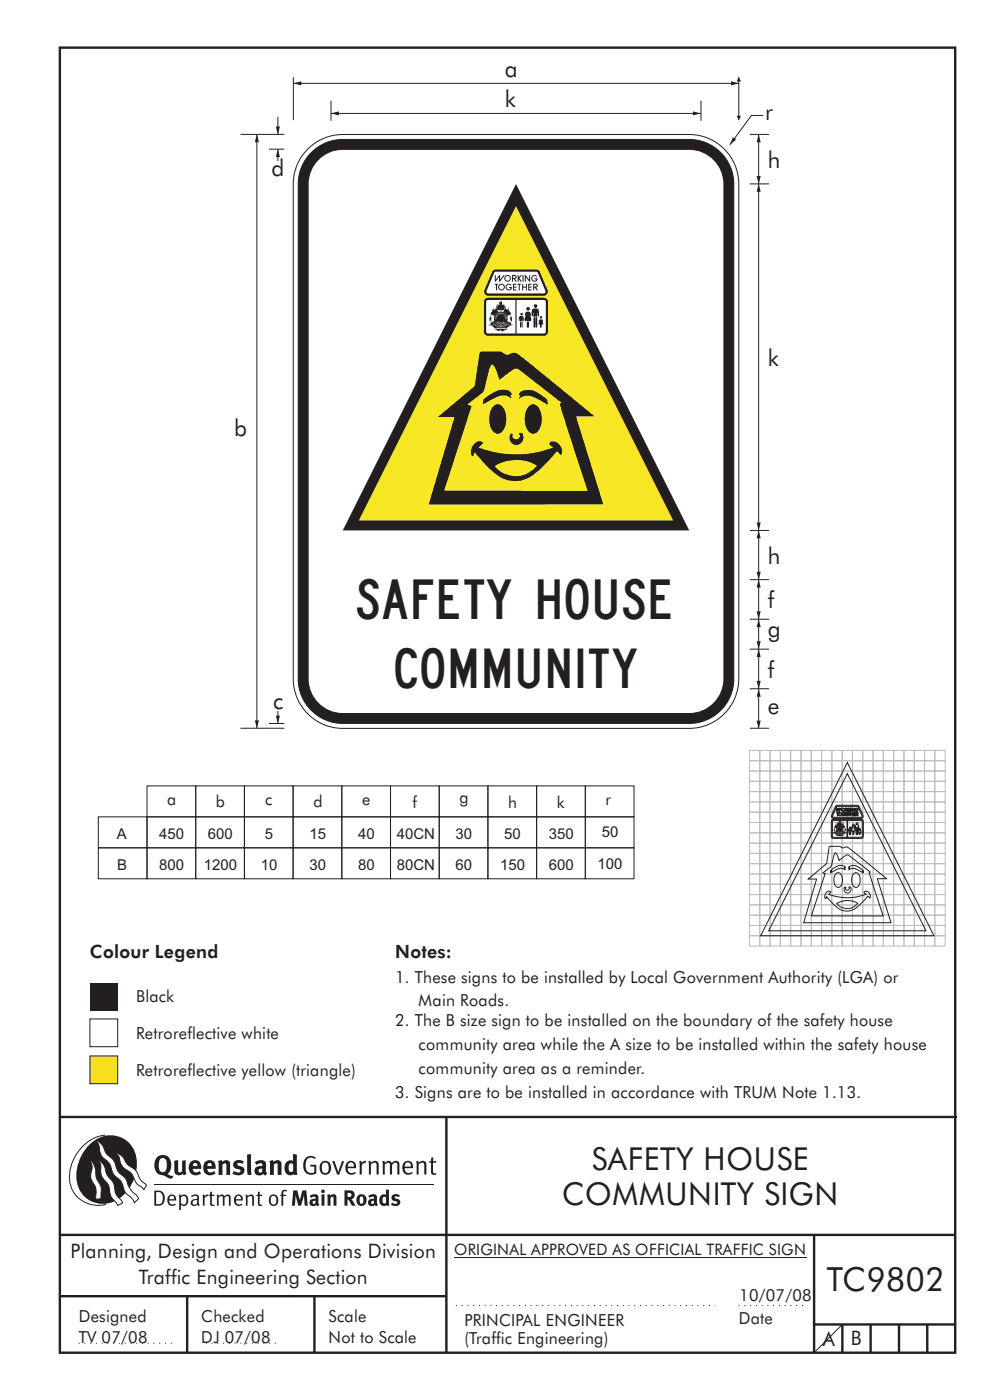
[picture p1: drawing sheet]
<svg xmlns="http://www.w3.org/2000/svg" width="210mm" height="297mm" viewBox="0 0 210 297" stroke-linecap="round" stroke-linejoin="round" font-family="sans-serif">
<defs><g id="words">
<g font-size="8.4" fill="#231f20">
<text x="75.7" y="131.3">SAFETY HOUSE</text>
<text x="83.9" y="146">COMMUNITY</text>
</g>
<text font-size="7.1" fill="#231f20" x="175.4" y="274">TC9802</text>
<g font-size="6.7" fill="#231f20">
<text x="125.5" y="248.3">SAFETY HOUSE</text>
<text x="119.3" y="255.7">COMMUNITY SIGN</text>
</g>
<g font-size="4.9" fill="#231f20">
<text x="107.1" y="16.3">a</text>
<text x="107.1" y="22.7">k</text>
<text x="162.3" y="25.5">r</text>
<text x="162.9" y="35.6">h</text>
<text x="57.6" y="37.4">d</text>
<text x="162.9" y="77.6">k</text>
<text x="49.7" y="92.5">b</text>
<text x="162.9" y="119.6">h</text>
<text x="162.9" y="129.1">f</text>
<text x="162.9" y="135.2">g</text>
<text x="162.9" y="143.8">f</text>
<text x="57.9" y="150.4">c</text>
<text x="162.9" y="151.5">e</text>
</g>
<g font-size="4.2" fill="#231f20">
<text x="15" y="266.8">Planning, Design and Operations Division</text>
<text x="29.4" y="272.4">Traffic Engineering Section</text>
<text x="174.6" y="285.6">A</text>
<text x="180.5" y="285.5">B</text>
</g>
<g font-size="3.9" fill="#231f20">
<text x="19.1" y="203.3">Colour Legend</text>
<text x="83.8" y="203.3">Notes:</text>
</g>
<g font-size="3.5" fill="#231f20">
<text x="35.5" y="170.8">a</text>
<text x="45.8" y="171.3">b</text>
<text x="56.3" y="170.8">c</text>
<text x="66.5" y="171.3">d</text>
<text x="76.8" y="170.8">e</text>
<text x="87.5" y="171.4">f</text>
<text x="97.5" y="170.5">g</text>
<text x="107.8" y="171.3">h</text>
<text x="118.1" y="171.3">k</text>
<text x="128.4" y="170.8">r</text>
<text x="83.8" y="208.5">1. These signs to be installed by Local Government Authority (LGA) or</text>
<text x="28.9" y="212.7">Black</text>
<text x="88.8" y="213.5">Main Roads.</text>
<text x="28.9" y="220.4">Retroreflective white</text>
<text x="83.8" y="217.8">2. The B size sign to be installed on the boundary of the safety house</text>
<text x="88.8" y="222.8">community area while the A size to be installed within the safety house</text>
<text x="88.8" y="227.9">community area as a reminder.</text>
<text x="28.9" y="228.2">Retroreflective yellow (triangle)</text>
<text x="83.8" y="233">3. Signs are to be installed in accordance with TRUM Note 1.13.</text>
<text x="16.7" y="280.4">Designed</text>
<text x="42.7" y="280.4">Checked</text>
<text x="69.7" y="280.4">Scale</text>
<text x="98.5" y="281.4">PRINCIPAL ENGINEER</text>
<text x="156.7" y="281">Date</text>
<text x="156.8" y="276">10/07/08</text>
<text x="16.7" y="284.8">TV 07/08</text>
<text x="42.7" y="284.8">DJ 07/08</text>
<text x="69.7" y="285">Not to Scale</text>
<text x="98.5" y="285.1">(Traffic Engineering)</text>
</g>
<text font-size="3.4" fill="#231f20" x="96.3" y="266.3">ORIGINAL APPROVED AS OFFICIAL TRAFFIC SIGN</text>
<g font-size="3.2" fill="#231f20">
<text x="24.7" y="178">A</text>
<text x="33.8" y="177.9">450</text>
<text x="44.1" y="177.9">600</text>
<text x="56.2" y="177.9">5</text>
<text x="65.6" y="177.9">15</text>
<text x="76" y="178">40</text>
<text x="84.2" y="177.9">40CN</text>
<text x="96.6" y="177.9">30</text>
<text x="107" y="177.9">50</text>
<text x="116.4" y="177.9">350</text>
<text x="127.6" y="177.5">50</text>
<text x="24.9" y="184.5">B</text>
<text x="33.8" y="184.5">800</text>
<text x="43.2" y="184.5">1200</text>
<text x="55.3" y="184.5">10</text>
<text x="65.7" y="184.5">30</text>
<text x="76" y="184.5">80</text>
<text x="84.2" y="184.5">80CN</text>
<text x="96.6" y="184.5">60</text>
<text x="106.1" y="184.5">150</text>
<text x="116.4" y="184.5">600</text>
<text x="126.8" y="184.3">100</text>
</g>
</g></defs>
<g fill="none" stroke="#231f20" stroke-width=".51">
<path d="M12.7 10.1h189.9v276.9h-189.9zM12.7 237h190.3M94.7 236.9v50.1M12.7 262h190M12.7 275h82M39.7 275v12M66.7 275v12M172.7 262v25M172.7 281h30M178.7 281v6M184.7 281v6M190.7 281v6"/>
<path d="M196.7 281v6"/>
</g>
<path d="M96.7 277h55M156.7 277h14M16.7 285h20.3M43.7 285h15" fill="none" stroke="#231f20" stroke-width=".21" stroke-dasharray=".2 1" stroke-linecap="butt"/>
<path d="M19.1 208.5h5.9v5.9h-5.9z" fill-rule="evenodd" fill="#231f20"/>
<path d="M19.1 216.2h5.9v5.9h-5.9z" fill-rule="evenodd" fill="#fff" stroke="#231f20" stroke-width=".21"/>
<path d="M19.1 224h5.9v5.9h-5.9z" fill-rule="evenodd" fill="#ffdf1b" stroke="#231f20" stroke-width=".21"/>
<path d="M96.3 266.7h74.7" fill="none" stroke="#231f20" stroke-width=".21"/>
<g fill="#231f20">
<path d="M64.9 245.6a1.61 1.61 0 0 1 2.1 0l-.2 .3a1.17 1.17 0 0 0-1.4-.2 1.17 1.17 0 0 0-.6 1.3 1.42 1.42 0 0 0 1.2 1.9l.7-.2v-1.2h-.8l-.1-.4h1.3v1.8a1.82 1.82 0 0 1-2.2 0 1.82 1.82 0 0 1-.6-2.1l.2-.7z" fill-rule="evenodd"/>
<path d="M68.2 246.5a1.77 1.77 0 0 0 .4 2.7 1.39 1.39 0 0 0 1.4-.5 1.39 1.39 0 0 0 .2-1.5 1.19 1.19 0 0 0-2-.7zM68.5 246.8a.83 .83 0 0 1 1 .1 .83 .83 0 0 1 .2 .9 .75 .75 0 0 1-.6 1.1 .75 .75 0 0 1-.8-.8v-1z" fill-rule="evenodd"/>
<path d="M70.5 246.4l.4-.1 .8 2.4 .8-2.3h.5l-1.1 2.8h-.4z" fill-rule="evenodd"/>
<path d="M73.6 246.7a1.74 1.74 0 0 0 .5 2.5h.9l.5-.3-.2-.3a.89 .89 0 0 1-1.1 .2 .89 .89 0 0 1-.4-1h1.7a1.15 1.15 0 0 0-.4-1.3 1.15 1.15 0 0 0-1.5 .2zM74 246.8a.67 .67 0 0 1 .8-.1 .67 .67 0 0 1 .3 .8h-1.3z" fill-rule="evenodd"/>
<path d="M76.2 246.4l.4-.1 .1 .4 .5-.4h.5l-.2 .5a.61 .61 0 0 0-.8 .6v1.8h-.4z" fill-rule="evenodd"/>
<path d="M78.1 246.4l.5-.1 .1 .4a.89 .89 0 0 1 .9-.4 .89 .89 0 0 1 .7 .7v2.2h-.4v-2.2l-.1-.2-.3-.1-.8 .4v2.1h-.4z" fill-rule="evenodd"/>
<path d="M81.1 246.4l.4-.1 .1 .4a.83 .83 0 0 1 .8-.4 .83 .83 0 0 1 .7 .5 .86 .86 0 0 1 .9-.5 .86 .86 0 0 1 .7 .7v2.2h-.4l-.1-2.3a.5 .5 0 0 0-.8 0l-.2 .2v2.1h-.5v-2.2l-.4-.3-.7 .4v2.1h-.4z" fill-rule="evenodd"/>
<path d="M85.7 246.7a1.74 1.74 0 0 0 .5 2.5h.9l.5-.3-.2-.3a.89 .89 0 0 1-1.1 .2 .89 .89 0 0 1-.4-1h1.7a1.15 1.15 0 0 0-.5-1.3 1.15 1.15 0 0 0-1.4 .2zM86 246.8a.67 .67 0 0 1 .9-.1 .67 .67 0 0 1 .3 .8h-1.3z" fill-rule="evenodd"/>
<path d="M88.3 246.4l.4-.1 .1 .4a.89 .89 0 0 1 .9-.4 .89 .89 0 0 1 .8 .7v2.2h-.5v-2.2l-.1-.2-.3-.1-.8 .4v2.1h-.4z" fill-rule="evenodd"/>
<path d="M91.5 245.6l.4-.1v.9h.7l-.2 .3h-.5v2.1l.1 .1h.5l.1 .3a.71 .71 0 0 1-1.2-.6v-1.9h-.3v-.3h.3z" fill-rule="evenodd"/>
<path d="M37 246.3l.8-.2v2a.46 .46 0 0 0 .2 .6 .46 .46 0 0 0 .6-.2v-2.2l.8-.2v2.4l.2 .5-.6 .4-.2-.3a1.03 1.03 0 0 1-1.2 .2 1.03 1.03 0 0 1-.6-1.1z" fill-rule="evenodd"/>
<path d="M40.4 246.6a1.64 1.64 0 0 0 0 2.2 1.64 1.64 0 0 0 2.3 .1l-.4-.4a.78 .78 0 0 1-.9 .3 .78 .78 0 0 1-.5-.8h1.8a1.37 1.37 0 0 0-.6-1.7 1.37 1.37 0 0 0-1.7 .3zM41.1 246.9a.48 .48 0 0 1 .6-.1 .48 .48 0 0 1 .2 .6h-1z" fill-rule="evenodd"/>
<path d="M43.5 246.6a1.65 1.65 0 0 0-.2 1.9 1.65 1.65 0 0 0 1.9 .8l.5-.4-.3-.4a.78 .78 0 0 1-.9 .3 .78 .78 0 0 1-.5-.8h1.8a1.37 1.37 0 0 0-.6-1.7 1.37 1.37 0 0 0-1.7 .3zM44.1 246.9a.48 .48 0 0 1 .6-.1 .48 .48 0 0 1 .2 .6h-.9z" fill-rule="evenodd"/>
<path d="M46.3 246.3l.7-.2 .1 .4a.95 .95 0 0 1 1-.3 .95 .95 0 0 1 .7 .8v2.3h-.8v-2.3l-.3-.2-.5 .3v2.2h-.8z" fill-rule="evenodd"/>
<path d="M49.7 246.5a1.73 1.73 0 0 1 2-.1l-.2 .5-.6-.2a.42 .42 0 0 0-.6 .3l.2 .3a1.23 1.23 0 0 1 1.4 1 1.47 1.47 0 0 1-2.3 .9l-.3-.2 .3-.6 .7 .3a.47 .47 0 0 0 .7-.3 .87 .87 0 0 0-1-.5l-.4-.2-.1-.4z" fill-rule="evenodd"/>
<path d="M54.1 246.6l.3 .5 .3-.1a.62 .62 0 0 1 .9 0l.1 .4a1.21 1.21 0 0 0-1.4 .3 1.21 1.21 0 0 0-.1 1.3 1.19 1.19 0 0 0 1.6 .1l.5 .3 .4-.5-.3-.3v-1.4a.96 .96 0 0 0-1.3-1zM55 248l.6-.1v.7a.43 .43 0 0 1-.6 .1 .43 .43 0 0 1 0-.7z" fill-rule="evenodd"/>
<path d="M57.2 246.3l.7-.2 .1 .4a.95 .95 0 0 1 1-.3 .95 .95 0 0 1 .7 .8v2.3h-.8v-2.3l-.2-.2-.6 .3v2.2h-.8z" fill-rule="evenodd"/>
<path d="M62.2 244.8v1.5a1.29 1.29 0 0 0-1.4 .2 1.29 1.29 0 0 0-.5 1.3 1.24 1.24 0 0 0 .6 1.3 1.24 1.24 0 0 0 1.4 0l.1 .2h.7l-.1-4.3zM61.5 246.9l.4-.1 .3 .2v1.5l-.3 .1a.48 .48 0 0 1-.6-.4 1.52 1.52 0 0 1 .2-1.3z" fill-rule="evenodd"/>
<path d="M52.4 245l.8-.2 .2 4.5h-.8l-.1-.2z" fill-rule="evenodd"/>
</g>
<path d="M22.4 240.8a9 9 0 0 0-7.4 10.9 6.2 6.2 0 0 0 7.5 3.8M32.7 251.4h59.4" fill="none" stroke="#231f20" stroke-width=".21"/>
<path d="M19.1 242.7a5.7 5.7 0 0 1 6.5-1.4 5.7 5.7 0 0 1 3.4 5.7 8.6 8.6 0 0 1-6.2 8.3 5.7 5.7 0 0 1-6.5-7 9.9 9.9 0 0 1 2.8-5.6z" fill-rule="evenodd" fill="#231f20"/>
<path d="M24.5 244.5a3.1 3.1 0 0 1 2.3 2.2l.7 .7a3.2 3.2 0 0 1 2 2.4l.4 .6 1.2 1.1-.6 .9-.2-.3a3.5 3.5 0 0 1-1.9-2.1 3.8 3.8 0 0 0-2.1-2.2 3.5 3.5 0 0 1-1-2.2zM20.4 241.9a3.4 3.4 0 0 1 1.9 2.5l.7 .8a3.3 3.3 0 0 1 1.7 2.6 4.4 4.4 0 0 0 1.7 2l.3 .3a6.1 6.1 0 0 0 2.5 3.7l.2 .5-.9 .9a6.1 6.1 0 0 0-1.9-2.2l-.4-.8a3.6 3.6 0 0 0-1.9-2.8l-.6-1a3.6 3.6 0 0 0-1.9-2.8 3.7 3.7 0 0 1-.8-2.4zM21 246.1a3.4 3.4 0 0 1 1.5 2.7l.6 1a3.8 3.8 0 0 1 1.4 3.1l.3 .7 1.2 1.6-1 .6-.5-.8a3.2 3.2 0 0 1-1.3-2.8 4.3 4.3 0 0 0-1.4-2.2 4.7 4.7 0 0 1-.5-2.9zM19.2 246.1a5.1 5.1 0 0 1 1.2 3.7l.3 .7a3.1 3.1 0 0 1 .7 3l.1 .8-1.1 .2-.1-.8a3.5 3.5 0 0 0-.9-3.3 3.6 3.6 0 0 1 .1-2.5z" fill-rule="evenodd" fill="#fff" stroke="#231f20" stroke-width=".21"/>
<g fill="#231f20">
<path d="M33.4 245.5a2.51 2.51 0 0 0 .4 3.7l.8 .1a2.78 2.78 0 0 0 2 .7l.2-.6h-.6l-.7-.3a2.56 2.56 0 0 0 0-3.8 1.83 1.83 0 0 0-2.1 .2zM34 245.9a.87 .87 0 0 1 1 0 .87 .87 0 0 1 .4 .9v.4a1.17 1.17 0 0 1-.9 1.5l-.3-.1a2.38 2.38 0 0 1-.2-2.7z" fill-rule="evenodd"/>
<path d="M33.1 252.9v2.6a1.12 1.12 0 0 0 1.2-.3 1.12 1.12 0 0 0 .2-1.2l-.1-.5-.3-.4zM32.7 252.6h1.1a1.67 1.67 0 0 1 1.2 1.6 1.67 1.67 0 0 1-1.3 1.6h-1zM36.1 253.9l-.2 .5h1.1a.55 .55 0 0 0-.3-.6 .55 .55 0 0 0-.6 .1zM35.8 253.7a.95 .95 0 0 1 1.2-.1 .95 .95 0 0 1 .4 1.1h-1.5a.72 .72 0 0 0 .4 .8 .72 .72 0 0 0 .9-.2l.1 .3a1.15 1.15 0 0 1-1.5 0 1.15 1.15 0 0 1-.2-1.5zM38.4 254.1v1.2a.7 .7 0 0 0 .9 .1 .7 .7 0 0 0 .2-.9 .61 .61 0 0 0-.4-.7 .61 .61 0 0 0-.7 .3zM38 253.5l.3-.1 .1 .4a.95 .95 0 0 1 1.2-.2 .95 .95 0 0 1 .3 1.2 .92 .92 0 0 1-.5 .9 .92 .92 0 0 1-1-.1v1.1l-.4 .1zM40.9 254.8a.5 .5 0 0 0 .2 .8 .5 .5 0 0 0 .7-.4v-.6zM40.5 253.7a1 1 0 0 1 1.7 .3v1.4l.2 .2-.2 .3-.3-.3a.78 .78 0 0 1-1.4-.1 .78 .78 0 0 1 .8-1.1h.5a.58 .58 0 0 0-.3-.7 .58 .58 0 0 0-.7 .2zM43 253.5l.3-.1 .1 .4 .3-.3 .5-.1-.2 .4a.52 .52 0 0 0-.6 .5v1.5h-.4zM44.6 252.9l.4-.1-.1 .7h.6l-.1 .3h-.5v1.5a.35 .35 0 0 0 .6 .3v.2a.57 .57 0 0 1-.6 .1 .57 .57 0 0 1-.3-.5v-1.6h-.3v-.3h.3zM45.9 253.5l.4-.1 .1 .4 .2-.2a.64 .64 0 0 1 1 .2 .7 .7 0 0 1 .8-.4 .7 .7 0 0 1 .5 .6v1.8h-.3v-1.7l-.3-.4-.7 .4v1.7h-.3v-1.6a.38 .38 0 0 0-.3-.5 .38 .38 0 0 0-.5 .2l-.1 .2v1.7h-.4zM50.2 253.9l-.2 .5h1.1a.55 .55 0 0 0-.2-.6 .55 .55 0 0 0-.7 .1zM49.9 253.7a.95 .95 0 0 1 1.2-.1 .95 .95 0 0 1 .4 1.1h-1.5a.72 .72 0 0 0 .4 .8 .72 .72 0 0 0 .9-.2l.1 .3a1.15 1.15 0 0 1-1.5 0 1.15 1.15 0 0 1-.2-1.5zM52.1 253.5l.3-.1 .1 .4a.72 .72 0 0 1 .8-.4 .72 .72 0 0 1 .6 .6v1.8h-.4v-1.6a.45 .45 0 0 0-.3-.5 .45 .45 0 0 0-.5 .2l-.2 .2v1.7h-.3zM54.7 252.9l.4-.1v.7h.6l-.1 .3h-.5v1.5a.35 .35 0 0 0 .5 .3v.2a.57 .57 0 0 1-.6 .1 .57 .57 0 0 1-.3-.5v-1.6h-.3v-.3h.3zM57.6 253.9l-.2 .7a.65 .65 0 0 0 .3 .8 .65 .65 0 0 0 .8-.2l.1-.1a.93 .93 0 0 0-.7-1.4zM57.3 253.7a1.12 1.12 0 0 1 1.4 0 1.12 1.12 0 0 1 .3 1.5 1.01 1.01 0 0 1-1.3 .6 1.01 1.01 0 0 1-.7-1.2zM59.9 252.6l.5-.2 .5 .2-.1 .2-.4-.1-.3 .2v.6h.6l-.1 .3h-.5v2h-.4v-2h-.2v-.3h.2zM62.2 252.6l-.3 3.2h.7l.1-2.3 .6 2.3h.6l.6-2.3 .1 2.3h.7l-.3-3.2h-.9l-.5 2.1-.5-2.1zM65.7 253.7l.3 .4a.51 .51 0 0 1 .5-.3 .51 .51 0 0 1 .4 .4v.1a.88 .88 0 0 0-1.1 .4 .88 .88 0 0 0 .2 1.1 .9 .9 0 0 0 1.1-.2l.3 .3 .4-.4-.2-.2v-1.1a.87 .87 0 0 0-.5-.8 .87 .87 0 0 0-1 .1zM66.4 254.8h.5v.5l-.1 .1h-.3l-.2-.1zM68.2 253.5v2.3h.6v-2.4zM68.1 252.8a.4 .4 0 0 0 .8 0 .4 .4 0 0 0-.8 0zM69.4 253.5l.1 2.3h.6v-1.7a.33 .33 0 0 1 .4-.2 .33 .33 0 0 1 .3 .4v1.5h.6v-1.7a.75 .75 0 0 0-.6-.7 .75 .75 0 0 0-.8 .3v-.3zM73.1 252.6v3.2h.6v-1.3l.3 .2 .7 1.1h.7l-.9-1.4a.94 .94 0 0 0 .7-1 .94 .94 0 0 0-.9-.8zM73.7 253.1a.51 .51 0 0 1 .8 .1 .51 .51 0 0 1-.2 .7l-.6 .1zM75.9 253.7a1.19 1.19 0 0 0-.1 1.7 1.19 1.19 0 0 0 1.8 0 1.19 1.19 0 0 0-.1-1.6 1.19 1.19 0 0 0-1.6-.1zM76.5 253.9l.2-.1a.99 .99 0 0 1 0 1.6 1.06 1.06 0 0 1-.2-1.5zM78.1 253.7l.3 .4a.51 .51 0 0 1 .5-.3 .51 .51 0 0 1 .5 .4v.1a.88 .88 0 0 0-1.2 .4 .88 .88 0 0 0 .2 1.1 .9 .9 0 0 0 1.1-.2l.3 .3 .4-.4-.2-.2v-1.1a.87 .87 0 0 0-.5-.8 .87 .87 0 0 0-1 .1zM78.9 254.8h.4v.5l-.1 .1h-.3l-.1-.1zM81.9 252.3v1.2a1.2 1.2 0 0 0-1.4 .6 1.2 1.2 0 0 0 .2 1.4l.5 .3 .8-.1v.1h.6l-.1-3.4zM81.4 253.9l.5 .1-.1 1.2a.46 .46 0 0 1-.5 0 .46 .46 0 0 1-.1-.5zM83.3 253.6a.79 .79 0 0 0-.1 .9 .79 .79 0 0 0 .9 .4 .33 .33 0 0 1 0 .5 .33 .33 0 0 1-.5 0l-.4-.3-.3 .5a1.15 1.15 0 0 0 1.2 .3 1.15 1.15 0 0 0 .8-1 1.49 1.49 0 0 0-1.2-.8 .4 .4 0 0 1 .3-.3 .4 .4 0 0 1 .4 .1l.2 .1 .2-.4a1.47 1.47 0 0 0-1.5 0z" fill-rule="evenodd"/>
</g>
<path d="M178.7 281l-6 6" fill="none" stroke="#231f20" stroke-width=".21"/>
<path d="M65.7 31.2a10.5 10.5 0 0 1 7-2.7h73.5a10.5 10.5 0 0 1 10.5 10.5v105a10.5 10.5 0 0 1-10.5 10.5h-73.5a10.5 10.5 0 0 1-10.5-10.5v-105a10.5 10.5 0 0 1 3.5-7.8z" fill-rule="evenodd" fill="#fff" stroke="#231f20" stroke-width=".21"/>
<path d="M65.7 32.8a9.4 9.4 0 0 1 7-3.2h73.5a9.5 9.5 0 0 1 9.5 9.4v105a9.5 9.5 0 0 1-9.5 9.5h-73.5a9.5 9.5 0 0 1-9.4-9.5v-105a9.4 9.4 0 0 1 2.4-6.2z" fill-rule="evenodd" fill="#231f20" stroke="#231f20" stroke-width=".21"/>
<path d="M67.9 33.5a7.3 7.3 0 0 1 4.8-1.8h73.5a7.4 7.4 0 0 1 7.4 7.3v105a7.4 7.4 0 0 1-7.4 7.4h-73.5a7.4 7.4 0 0 1-7.3-7.4v-105a7.3 7.3 0 0 1 2.5-5.5z" fill-rule="evenodd" fill="#fff" stroke="#231f20" stroke-width=".21"/>
<path d="M70.2 24.1h78.5" fill="none" stroke="#231f20" stroke-width=".21"/>
<g fill="#231f20">
<path d="M70.2 24.1l1.7-.5v.9z"/>
<path d="M147 23.6l1.7 .5-1.7 .4z"/>
</g>
<path d="M70.2 21.4v4.2M148.7 21.4v4.2" fill="none" stroke="#231f20" stroke-width=".21"/>
<path d="M109.5 39l36.7 73.5h-73.5z" fill="#231f20"/>
<path d="M109.5 43.7l33.3 66.7h-66.7z" fill="#f7e726"/>
<path d="M108.4 92a1.51 1.51 0 0 0 .9 2.4 1.51 1.51 0 0 0 1.7-1.9 .57 .57 0 0 0-.2-.6 .57 .57 0 0 0-.7 0 .8 .8 0 0 1-.3 1.2 .8 .8 0 0 1-1.1-.6l.1-.4zM104.3 77.4a1.19 1.19 0 0 1 1 1.2l.7 2 1.1-.9a4.6 4.6 0 0 1 2.5-1.5l.5 .2 9 7-.3 .3 .2 1 5.7 17.4h-30.5l5.8-17.9-.8-.4 3.2-2.5 .4-1a18.2 18.2 0 0 1 1.5-4.9zM101.9 74.7l-.2 .5-1 6.7-7.8 6.6h3.5l-5.5 18.5h37.1l-5.8-18.7h3.9l-12.5-10.2a20.6 20.6 0 0 0-4.3-3.2h-.6a1.41 1.41 0 0 1-2.1-.2l-.5-.1zM110.4 83.2l-.3 .4 .1 .3 .2-.1-.3 .8a3 3 0 0 1 3.8 0l2.3 1.3v-.6l-.3-.3 .2 .1 .1-.1a6.9 6.9 0 0 0-3.9-2.3l-1.3 .2zM102.6 84.7l-.1 .3h.3l-.3 .2-.1 .6 .5-.2a12 12 0 0 1 3.8-1.7 2.77 2.77 0 0 1 1.8 .6l-.3-.7 .3-.1-.1-.3a2.33 2.33 0 0 0-2.8-.5l-1.6 .8zM104.7 86.2a4.3 4.3 0 0 0 .3 5.7 1.74 1.74 0 0 0 2.2-1.5 4.2 4.2 0 0 0-1.1-4.5l-.6-.1zM112.2 86.2a4.3 4.3 0 0 0 .4 5.7 1.74 1.74 0 0 0 2.1-1.5 4.2 4.2 0 0 0-1-4.5l-.7-.1zM100.6 94.2a2.08 2.08 0 0 0-.4 2.6l.2-.1 .3-.7a18.5 18.5 0 0 0 6.5 5.7 6.9 6.9 0 0 0 7.4-2.2l3.5-3.8 .8 .8a1.82 1.82 0 0 0-.7-2.6 1.08 1.08 0 0 0-1.7 .3l.4 .4 .5 .3a22 22 0 0 1-15.9 0l.9-.8a.84 .84 0 0 0-1.4-.3zM105 98.9a8.4 8.4 0 0 1 8.9-.1 5.7 5.7 0 0 1-8.9 .1z" fill-rule="evenodd" fill="#231f20"/>
<g fill="#fff">
<path d="M104.7 57.6l.5-.2h8.7l.4 .3 1.6 3.9a.66 .66 0 0 1-.6 .9h-11.7a.66 .66 0 0 1-.6-.9z" fill-rule="evenodd"/>
<path d="M103 63.6l.5-.2h11.9a.66 .66 0 0 1 .6 .7v6.3a.66 .66 0 0 1-.6 .6h-11.9a.75 .75 0 0 1-.6-1v-5.7z" fill-rule="evenodd"/>
</g>
<path d="M104.6 57.4l-1.8 4.1a.87 .87 0 0 0 .8 1.2h11.7a.87 .87 0 0 0 .8-1.2l-1.6-3.9-.4-.4h-8.9zM104.9 57.7h9l.2 .2 1.6 4.1-.4 .3h-11.7a.39 .39 0 0 1-.4-.6zM102.9 63.4l-.2 .6v6.4a.87 .87 0 0 0 .8 .8l12.3-.1 .4-.3 .1-.4v-6.4l-.3-.6-.6-.2h-11.9zM103.2 63.8l.3-.1h5.8v7.1h-5.8l-.3-.2-.1-.2v-6.4zM109.6 63.7h5.8l.3 .1 .1 .2v6.4l-.1 .2-.3 .2h-5.8zM105 58.4v1.3l.1 .1 .8-1v.9l.1 .1 1-1.3-.2-.1-.7 .9v-.9h-.2l-.7 .9v-.9zM107 59.1a.72 .72 0 0 0 1.4 0 .72 .72 0 0 0-1.4 0zM107.2 59.1a.51 .51 0 0 1 1 0 .51 .51 0 0 1-1 0zM105.7 60.9a.72 .72 0 0 0 1.4 0 .72 .72 0 0 0-1.4 0zM105.9 60.9a.51 .51 0 0 1 1 0 .51 .51 0 0 1-1 0zM108.7 58.3l-.1 1.5 .2-.1v-.5l.6 .6 .2-.1-.4-.5a.42 .42 0 0 0 .4-.5 .42 .42 0 0 0-.4-.4zM108.8 58.6h.4a.2 .2 0 0 1 .2 .2 .2 .2 0 0 1-.2 .1h-.4zM113.2 60.2l-.1 1.4h.2v-.6l.6 .6h.2l-.4-.6a.42 .42 0 0 0 .4-.4 .42 .42 0 0 0-.5-.4zM113.3 60.4h.4a.2 .2 0 0 1 .1 .2 .2 .2 0 0 1-.2 .2h-.3zM109.8 58.4v1.3h.2v-.5l.6 .6v-.2l-.4-.6 .4-.6h-.1l-.5 .4v-.4zM110.9 58.4l-.1 1.3 .2 .1 .1-1.4zM111.4 58.4l-.1 1.3h.2v-.9l.9 1v-1.4h-.1v1l-.8-1zM112.9 58.6a.67 .67 0 0 0 .1 1.1 .67 .67 0 0 0 1-.7l-.6 .1v.2h.4a.51 .51 0 0 1-.8 .1 .51 .51 0 0 1 0-.8 .51 .51 0 0 1 .8 .1h.1a.53 .53 0 0 0-.5-.4 .53 .53 0 0 0-.5 .3zM107.4 60.4a.67 .67 0 0 0 .2 1.2 .67 .67 0 0 0 .9-.7l-.6 .1 .1 .1h.4a.51 .51 0 0 1-.8 .1 .51 .51 0 0 1 0-.7 .51 .51 0 0 1 .8 .1h.1a.6 .6 0 0 0-1.1-.2zM109.8 60.2v.2h.2v1.1l.2 .1 .1-1.2 .2-.1zM105 60.2v.2h.2v1.1l.2 .1v-1.2l.3-.1zM112.1 60.2v1.4h.6v-.2h-.4v-.4l.5-.1-.5-.1v-.4h.4l.1-.1zM108.9 60.2l-.1 1.4h.7v-.2h-.5v-.4l.6-.1-.6-.1v-.4h.5v-.1zM110.8 60.2v1.4h.2v-.6h.6v.6h.1l.1-1.4-.2 .1v.5h-.6v-.5zM110.4 66.6a.26 .26 0 0 0 .5 0 .26 .26 0 0 0-.5 0zM110.2 67.2l-.2 .4 .1 .5 .2-.5a.37 .37 0 0 0 0 .5 .37 .37 0 0 0 .6-.1v-.4l.1 .5a.55 .55 0 0 0 0-.9l-.4-.2zM110.3 68.3v1.1l.2 .1v-1.2zM110.7 68.3v1.2l.2-1-.1-.2zM111.6 65.5a.4 .4 0 0 0 .8 0 .4 .4 0 0 0-.8 0zM111.5 66.3l-.2 .4 .1 1.4h1.2l-.1-1a.66 .66 0 0 0-.1-.8 .66 .66 0 0 0-.9 0zM111.6 66.7v.2zM112.3 66.7v.2zM111.8 68.2v.1a1.1 1.1 0 0 0 .2 1.2 .57 .57 0 0 0 .2-.8v-.4zM113.2 64.9a.4 .4 0 0 0 .8 0 .4 .4 0 0 0-.8 0zM112.9 65.6l-.1 .9 .1 .6 .1-.1 .1-.6 .1 .2a.4 .4 0 0 0 0 .6 .4 .4 0 0 0 .5 0 .41 .41 0 0 0 .2-.7h.1a.48 .48 0 0 0 .2 .7l.1-.7a.85 .85 0 0 0-.3-1 .85 .85 0 0 0-1.1 .1zM113.2 67.3v2.1l.1 .1a4 4 0 0 0 .1-2.2zM113.7 67.3l-.1 2.1 .2 .1 .1-.2 .1-1.9zM114.5 67.3a.26 .26 0 0 0 .5 0 .26 .26 0 0 0-.5 0zM114.4 67.9l-.2 .8 .1 .2h.3v.3a.22 .22 0 0 0 .2 .3 .22 .22 0 0 0 .1-.3v-.3l.3-.1-.1-.5a.43 .43 0 0 0-.2-.6 .43 .43 0 0 0-.5 .2z" fill-rule="evenodd" fill="#231f20"/>
<path d="M105.9 67.7h.5l.1 .1z" fill-rule="evenodd" fill="#fff"/>
<path d="M105.9 67.7h.5l.1 .1z" fill="none" stroke="#20419a" stroke-width=".21"/>
<path d="M106.2 68.1l.1 .3z" fill-rule="evenodd" fill="#fff"/>
<path d="M106.2 68.1l.1 .3z" fill="none" stroke="#20419a" stroke-width=".21"/>
<path d="M104.5 65.9l1-.4a1.13 1.13 0 0 0 1.6-.1l.2 .3v-.1l.3 .2 .1-.1 .6 .6 .2 1.6-.1 .7-.4 .6-.5 .4-.4 .1 .1 .2-.6 .2 .2 .1-.2 .1-.4-.2-.3 .2-.2-.1 .1-.1-.5-.2 .1-.2-.5-.1-.4-.4-.4-.6-.2-1.3 .3-1z" fill-rule="evenodd" fill="#fff"/>
<path d="M107.1 65.4l.3 .3zM107.3 65.6l.1 .1zM107.3 65.6l.3 .2zM107.7 65.7l-.1 .1zM107.7 65.7l.2 .3zM107.9 65.9l.2 .3zM108.1 66.2l.2 .5zM108.3 66.7l.1 .3zM108.4 67l.1 .4zM108.5 67.3v.4zM108.5 67.7l-.1 .5zM108.4 68.2v.3zM108.4 68.5l-.1 .2zM108.3 68.6l-.3 .5zM107.7 69.4l.3-.2zM107.1 69.6l.6-.2zM107.1 69.7l.1 .2zM106.6 70.1l.6-.2zM106.7 70.1l.1 .1zM106.5 70.3l.3-.1zM106.2 70.1l.3 .1zM106 70.1h.2zM105.9 70.3l.1-.2zM105.7 70.2l.2 .1zM105.7 70.2l.1-.1zM105.2 69.9l.6 .2zM105.4 69.7l-.1 .2zM104.7 69.4l.7 .3zM104.5 69.2l.3 .2zM104.4 69.1l.1 .1zM104.1 68.6l.3 .5zM104 68.5l.1 .2zM104 68.2v.3zM103.9 67.7l.1 .5zM103.9 67.3l.1 .4zM104 67v.4zM104.1 66.7v.3zM104.3 66.2l-.2 .5zM104.5 65.9l-.2 .3zM104.8 65.7l-.3 .3zM104.8 65.7v.1zM104.9 65.7l.2-.1-.3 .2zM105.1 65.6v.1zM105.4 65.4l-.3 .3zM105.4 65.4l.4 .3a1.06 1.06 0 0 0 1.3-.3 1.17 1.17 0 0 1-1.7 0z" fill="#231f20"/>
<path d="M107 69.5h.5z" fill-rule="evenodd" fill="#231f20"/>
<path d="M107 69.5h.5z" fill="none" stroke="#231f20" stroke-width=".21"/>
<path d="M107.4 69.4l.3-.1z" fill-rule="evenodd" fill="#231f20"/>
<path d="M107.4 69.4l.3-.1z" fill="none" stroke="#231f20" stroke-width=".21"/>
<path d="M107.6 69.2l.3-.2z" fill-rule="evenodd" fill="#231f20"/>
<path d="M107.6 69.2l.3-.2z" fill="none" stroke="#231f20" stroke-width=".21"/>
<path d="M106.4 70h.6z" fill-rule="evenodd" fill="#231f20"/>
<path d="M106.4 70h.6z" fill="none" stroke="#231f20" stroke-width=".21"/>
<path d="M107.5 68.5l.2-.1-.3 .2z" fill-rule="evenodd" fill="#231f20"/>
<path d="M107.5 68.5l.2-.1-.3 .2z" fill="none" stroke="#231f20" stroke-width=".21"/>
<path d="M107.6 68.3l.2-.1z" fill-rule="evenodd" fill="#231f20"/>
<path d="M107.6 68.3l.2-.1z" fill="none" stroke="#231f20" stroke-width=".21"/>
<path d="M107.6 68.2h.1" fill="none" stroke="#231f20" stroke-width=".21"/>
<path d="M108.5 67.8l-.1 .3z" fill-rule="evenodd" fill="#231f20"/>
<path d="M108.5 67.8l-.1 .3z" fill="none" stroke="#231f20" stroke-width=".21"/>
<path d="M108.5 67.5l-.2 .3z" fill-rule="evenodd" fill="#231f20"/>
<path d="M108.5 67.5l-.2 .3z" fill="none" stroke="#231f20" stroke-width=".21"/>
<path d="M108.3 67.3l-.1 .3z" fill-rule="evenodd" fill="#231f20"/>
<path d="M108.3 67.3l-.1 .3z" fill="none" stroke="#231f20" stroke-width=".21"/>
<path d="M107.6 66.7l.1 .3z" fill-rule="evenodd" fill="#231f20"/>
<path d="M107.6 66.7l.1 .3z" fill="none" stroke="#231f20" stroke-width=".21"/>
<path d="M107.8 66.4l.1 .5z" fill-rule="evenodd" fill="#231f20"/>
<path d="M107.8 66.4l.1 .5z" fill="none" stroke="#231f20" stroke-width=".21"/>
<path d="M108.2 66.4v.4z" fill-rule="evenodd" fill="#231f20"/>
<path d="M108.2 66.4v.4z" fill="none" stroke="#231f20" stroke-width=".21"/>
<path d="M108 66.2l.1 .3z" fill-rule="evenodd" fill="#231f20"/>
<path d="M108 66.2l.1 .3z" fill="none" stroke="#231f20" stroke-width=".21"/>
<path d="M106.9 66.1l.1 .2z" fill-rule="evenodd" fill="#231f20"/>
<path d="M106.9 66.1l.1 .2z" fill="none" stroke="#231f20" stroke-width=".21"/>
<path d="M107.1 66l.3 .5z" fill-rule="evenodd" fill="#231f20"/>
<path d="M107.1 66l.3 .5z" fill="none" stroke="#231f20" stroke-width=".21"/>
<path d="M107.2 65.7l.2 .4z" fill-rule="evenodd" fill="#231f20"/>
<path d="M107.2 65.7l.2 .4z" fill="none" stroke="#231f20" stroke-width=".21"/>
<path d="M107.7 65.9l.2 .3z" fill-rule="evenodd" fill="#231f20"/>
<path d="M107.7 65.9l.2 .3z" fill="none" stroke="#231f20" stroke-width=".21"/>
<path d="M107.4 65.8l.3 .6z" fill-rule="evenodd" fill="#231f20"/>
<path d="M107.4 65.8l.3 .6z" fill="none" stroke="#231f20" stroke-width=".21"/>
<g fill="#231f20">
<path d="M106.4 69.6v.3zM106.5 69.6v.2zM106.3 69.6v.3z"/>
<path d="M106.8 68.9l.4-.1zM107.3 68.7l-.1 .1zM107.4 68.4l-.1 .3zM107.4 68.3v.1zM107.7 68.1l-.1 .3zM107.4 68.4l.6-.1zM107.9 68.3l-.1 .2zM107.8 68.4l.3-.1z"/>
<path d="M107.7 69.2h.2zM107.5 69.2h.2zM107.4 69.4h.3zM107.1 69.4h.3zM108.1 66.2v.6zM107.8 66.2l.3 .5zM107.8 66.2v.7zM107.3 66.5l.5 .4z"/>
</g>
<path d="M107.5 66.4l.3 .3z" fill-rule="evenodd" fill="#231f20"/>
<path d="M107.5 66.4l.3 .3z" fill="none" stroke="#231f20" stroke-width=".21"/>
<g fill="#231f20">
<path d="M107.9 66v.4zM107.6 65.9l.2 .4zM107.4 66.5l.1 .4zM107.1 66.4l.3 .2zM106.8 66l.3 .4zM106.8 66.1v.2zM107.3 66.1l.5 .4zM107.3 66.1l.2 .4zM107.3 65.7l.1 .4zM107 65.8l.3 .3zM107 65.8v.5zM107.1 65.5l.1 .5z"/>
<path d="M106.6 69.9h.6zM106.4 70l.5-.2zM106.2 69.9l.5-.2zM108.5 67.7l-.2 .3zM108.5 67.4l-.3 .3zM105.6 69.8l.6 .3z"/>
</g>
<path d="M104.9 69.5h.5z" fill-rule="evenodd" fill="#231f20"/>
<path d="M104.9 69.5h.5z" fill="none" stroke="#231f20" stroke-width=".21"/>
<path d="M104.8 69.3l.3 .1z" fill-rule="evenodd" fill="#231f20"/>
<path d="M104.8 69.3l.3 .1z" fill="none" stroke="#231f20" stroke-width=".21"/>
<path d="M104.5 69l.3 .2z" fill-rule="evenodd" fill="#231f20"/>
<path d="M104.5 69l.3 .2z" fill="none" stroke="#231f20" stroke-width=".21"/>
<path d="M105.5 70h.5z" fill-rule="evenodd" fill="#231f20"/>
<path d="M105.5 70h.5z" fill="none" stroke="#231f20" stroke-width=".21"/>
<path d="M104.7 68.4l.4 .2z" fill-rule="evenodd" fill="#231f20"/>
<path d="M104.7 68.4l.4 .2z" fill="none" stroke="#231f20" stroke-width=".21"/>
<path d="M104.7 68.2l.2 .1z" fill-rule="evenodd" fill="#231f20"/>
<path d="M104.7 68.2l.2 .1z" fill="none" stroke="#231f20" stroke-width=".21"/>
<path d="M104.9 68.2l.1 .1z" fill-rule="evenodd" fill="#231f20"/>
<path d="M104.9 68.2l.1 .1z" fill="none" stroke="#231f20" stroke-width=".21"/>
<path d="M104 67.8l.1 .3z" fill-rule="evenodd" fill="#231f20"/>
<path d="M104 67.8l.1 .3z" fill="none" stroke="#231f20" stroke-width=".21"/>
<path d="M104 67.5l.1 .3z" fill-rule="evenodd" fill="#231f20"/>
<path d="M104 67.5l.1 .3z" fill="none" stroke="#231f20" stroke-width=".21"/>
<path d="M104.1 67.3l.1 .3z" fill-rule="evenodd" fill="#231f20"/>
<path d="M104.1 67.3l.1 .3z" fill="none" stroke="#231f20" stroke-width=".21"/>
<path d="M104.9 66.7l-.2 .3z" fill-rule="evenodd" fill="#231f20"/>
<path d="M104.9 66.7l-.2 .3z" fill="none" stroke="#231f20" stroke-width=".21"/>
<path d="M104.6 66.4l-.1 .5z" fill-rule="evenodd" fill="#231f20"/>
<path d="M104.6 66.4l-.1 .5z" fill="none" stroke="#231f20" stroke-width=".21"/>
<path d="M104.3 66.4v.3z" fill-rule="evenodd" fill="#231f20"/>
<path d="M104.3 66.4v.3z" fill="none" stroke="#231f20" stroke-width=".21"/>
<path d="M104.5 66.2l-.1 .3z" fill-rule="evenodd" fill="#231f20"/>
<path d="M104.5 66.2l-.1 .3z" fill="none" stroke="#231f20" stroke-width=".21"/>
<path d="M105.6 66.1l-.1 .2z" fill-rule="evenodd" fill="#231f20"/>
<path d="M105.6 66.1l-.1 .2z" fill="none" stroke="#231f20" stroke-width=".21"/>
<path d="M105.4 66l-.3 .5z" fill-rule="evenodd" fill="#231f20"/>
<path d="M105.4 66l-.3 .5z" fill="none" stroke="#231f20" stroke-width=".21"/>
<path d="M105.3 65.7l-.2 .4z" fill-rule="evenodd" fill="#231f20"/>
<path d="M105.3 65.7l-.2 .4z" fill="none" stroke="#231f20" stroke-width=".21"/>
<path d="M104.7 65.9l-.1 .3z" fill-rule="evenodd" fill="#231f20"/>
<path d="M104.7 65.9l-.1 .3z" fill="none" stroke="#231f20" stroke-width=".21"/>
<path d="M105 65.8l-.2 .6z" fill-rule="evenodd" fill="#231f20"/>
<path d="M105 65.8l-.2 .6z" fill="none" stroke="#231f20" stroke-width=".21"/>
<g fill="#231f20">
<path d="M106 69.6l.1 .3zM105.9 69.6v.2zM106.2 69.6l-.1 .3z"/>
<path d="M105.3 68.8l.4 .1zM105.2 68.7l.1 .1zM105 68.4l.2 .3zM105 68.3v.1zM104.8 68.2l.1 .2zM104.5 68.3l.6 .1zM104.5 68.3l.2 .2zM104.3 68.3l.4 .2z"/>
<path d="M104.5 69.2h.3zM104.8 69.2h.2zM104.8 69.4h.3zM105.1 69.4h.3zM104.3 66.2l.1 .6zM104.7 66.2l-.3 .5zM104.7 66.2l-.1 .7zM104.8 66.6l.3-.1-.5 .4z"/>
</g>
<path d="M104.8 66.5l-.1 .2z" fill-rule="evenodd" fill="#231f20"/>
<path d="M104.8 66.5l-.1 .2z" fill="none" stroke="#231f20" stroke-width=".21"/>
<g fill="#231f20">
<path d="M104.5 66l.1 .4zM104.8 65.9l-.1 .4zM105.1 66.5l-.1 .4zM105 66.6l.4-.2zM105.6 66l-.3 .4zM105.7 66.1l-.1 .2zM104.8 66.3l.3-.2-.4 .4zM105.1 66.1l-.1 .4zM105.1 65.7l-.1 .4zM105.1 66.1l.4-.3zM105.5 65.8l-.1 .5zM105.4 65.5l-.1 .5z"/>
<path d="M105.8 70.1l.2-.1zM105.3 69.9h.5z"/>
</g>
<path d="M106.8 70.2h-.3" fill="none" stroke="#231f20" stroke-width=".21"/>
<path d="M105.7 69.7l.4 .2zM106.1 69.9l.5 .2zM103.9 67.7l.2 .3zM104 67.4l.2 .3z" fill="#231f20"/>
<path d="M103.9 66.6l1 .4v1.1l-1 .4 .4-.9z" fill-rule="evenodd" fill="#fff"/>
<g fill="#231f20">
<path d="M103.9 68.5l1-.4zM104.3 67.6l-.4 .9zM103.9 66.6l.4 1zM103.9 66.6l1 .4zM104.9 67v1.1z"/>
<path d="M104.1 68.3l.8-.3zM104.4 67.6l-.3 .7zM104.1 66.8l.3 .8zM104.1 66.8l.8 .3z"/>
</g>
<path d="M107.5 67l1.1-.4-.4 1 .4 .9-1.1-.4z" fill-rule="evenodd" fill="#fff"/>
<g fill="#231f20">
<path d="M107.6 68.1l1 .4zM108.2 67.6l.4 .9zM108.6 66.6l-.4 1zM107.5 67l1.1-.4zM107.5 67l.1 1.1z"/>
<path d="M107.6 68l.7 .3zM108 67.6l.3 .7zM108.3 66.8l-.2 .8zM107.6 67.1l.7-.3z"/>
</g>
<path d="M105.3 69.9h.4z" fill-rule="evenodd" fill="#fff"/>
<path d="M105.3 69.9h.4z" fill="none" stroke="#231f20" stroke-width=".21"/>
<path d="M106.7 69.9h.5z" fill-rule="evenodd" fill="#fff"/>
<path d="M106.7 69.9h.5z" fill="none" stroke="#231f20" stroke-width=".21"/>
<path d="M105.7 68.9h1.1l.4 1-1-.4-.9 .4z" fill-rule="evenodd" fill="#fff"/>
<g fill="#231f20">
<path d="M106.8 68.9l.4 1zM106.2 69.5l1 .4zM105.3 69.9l.9-.4zM105.7 68.9l-.4 1zM105.7 68.9h1.1z"/>
<path d="M106.7 68.9l.3 .8zM106.2 69.4l.8 .3zM105.5 69.7l.7-.3zM105.8 68.9l-.3 .8z"/>
</g>
<path d="M104.1 68.4l.7 .1a2 2 0 0 0 2.9 0l.6-.1v.7h-.3v-.2a2.5 2.5 0 0 1-3.5 0v.2h-.3z" fill-rule="evenodd" fill="#fff"/>
<g fill="#231f20">
<path d="M107.9 68.9l.3 .2 .1-.2-.1 .2zM108.3 68.4v.5zM107.3 68.7l.5-.2 .5-.1zM106.2 69.1l1.1-.4zM105.2 68.7l1 .4zM104.1 68.4l.5 .1 .6 .2zM104.1 68.4v.5zM104.1 68.9l.2 .2 .2-.1-.2 .1zM104.5 68.9l.9 .6 .8 .1-.8-.1zM106.2 69.6l.8-.1 .9-.6-.9 .6z"/>
<path d="M104.2 68.9h.3zM104.2 68.9l.2 .1zM108 68.9h.2zM108 68.9l.2 .1z"/>
</g>
<path d="M104.2 68.5l.6 .1a2 2 0 0 0 2.9 0l.5-.1 .1 .4h-.4a2.46 2.46 0 0 1-3.4 0h-.3z" fill-rule="evenodd" fill="#231f20"/>
<path d="M104.2 68.5l.6 .1a2 2 0 0 0 2.9 0l.5-.1 .1 .4h-.4a2.46 2.46 0 0 1-3.4 0h-.3z" fill="none" stroke="#231f20" stroke-width=".21"/>
<g fill="#fff">
<path d="M105 68.9v.1zM107.3 68.9l.1 .1 .2-.1zM105.2 68.9l-.1 .2 .1 .1 .1-.2zM105.4 69.1l-.1 .1 .2 .1v-.2zM105.6 69.2v.2zM105.6 69.2v.1zM105.7 69.2v.2l.1-.1 .1 .1v-.2l-.1 .2zM106 69.3v.2zM106 69.3v.1zM106.1 69.3l.2 .2v-.2l-.1 .1zM106.3 69.3v.2h.2zM106.5 69.3l.3 .1v-.2l-.2 .2zM106.8 69.2l.1 .2 .1-.1h-.1v-.2zM107.1 69l.1 .2zM107.2 69l.1 .2 .1-.1h-.1v-.2z" fill-rule="evenodd"/>
<path d="M105 68.8l-.1 .1zM105 68.8l.2 .1zM107.3 68.9h.2zM107.5 68.8l.2 .1-.1-.2v.2zM104.7 68.6l.1 .3 .1-.2-.1 .1zM107.7 68.7v.2l.2-.1h-.1v-.2z" fill-rule="evenodd"/>
<path d="M107.1 65.5v.4l-.1-.2z" fill-rule="evenodd"/>
</g>
<path d="M107.1 65.5v.4l-.1-.2z" fill="none" stroke="#231f20" stroke-width=".21"/>
<path d="M107 65.8v.4l-.1-.2z" fill-rule="evenodd" fill="#fff"/>
<path d="M107 65.8v.4l-.1-.2z" fill="none" stroke="#231f20" stroke-width=".21"/>
<path d="M105.4 65.5l.1 .2-.2 .2z" fill-rule="evenodd" fill="#fff"/>
<path d="M105.4 65.5l.1 .2-.2 .2z" fill="none" stroke="#231f20" stroke-width=".21"/>
<path d="M105.5 65.8l.1 .2-.2 .2z" fill-rule="evenodd" fill="#fff"/>
<path d="M105.5 65.8l.1 .2-.2 .2z" fill="none" stroke="#231f20" stroke-width=".21"/>
<path d="M105.3 65.2l.9 .4 1-.4-.4 1h-1.1z" fill-rule="evenodd" fill="#fff"/>
<g fill="#231f20">
<path d="M105.3 65.2l.4 1zM105.3 65.2l.9 .4zM106.2 65.6l1-.4zM107.2 65.2l-.4 1zM105.7 66.2h1.1z"/>
<path d="M105.5 65.5l.3 .7zM105.5 65.5l.7 .3zM106.2 65.7l.8-.2zM106.9 65.5l-.2 .7z"/>
</g>
<path d="M105.6 65.4l1-.1 .2 .1v.2l-.6-.1-.6 .1z" fill-rule="evenodd" fill="#fff"/>
<path d="M105.6 65.4l1-.1 .2 .1v.2l-.6-.1-.6 .1z" fill="none" stroke="#231f20" stroke-width=".21"/>
<path d="M105.6 64.8h1.3l-.1 .6h-1.2z" fill-rule="evenodd" fill="#231f20"/>
<path d="M105.6 64.8h1.3l-.1 .6h-1.2z" fill="none" stroke="#231f20" stroke-width=".21"/>
<path d="M105.6 65.2h.5l.1-.1 .2 .1h.5l-1.2 .1z" fill-rule="evenodd" fill="#fff"/>
<path d="M105.6 65.2h.5l.1-.1 .2 .1h.5l-1.2 .1z" fill="none" stroke="#231f20" stroke-width=".21"/>
<path d="M106.1 64.9h.2l-.1 .2z" fill="#fff"/>
<path d="M106.1 64.9h.2l-.1 .2z" fill="none" stroke="#231f20" stroke-width=".21"/>
<path d="M106.2 65.1l.2-.1v.2z" fill="#fff"/>
<path d="M106.2 65.1l.2-.1v.2z" fill="none" stroke="#231f20" stroke-width=".21"/>
<path d="M106.1 65l.1 .1-.1 .1z" fill="#fff"/>
<path d="M106.1 65l.1 .1-.1 .1z" fill="none" stroke="#231f20" stroke-width=".21"/>
<path d="M106.2 65h.1" fill="none" stroke="#231f20" stroke-width=".21"/>
<path d="M106.2 65.1h.1" fill="none" stroke="#231f20" stroke-width=".21"/>
<circle cx="106.2" cy="65.1" r=".04" fill="#fff"/>
<circle cx="106.2" cy="65.1" r=".04" fill="none" stroke="#231f20" stroke-width=".21"/>
<path d="M106.3 65h.1" fill="none" stroke="#231f20" stroke-width=".21"/>
<path d="M106.3 65.1h.1" fill="none" stroke="#231f20" stroke-width=".21"/>
<path d="M105.9 65l.1 .2z" fill-rule="evenodd" fill="#fff"/>
<path d="M105.9 65l.1 .2z" fill="none" stroke="#231f20" stroke-width=".21"/>
<path d="M105.9 64.9v.3z" fill-rule="evenodd" fill="#fff"/>
<path d="M105.9 64.9v.3z" fill="none" stroke="#231f20" stroke-width=".21"/>
<path d="M105.8 65.2h.1" fill="none" stroke="#231f20" stroke-width=".21"/>
<path d="M105.8 65v.2z" fill-rule="evenodd" fill="#fff"/>
<path d="M105.8 65v.2z" fill="none" stroke="#231f20" stroke-width=".21"/>
<path d="M105.4 65.1l.2-.1v.2z" fill="#fff"/>
<path d="M105.4 65.1l.2-.1v.2z" fill="none" stroke="#231f20" stroke-width=".21"/>
<path d="M105.7 65.1v.2l-.1-.1z" fill="#fff"/>
<path d="M105.7 65.1v.2l-.1-.1z" fill="none" stroke="#231f20" stroke-width=".21"/>
<path d="M105.5 65.2h.1" fill="none" stroke="#231f20" stroke-width=".21"/>
<circle cx="105.4" cy="65" r=".06" fill="#fff"/>
<path d="M105.5 64.6l.6 .2-.5-.1v.3z" fill-rule="evenodd" fill="#fff"/>
<path d="M105.6 64.6h.2zM105.8 64.6l.3 .1zM105.7 64.6l.4 .2zM105.6 64.7l.1-.1-.2 .2zM105.5 64.8l.1 .2zM105.5 64.8v.2zM105.5 64.6v.2z" fill="#231f20"/>
<circle cx="105.4" cy="64.9" r=".06" fill="#fff"/>
<g fill="#231f20">
<circle cx="105.4" cy="64.7" r=".06"/>
<circle cx="105.5" cy="64.6" r=".06"/>
</g>
<circle cx="105.6" cy="64.5" r=".06" fill="#fff"/>
<circle cx="105.7" cy="64.5" r=".06" fill="#fff"/>
<circle cx="105.8" cy="64.5" r=".06" fill="#fff"/>
<circle cx="105.9" cy="64.6" r=".06" fill="#fff"/>
<circle cx="106.1" cy="64.6" r=".06" fill="#fff"/>
<circle cx="105.8" cy="64.6" r=".01" fill="#fff"/>
<circle cx="106" cy="64.7" r=".01" fill="#fff"/>
<path d="M106.5 65v.2z" fill-rule="evenodd" fill="#fff"/>
<path d="M106.5 65v.2z" fill="none" stroke="#231f20" stroke-width=".21"/>
<path d="M106.6 64.9v.3z" fill-rule="evenodd" fill="#fff"/>
<path d="M106.6 64.9v.3z" fill="none" stroke="#231f20" stroke-width=".21"/>
<path d="M106.6 65.2h.1" fill="none" stroke="#231f20" stroke-width=".21"/>
<path d="M106.6 65l.1 .2z" fill-rule="evenodd" fill="#fff"/>
<path d="M106.6 65l.1 .2z" fill="none" stroke="#231f20" stroke-width=".21"/>
<path d="M106.9 65l.1 .1-.1 .1z" fill="#fff"/>
<path d="M106.9 65l.1 .1-.1 .1z" fill="none" stroke="#231f20" stroke-width=".21"/>
<path d="M106.8 65.1l.1 .1-.2 .1z" fill="#fff"/>
<path d="M106.8 65.1l.1 .1-.2 .1z" fill="none" stroke="#231f20" stroke-width=".21"/>
<path d="M106.9 65.2h.1" fill="none" stroke="#231f20" stroke-width=".21"/>
<circle cx="107" cy="65" r=".06" fill="#fff"/>
<path d="M106.4 64.7l.4-.1 .2 .3-.1 .1v-.3z" fill-rule="evenodd" fill="#fff"/>
<path d="M106.7 64.6h.1zM106.4 64.7l.3-.1zM106.3 64.8l.4-.2zM106.7 64.6l.2 .2zM106.9 64.8v.2zM107 64.8v.2zM106.8 64.6l.2 .2z" fill="#231f20"/>
<circle cx="107.1" cy="64.9" r=".06" fill="#fff"/>
<circle cx="107.1" cy="64.7" r=".06" fill="#fff"/>
<circle cx="107" cy="64.6" r=".06" fill="#fff"/>
<circle cx="106.9" cy="64.5" r=".06" fill="#231f20"/>
<circle cx="106.8" cy="64.5" r=".06" fill="#fff"/>
<circle cx="106.6" cy="64.5" r=".06" fill="#fff"/>
<circle cx="106.5" cy="64.6" r=".06" fill="#fff"/>
<circle cx="106.4" cy="64.6" r=".06" fill="#fff"/>
<circle cx="106.7" cy="64.6" r=".01" fill="#fff"/>
<circle cx="106.5" cy="64.7" r=".01" fill="#fff"/>
<path d="M106.1 64.1h.2l-.1 .2z" fill="#fff"/>
<path d="M106.1 64.1h.2l-.1 .2z" fill="none" stroke="#231f20" stroke-width=".21"/>
<path d="M106.2 64.3l.2-.1v.2z" fill="#fff"/>
<path d="M106.2 64.3l.2-.1v.2z" fill="none" stroke="#231f20" stroke-width=".21"/>
<path d="M106.1 64.2l.1 .1-.1 .1z" fill="#fff"/>
<path d="M106.1 64.2l.1 .1-.1 .1z" fill="none" stroke="#231f20" stroke-width=".21"/>
<path d="M106.2 64.2l.1 .2h-.2z" fill="#fff"/>
<path d="M106.2 64.2l.1 .2h-.2z" fill="none" stroke="#231f20" stroke-width=".21"/>
<path d="M106.2 64.3h.1" fill="none" stroke="#231f20" stroke-width=".21"/>
<path d="M106.1 64.6l.1 .3z" fill-rule="evenodd" fill="#fff"/>
<path d="M106.1 64.6l.1 .3zM106.3 64.6h-.1" fill="none" stroke="#231f20" stroke-width=".21"/>
<circle cx="106.2" cy="64.7" r=".04" fill="#fff"/>
<circle cx="106.2" cy="64.7" r=".04" fill="none" stroke="#231f20" stroke-width=".21"/>
<circle cx="106.2" cy="64.7" r=".04" fill="#fff"/>
<circle cx="106.2" cy="64.7" r=".04" fill="none" stroke="#231f20" stroke-width=".21"/>
<circle cx="106.2" cy="64.8" r=".03" fill="#fff"/>
<circle cx="106.2" cy="64.8" r=".03" fill="none" stroke="#231f20" stroke-width=".21"/>
<circle cx="106.2" cy="64.9" r=".03" fill="#fff"/>
<circle cx="106.2" cy="64.9" r=".03" fill="none" stroke="#231f20" stroke-width=".21"/>
<path d="M106.3 64.6v.3z" fill-rule="evenodd" fill="#fff"/>
<path d="M106.2 64.7h.1M106.2 64.8h.1M106.2 64.9h.1M106.3 64.6v.3z" fill="none" stroke="#231f20" stroke-width=".21"/>
<circle cx="106.2" cy="64.5" r=".14" fill="#fff"/>
<g fill="none" stroke="#231f20" stroke-width=".21">
<path d="M106.1 64.5h.2M106.2 64.3l-.1 .2"/>
<circle cx="106.2" cy="64.5" r=".14"/>
</g>
<circle cx="106.2" cy="64.6" r=".05" fill="#fff"/>
<g fill="none" stroke="#231f20" stroke-width=".21">
<path d="M106.3 64.3l.1 .2"/>
<circle cx="106.2" cy="64.6" r=".05"/>
</g>
<path d="M105.6 65.2v.4z" fill="#231f20"/>
<path d="M105.6 65.4v.1" fill="none" stroke="#231f20" stroke-width=".21"/>
<path d="M106.9 65.2l-.1 .4z" fill="#231f20"/>
<path d="M105.6 65.4h1.2" fill="none" stroke="#231f20" stroke-width=".21"/>
<path d="M105.9 65.4h.1" fill="none" stroke="#231f20" stroke-width=".21"/>
<path d="M105.9 65.4h.1z" fill-rule="evenodd" fill="#fff"/>
<path d="M105.9 65.4h.1z" fill="none" stroke="#231f20" stroke-width=".21"/>
<path d="M105.8 65.4h.1" fill="none" stroke="#231f20" stroke-width=".21"/>
<path d="M105.8 65.4h.1" fill="none" stroke="#231f20" stroke-width=".21"/>
<path d="M105.8 65.4h.1" fill="none" stroke="#231f20" stroke-width=".21"/>
<path d="M105.8 65.4h.1" fill="none" stroke="#231f20" stroke-width=".21"/>
<path d="M106.1 65.4h.1" fill="none" stroke="#231f20" stroke-width=".21"/>
<path d="M106 65.4h.1" fill="none" stroke="#231f20" stroke-width=".21"/>
<path d="M106.1 65.3h.1" fill="none" stroke="#231f20" stroke-width=".21"/>
<path d="M106.1 65.4h.1" fill="none" stroke="#231f20" stroke-width=".21"/>
<path d="M106.2 65.4h.1" fill="none" stroke="#231f20" stroke-width=".21"/>
<path d="M106.2 65.4h.1z" fill-rule="evenodd" fill="#fff"/>
<path d="M105.6 65.4l.1 .1zM106.2 65.4h.1z" fill="none" stroke="#231f20" stroke-width=".21"/>
<path d="M106.5 65.4h.1" fill="none" stroke="#231f20" stroke-width=".21"/>
<path d="M106.4 65.4h.2z" fill-rule="evenodd" fill="#fff"/>
<path d="M106.4 65.4h.2z" fill="none" stroke="#231f20" stroke-width=".21"/>
<path d="M106.6 65.4h.1" fill="none" stroke="#231f20" stroke-width=".21"/>
<path d="M106.7 65.4h.1" fill="none" stroke="#231f20" stroke-width=".21"/>
<path d="M106.6 65.4h.1" fill="none" stroke="#231f20" stroke-width=".21"/>
<path d="M106.7 65.4h.1" fill="none" stroke="#231f20" stroke-width=".21"/>
<path d="M106.4 65.4h.1" fill="none" stroke="#231f20" stroke-width=".21"/>
<path d="M106.4 65.4h.1" fill="none" stroke="#231f20" stroke-width=".21"/>
<path d="M106.4 65.4h.1" fill="none" stroke="#231f20" stroke-width=".21"/>
<path d="M106.4 65.4h.1M106.8 65.5h.1M106.8 65.4l-1.2 .1" fill="none" stroke="#231f20" stroke-width=".21"/>
<path d="M105.6 65.6l.6-.1 .6 .1-.6 .2z" fill-rule="evenodd" fill="#fff"/>
<path d="M105.6 65.6l.6-.1zM105.9 65.5h.3zM106.2 65.5l.6 .1zM106.2 65.8l.6-.2zM105.6 65.6l.6 .2z" fill="#231f20"/>
<path d="M105.8 65.7h.9z" fill-rule="evenodd" fill="#231f20"/>
<path d="M105.8 65.7h.9z" fill="none" stroke="#231f20" stroke-width=".21"/>
<path d="M105.7 65.6h.1" fill="none" stroke="#231f20" stroke-width=".21"/>
<path d="M105.9 65.6h.1" fill="none" stroke="#231f20" stroke-width=".21"/>
<path d="M106.2 65.6h.1" fill="none" stroke="#231f20" stroke-width=".21"/>
<path d="M106.4 65.6h.1" fill="none" stroke="#231f20" stroke-width=".21"/>
<path d="M106.7 65.6h.1" fill="none" stroke="#231f20" stroke-width=".21"/>
<circle cx="106.2" cy="67.6" r="1.43" fill="#fff"/>
<path d="M105.2 66.5l.5-.3 .5-.1-1 .5-.4 1 .1-.6zM106.2 66.1l.6 .1 .4 .3 .3 .5 .2 .6-.5-1zM106.2 69l.6-.1 .4-.3 .5-1-.2 .5-.3 .5-.4 .3zM104.8 67.6l.4 1 1 .4-.5-.1-.5-.3-.3-.5z" fill="#231f20"/>
<circle cx="106.2" cy="67.6" r="1.34" fill="#231f20"/>
<circle cx="106.2" cy="67.6" r="1.34" fill="none" stroke="#231f20" stroke-width=".21"/>
<circle cx="106.3" cy="67.5" r=".76" fill="#fff"/>
<circle cx="106.3" cy="67.5" r=".76" fill="none" stroke="#20419a" stroke-width=".21"/>
<circle cx="106.3" cy="67.5" r=".76" fill="#fff"/>
<circle cx="106.3" cy="67.5" r=".76" fill="none" stroke="#20419a" stroke-width=".21"/>
<circle cx="106.3" cy="67.6" r=".6" fill="#231f20"/>
<circle cx="106.3" cy="67.6" r=".6" fill="none" stroke="#20419a" stroke-width=".21"/>
<g fill="#fff">
<path d="M105.3 66.8l.2 .3 .2-.2-.2 .1v-.2zM105.7 66.8h.1zM106.7 66.8h.1zM106.8 66.9l.2 .2 .2-.3zM105.1 67.5l.2 .1zM105 67.5v.1h.3v-.2zM105.2 67l.2 .2h-.3l.2 .1 .1-.2zM107 66.9l.1-.1zM107 67.1h.3l-.2 .3 .3-.1h-.2l.2-.3zM107.2 67.4v.3h.2l.1-.3zM107.2 67.5l.2 .1z" fill-rule="evenodd"/>
<path d="M105.4 66.7l-.1 .1zM105.6 66.6l.1 .2 .2-.1-.2 .1 .1-.2h-.2l.2-.2zM106.8 66.4l-.1 .4h.1zM107 66.8h.2zM105.9 66.4l.1 .3v-.2l.2 .2v-.4v.3zM106.4 66.4l.1 .2h-.2l.2 .1-.1-.3h.2z" fill-rule="evenodd"/>
<path d="M106 67.7h.4l.1 .1z" fill-rule="evenodd"/>
</g>
<path d="M106 67.7h.4l.1 .1z" fill="none" stroke="#20419a" stroke-width=".21"/>
<path d="M105.9 67.4l.7 .1a.35 .35 0 0 1-.3 .2 .35 .35 0 0 1-.4-.2z" fill-rule="evenodd" fill="#231f20"/>
<path d="M105.9 67.4l.7 .1a.35 .35 0 0 1-.3 .2 .35 .35 0 0 1-.4-.2z" fill="none" stroke="#231f20" stroke-width=".21"/>
<path d="M105.9 67.6h.6z" fill-rule="evenodd" fill="#fff"/>
<path d="M105.9 67.6h.6z" fill="none" stroke="#231f20" stroke-width=".21"/>
<path d="M106.2 67.5h.1" fill="none" stroke="#231f20" stroke-width=".21"/>
<path d="M106.3 67.5h.1" fill="none" stroke="#231f20" stroke-width=".21"/>
<path d="M106.2 67.6h.1" fill="none" stroke="#231f20" stroke-width=".21"/>
<path d="M106.2 67.5h.1" fill="none" stroke="#231f20" stroke-width=".21"/>
<path d="M106.2 67.6h.1" fill="none" stroke="#231f20" stroke-width=".21"/>
<circle cx="106.2" cy="67.6" r=".02" fill="#fff"/>
<circle cx="106.2" cy="67.6" r=".02" fill="none" stroke="#231f20" stroke-width=".21"/>
<path d="M106.3 67.5h.1" fill="none" stroke="#231f20" stroke-width=".21"/>
<path d="M106.3 67.6h.1" fill="none" stroke="#231f20" stroke-width=".21"/>
<path d="M106.1 67.6h.1" fill="none" stroke="#231f20" stroke-width=".21"/>
<path d="M106.1 67.5v.1z" fill-rule="evenodd" fill="#fff"/>
<path d="M106.1 67.5v.1z" fill="none" stroke="#231f20" stroke-width=".21"/>
<path d="M106.1 67.6h.1" fill="none" stroke="#231f20" stroke-width=".21"/>
<path d="M106.1 67.6h.1" fill="none" stroke="#231f20" stroke-width=".21"/>
<path d="M105.9 67.5h.1" fill="none" stroke="#231f20" stroke-width=".21"/>
<path d="M106 67.5h.1" fill="none" stroke="#231f20" stroke-width=".21"/>
<path d="M105.9 67.6h.1" fill="none" stroke="#231f20" stroke-width=".21"/>
<circle cx="105.9" cy="67.5" r=".03" fill="#fff"/>
<circle cx="105.9" cy="67.5" r=".03" fill="none" stroke="#231f20" stroke-width=".21"/>
<circle cx="105.8" cy="67.5" r=".03" fill="#fff"/>
<circle cx="105.8" cy="67.5" r=".03" fill="none" stroke="#231f20" stroke-width=".21"/>
<circle cx="105.9" cy="67.4" r=".03" fill="#fff"/>
<circle cx="105.9" cy="67.4" r=".03" fill="none" stroke="#231f20" stroke-width=".21"/>
<circle cx="105.9" cy="67.3" r=".03" fill="#fff"/>
<circle cx="105.9" cy="67.3" r=".03" fill="none" stroke="#231f20" stroke-width=".21"/>
<circle cx="105.9" cy="67.3" r=".03" fill="#fff"/>
<circle cx="105.9" cy="67.3" r=".03" fill="none" stroke="#231f20" stroke-width=".21"/>
<circle cx="106" cy="67.3" r=".03" fill="#fff"/>
<circle cx="106" cy="67.3" r=".03" fill="none" stroke="#231f20" stroke-width=".21"/>
<circle cx="106.1" cy="67.3" r=".03" fill="#fff"/>
<circle cx="106.1" cy="67.3" r=".03" fill="none" stroke="#231f20" stroke-width=".21"/>
<circle cx="106.1" cy="67.3" r=".03" fill="#fff"/>
<circle cx="106.1" cy="67.3" r=".03" fill="none" stroke="#231f20" stroke-width=".21"/>
<circle cx="106.2" cy="67.3" r=".03" fill="#fff"/>
<circle cx="106.2" cy="67.3" r=".03" fill="none" stroke="#231f20" stroke-width=".21"/>
<path d="M105.9 67.5h.1" fill="none" stroke="#231f20" stroke-width=".21"/>
<circle cx="105.9" cy="67.4" r="0" fill="#fff"/>
<path d="M105.9 67.4h.1" fill="none" stroke="#231f20" stroke-width=".21"/>
<path d="M105.9 67.4h.1" fill="none" stroke="#231f20" stroke-width=".21"/>
<path d="M105.9 67.3h.1" fill="none" stroke="#231f20" stroke-width=".21"/>
<path d="M106 67.3h.1" fill="none" stroke="#231f20" stroke-width=".21"/>
<circle cx="106" cy="67.3" r=".01" fill="#fff"/>
<circle cx="106" cy="67.3" r=".01" fill="none" stroke="#231f20" stroke-width=".21"/>
<path d="M106.1 67.3h.1" fill="none" stroke="#231f20" stroke-width=".21"/>
<circle cx="106.1" cy="67.4" r=".01" fill="#fff"/>
<circle cx="106.1" cy="67.4" r=".01" fill="none" stroke="#231f20" stroke-width=".21"/>
<path d="M106.2 67.4h.1" fill="none" stroke="#231f20" stroke-width=".21"/>
<path d="M105.9 67.5h.1" fill="none" stroke="#231f20" stroke-width=".21"/>
<path d="M106.4 67.6h.1" fill="none" stroke="#231f20" stroke-width=".21"/>
<path d="M106.4 67.5v.1z" fill-rule="evenodd" fill="#fff"/>
<path d="M106.4 67.5v.1z" fill="none" stroke="#231f20" stroke-width=".21"/>
<path d="M106.4 67.6h.1" fill="none" stroke="#231f20" stroke-width=".21"/>
<path d="M106.4 67.6h.1" fill="none" stroke="#231f20" stroke-width=".21"/>
<path d="M106.6 67.5h.1" fill="none" stroke="#231f20" stroke-width=".21"/>
<path d="M106.5 67.5h.1" fill="none" stroke="#231f20" stroke-width=".21"/>
<path d="M106.6 67.6h.1" fill="none" stroke="#231f20" stroke-width=".21"/>
<circle cx="106.6" cy="67.5" r=".03" fill="#fff"/>
<circle cx="106.6" cy="67.5" r=".03" fill="none" stroke="#231f20" stroke-width=".21"/>
<circle cx="106.6" cy="67.5" r=".03" fill="#fff"/>
<circle cx="106.6" cy="67.5" r=".03" fill="none" stroke="#231f20" stroke-width=".21"/>
<circle cx="106.6" cy="67.4" r=".03" fill="#fff"/>
<circle cx="106.6" cy="67.4" r=".03" fill="none" stroke="#231f20" stroke-width=".21"/>
<circle cx="106.6" cy="67.3" r=".03" fill="#fff"/>
<circle cx="106.6" cy="67.3" r=".03" fill="none" stroke="#231f20" stroke-width=".21"/>
<circle cx="106.6" cy="67.3" r=".03" fill="#fff"/>
<circle cx="106.6" cy="67.3" r=".03" fill="none" stroke="#231f20" stroke-width=".21"/>
<circle cx="106.5" cy="67.3" r=".03" fill="#fff"/>
<circle cx="106.5" cy="67.3" r=".03" fill="none" stroke="#231f20" stroke-width=".21"/>
<circle cx="106.4" cy="67.3" r=".03" fill="#fff"/>
<circle cx="106.4" cy="67.3" r=".03" fill="none" stroke="#231f20" stroke-width=".21"/>
<circle cx="106.4" cy="67.3" r=".03" fill="#fff"/>
<circle cx="106.4" cy="67.3" r=".03" fill="none" stroke="#231f20" stroke-width=".21"/>
<circle cx="106.3" cy="67.3" r=".03" fill="#fff"/>
<circle cx="106.3" cy="67.3" r=".03" fill="none" stroke="#231f20" stroke-width=".21"/>
<path d="M106.6 67.5h.1" fill="none" stroke="#231f20" stroke-width=".21"/>
<circle cx="106.6" cy="67.4" r="0" fill="#fff"/>
<path d="M106.6 67.4h.1" fill="none" stroke="#231f20" stroke-width=".21"/>
<path d="M106.6 67.4h.1" fill="none" stroke="#231f20" stroke-width=".21"/>
<path d="M106.6 67.3h.1" fill="none" stroke="#231f20" stroke-width=".21"/>
<path d="M106.5 67.3h.1" fill="none" stroke="#231f20" stroke-width=".21"/>
<circle cx="106.5" cy="67.3" r=".01" fill="#fff"/>
<circle cx="106.5" cy="67.3" r=".01" fill="none" stroke="#231f20" stroke-width=".21"/>
<path d="M106.4 67.3h.1" fill="none" stroke="#231f20" stroke-width=".21"/>
<circle cx="106.4" cy="67.4" r=".01" fill="#fff"/>
<circle cx="106.4" cy="67.4" r=".01" fill="none" stroke="#231f20" stroke-width=".21"/>
<path d="M106.3 67.4h.1" fill="none" stroke="#231f20" stroke-width=".21"/>
<path d="M106.6 67.5h.1" fill="none" stroke="#231f20" stroke-width=".21"/>
<path d="M106.2 67.1h.1" fill="none" stroke="#231f20" stroke-width=".21"/>
<path d="M106.3 67.1h.1" fill="none" stroke="#231f20" stroke-width=".21"/>
<path d="M106.2 67.2h.1" fill="none" stroke="#231f20" stroke-width=".21"/>
<path d="M106.3 67.2h.1" fill="none" stroke="#231f20" stroke-width=".21"/>
<path d="M106.2 67.2h.1M106.3 67.3h-.1" fill="none" stroke="#231f20" stroke-width=".21"/>
<circle cx="106.2" cy="67.4" r=".02" fill="#fff"/>
<circle cx="106.2" cy="67.4" r=".02" fill="none" stroke="#231f20" stroke-width=".21"/>
<circle cx="106.2" cy="67.4" r=".02" fill="#fff"/>
<circle cx="106.2" cy="67.4" r=".02" fill="none" stroke="#231f20" stroke-width=".21"/>
<circle cx="106.2" cy="67.4" r=".01" fill="#fff"/>
<circle cx="106.2" cy="67.4" r=".01" fill="none" stroke="#231f20" stroke-width=".21"/>
<circle cx="106.2" cy="67.5" r=".01" fill="#fff"/>
<circle cx="106.2" cy="67.5" r=".01" fill="none" stroke="#231f20" stroke-width=".21"/>
<path d="M106.3 67.3v.2z" fill-rule="evenodd" fill="#fff"/>
<path d="M106.2 67.4h.1M106.2 67.5h.1M106.3 67.3v.2z" fill="none" stroke="#231f20" stroke-width=".21"/>
<circle cx="106.2" cy="67.3" r=".06" fill="#fff"/>
<g fill="none" stroke="#231f20" stroke-width=".21">
<path d="M106.2 67.3h.1M106.2 67.2v.1"/>
<circle cx="106.2" cy="67.3" r=".06"/>
</g>
<circle cx="106.2" cy="67.3" r=".03" fill="#fff"/>
<g fill="none" stroke="#231f20" stroke-width=".21">
<path d="M105.9 67.6l.1 .2M106 67.7l.5 .1M106.3 67.2v.1M106.6 67.6l-.1 .2"/>
<circle cx="106.2" cy="67.3" r=".03"/>
</g>
<path d="M106 67.8h.5z" fill-rule="evenodd" fill="#fff"/>
<path d="M106 67.8h.5z" fill="none" stroke="#231f20" stroke-width=".21"/>
<path d="M106 67.8h.4z" fill-rule="evenodd" fill="#231f20"/>
<path d="M106 67.8h.4z" fill="none" stroke="#231f20" stroke-width=".21"/>
<path d="M106 67.8h.1" fill="none" stroke="#231f20" stroke-width=".21"/>
<path d="M106.1 67.8h.1" fill="none" stroke="#231f20" stroke-width=".21"/>
<path d="M106.2 67.8h.1" fill="none" stroke="#231f20" stroke-width=".21"/>
<path d="M106.3 67.8h.1" fill="none" stroke="#231f20" stroke-width=".21"/>
<path d="M106.5 67.8h.1" fill="none" stroke="#231f20" stroke-width=".21"/>
<circle cx="106.2" cy="66.8" r=".03" fill="#fff"/>
<circle cx="106.2" cy="66.8" r=".03" fill="none" stroke="#231f20" stroke-width=".21"/>
<circle cx="106.4" cy="66.8" r=".03" fill="#fff"/>
<circle cx="106.4" cy="66.8" r=".03" fill="none" stroke="#231f20" stroke-width=".21"/>
<circle cx="106.3" cy="66.8" r=".03" fill="#fff"/>
<circle cx="106.3" cy="66.8" r=".03" fill="none" stroke="#231f20" stroke-width=".21"/>
<circle cx="106.9" cy="67.2" r=".03" fill="#fff"/>
<circle cx="106.9" cy="67.2" r=".03" fill="none" stroke="#231f20" stroke-width=".21"/>
<circle cx="106.9" cy="67.2" r=".03" fill="#fff"/>
<circle cx="106.9" cy="67.2" r=".03" fill="none" stroke="#231f20" stroke-width=".21"/>
<circle cx="106.9" cy="67.1" r=".03" fill="#fff"/>
<circle cx="106.9" cy="67.1" r=".03" fill="none" stroke="#231f20" stroke-width=".21"/>
<circle cx="106.8" cy="67" r=".03" fill="#fff"/>
<circle cx="106.8" cy="67" r=".03" fill="none" stroke="#231f20" stroke-width=".21"/>
<circle cx="106.8" cy="67" r=".03" fill="#fff"/>
<circle cx="106.8" cy="67" r=".03" fill="none" stroke="#231f20" stroke-width=".21"/>
<circle cx="106.7" cy="66.9" r=".03" fill="#fff"/>
<circle cx="106.7" cy="66.9" r=".03" fill="none" stroke="#231f20" stroke-width=".21"/>
<circle cx="106.6" cy="66.9" r=".03" fill="#fff"/>
<circle cx="106.6" cy="66.9" r=".03" fill="none" stroke="#231f20" stroke-width=".21"/>
<circle cx="106.5" cy="66.8" r=".03" fill="#fff"/>
<circle cx="106.5" cy="66.8" r=".03" fill="none" stroke="#231f20" stroke-width=".21"/>
<circle cx="106.4" cy="66.8" r=".03" fill="#fff"/>
<circle cx="106.4" cy="66.8" r=".03" fill="none" stroke="#231f20" stroke-width=".21"/>
<circle cx="106.2" cy="66.8" r=".03" fill="#fff"/>
<circle cx="106.2" cy="66.8" r=".03" fill="none" stroke="#231f20" stroke-width=".21"/>
<circle cx="106.1" cy="66.8" r=".03" fill="#fff"/>
<circle cx="106.1" cy="66.8" r=".03" fill="none" stroke="#231f20" stroke-width=".21"/>
<circle cx="106" cy="66.8" r=".03" fill="#fff"/>
<circle cx="106" cy="66.8" r=".03" fill="none" stroke="#231f20" stroke-width=".21"/>
<circle cx="106" cy="66.8" r=".03" fill="#fff"/>
<circle cx="106" cy="66.8" r=".03" fill="none" stroke="#231f20" stroke-width=".21"/>
<circle cx="105.9" cy="66.9" r=".03" fill="#fff"/>
<circle cx="105.9" cy="66.9" r=".03" fill="none" stroke="#231f20" stroke-width=".21"/>
<circle cx="105.8" cy="66.9" r=".03" fill="#fff"/>
<circle cx="105.8" cy="66.9" r=".03" fill="none" stroke="#231f20" stroke-width=".21"/>
<circle cx="105.8" cy="66.9" r=".03" fill="#fff"/>
<circle cx="105.8" cy="66.9" r=".03" fill="none" stroke="#231f20" stroke-width=".21"/>
<circle cx="105.7" cy="67" r=".03" fill="#fff"/>
<circle cx="105.7" cy="67" r=".03" fill="none" stroke="#231f20" stroke-width=".21"/>
<circle cx="105.7" cy="67" r=".03" fill="#fff"/>
<circle cx="105.7" cy="67" r=".03" fill="none" stroke="#231f20" stroke-width=".21"/>
<circle cx="105.6" cy="67.1" r=".03" fill="#fff"/>
<circle cx="105.6" cy="67.1" r=".03" fill="none" stroke="#231f20" stroke-width=".21"/>
<circle cx="105.6" cy="67.2" r=".03" fill="#fff"/>
<circle cx="105.6" cy="67.2" r=".03" fill="none" stroke="#231f20" stroke-width=".21"/>
<circle cx="105.6" cy="67.2" r=".03" fill="#fff"/>
<circle cx="105.6" cy="67.2" r=".03" fill="none" stroke="#231f20" stroke-width=".21"/>
<circle cx="105.5" cy="67.3" r=".03" fill="#fff"/>
<circle cx="105.5" cy="67.3" r=".03" fill="none" stroke="#231f20" stroke-width=".21"/>
<circle cx="105.5" cy="67.4" r=".03" fill="#fff"/>
<circle cx="105.5" cy="67.4" r=".03" fill="none" stroke="#231f20" stroke-width=".21"/>
<circle cx="105.5" cy="67.4" r=".03" fill="#fff"/>
<circle cx="105.5" cy="67.4" r=".03" fill="none" stroke="#231f20" stroke-width=".21"/>
<circle cx="105.5" cy="67.5" r=".03" fill="#fff"/>
<circle cx="105.5" cy="67.5" r=".03" fill="none" stroke="#231f20" stroke-width=".21"/>
<circle cx="105.5" cy="67.6" r=".03" fill="#fff"/>
<circle cx="105.5" cy="67.6" r=".03" fill="none" stroke="#231f20" stroke-width=".21"/>
<circle cx="105.5" cy="67.7" r=".03" fill="#fff"/>
<circle cx="105.5" cy="67.7" r=".03" fill="none" stroke="#231f20" stroke-width=".21"/>
<circle cx="105.5" cy="67.7" r=".03" fill="#fff"/>
<circle cx="105.5" cy="67.7" r=".03" fill="none" stroke="#231f20" stroke-width=".21"/>
<circle cx="105.5" cy="67.8" r=".03" fill="#fff"/>
<circle cx="105.5" cy="67.8" r=".03" fill="none" stroke="#231f20" stroke-width=".21"/>
<circle cx="105.5" cy="67.9" r=".03" fill="#fff"/>
<circle cx="105.5" cy="67.9" r=".03" fill="none" stroke="#231f20" stroke-width=".21"/>
<circle cx="105.6" cy="67.9" r=".03" fill="#fff"/>
<circle cx="105.6" cy="67.9" r=".03" fill="none" stroke="#231f20" stroke-width=".21"/>
<circle cx="105.6" cy="68" r=".03" fill="#fff"/>
<circle cx="105.6" cy="68" r=".03" fill="none" stroke="#231f20" stroke-width=".21"/>
<circle cx="105.7" cy="68" r=".03" fill="#fff"/>
<circle cx="105.7" cy="68" r=".03" fill="none" stroke="#231f20" stroke-width=".21"/>
<circle cx="107" cy="67.3" r=".03" fill="#fff"/>
<circle cx="107" cy="67.3" r=".03" fill="none" stroke="#231f20" stroke-width=".21"/>
<circle cx="107" cy="67.4" r=".03" fill="#fff"/>
<circle cx="107" cy="67.4" r=".03" fill="none" stroke="#231f20" stroke-width=".21"/>
<circle cx="107" cy="67.4" r=".03" fill="#fff"/>
<circle cx="107" cy="67.4" r=".03" fill="none" stroke="#231f20" stroke-width=".21"/>
<circle cx="107" cy="67.5" r=".03" fill="#fff"/>
<circle cx="107" cy="67.5" r=".03" fill="none" stroke="#231f20" stroke-width=".21"/>
<circle cx="107" cy="67.6" r=".03" fill="#fff"/>
<circle cx="107" cy="67.6" r=".03" fill="none" stroke="#231f20" stroke-width=".21"/>
<circle cx="107" cy="67.7" r=".03" fill="#fff"/>
<circle cx="107" cy="67.7" r=".03" fill="none" stroke="#231f20" stroke-width=".21"/>
<circle cx="107" cy="67.7" r=".03" fill="#fff"/>
<circle cx="107" cy="67.7" r=".03" fill="none" stroke="#231f20" stroke-width=".21"/>
<circle cx="107" cy="67.8" r=".03" fill="#fff"/>
<circle cx="107" cy="67.8" r=".03" fill="none" stroke="#231f20" stroke-width=".21"/>
<circle cx="106.9" cy="67.9" r=".03" fill="#fff"/>
<circle cx="106.9" cy="67.9" r=".03" fill="none" stroke="#231f20" stroke-width=".21"/>
<circle cx="106.9" cy="67.9" r=".03" fill="#fff"/>
<circle cx="106.9" cy="67.9" r=".03" fill="none" stroke="#231f20" stroke-width=".21"/>
<circle cx="106.9" cy="68" r=".03" fill="#fff"/>
<circle cx="106.9" cy="68" r=".03" fill="none" stroke="#231f20" stroke-width=".21"/>
<circle cx="106.8" cy="68.1" r=".03" fill="#fff"/>
<circle cx="106.8" cy="68.1" r=".03" fill="none" stroke="#231f20" stroke-width=".21"/>
<circle cx="106.8" cy="68.1" r=".03" fill="#fff"/>
<circle cx="106.8" cy="68.1" r=".03" fill="none" stroke="#231f20" stroke-width=".21"/>
<circle cx="106.7" cy="68.2" r=".03" fill="#fff"/>
<circle cx="106.7" cy="68.2" r=".03" fill="none" stroke="#231f20" stroke-width=".21"/>
<circle cx="106.6" cy="68.2" r=".03" fill="#fff"/>
<circle cx="106.6" cy="68.2" r=".03" fill="none" stroke="#231f20" stroke-width=".21"/>
<circle cx="106.6" cy="68.2" r=".03" fill="#fff"/>
<circle cx="106.6" cy="68.2" r=".03" fill="none" stroke="#231f20" stroke-width=".21"/>
<circle cx="106.5" cy="68.3" r=".03" fill="#fff"/>
<circle cx="106.5" cy="68.3" r=".03" fill="none" stroke="#231f20" stroke-width=".21"/>
<circle cx="106.4" cy="68.3" r=".03" fill="#fff"/>
<circle cx="106.4" cy="68.3" r=".03" fill="none" stroke="#231f20" stroke-width=".21"/>
<circle cx="106.4" cy="68.3" r=".03" fill="#fff"/>
<circle cx="106.4" cy="68.3" r=".03" fill="none" stroke="#231f20" stroke-width=".21"/>
<circle cx="106.3" cy="68.3" r=".03" fill="#fff"/>
<circle cx="106.3" cy="68.3" r=".03" fill="none" stroke="#231f20" stroke-width=".21"/>
<circle cx="106.1" cy="68.3" r=".03" fill="#fff"/>
<circle cx="106.1" cy="68.3" r=".03" fill="none" stroke="#231f20" stroke-width=".21"/>
<circle cx="106.1" cy="68.3" r=".03" fill="#fff"/>
<circle cx="106.1" cy="68.3" r=".03" fill="none" stroke="#231f20" stroke-width=".21"/>
<circle cx="106" cy="68.3" r=".03" fill="#fff"/>
<circle cx="106" cy="68.3" r=".03" fill="none" stroke="#231f20" stroke-width=".21"/>
<circle cx="105.9" cy="68.2" r=".03" fill="#fff"/>
<circle cx="105.9" cy="68.2" r=".03" fill="none" stroke="#231f20" stroke-width=".21"/>
<circle cx="105.9" cy="68.2" r=".03" fill="#fff"/>
<circle cx="105.9" cy="68.2" r=".03" fill="none" stroke="#231f20" stroke-width=".21"/>
<circle cx="106.2" cy="67" r=".03" fill="#fff"/>
<circle cx="106.2" cy="67" r=".03" fill="none" stroke="#231f20" stroke-width=".21"/>
<circle cx="106.4" cy="67" r=".03" fill="#fff"/>
<circle cx="106.4" cy="67" r=".03" fill="none" stroke="#231f20" stroke-width=".21"/>
<circle cx="106.3" cy="67" r=".03" fill="#fff"/>
<circle cx="106.3" cy="67" r=".03" fill="none" stroke="#231f20" stroke-width=".21"/>
<circle cx="106.8" cy="67.3" r=".03" fill="#fff"/>
<circle cx="106.8" cy="67.3" r=".03" fill="none" stroke="#231f20" stroke-width=".21"/>
<circle cx="106.8" cy="67.2" r=".03" fill="#fff"/>
<circle cx="106.8" cy="67.2" r=".03" fill="none" stroke="#231f20" stroke-width=".21"/>
<circle cx="106.7" cy="67.2" r=".03" fill="#fff"/>
<circle cx="106.7" cy="67.2" r=".03" fill="none" stroke="#231f20" stroke-width=".21"/>
<circle cx="106.7" cy="67.1" r=".03" fill="#fff"/>
<circle cx="106.7" cy="67.1" r=".03" fill="none" stroke="#231f20" stroke-width=".21"/>
<circle cx="106.6" cy="67.1" r=".03" fill="#fff"/>
<circle cx="106.6" cy="67.1" r=".03" fill="none" stroke="#231f20" stroke-width=".21"/>
<circle cx="106.6" cy="67.1" r=".03" fill="#fff"/>
<circle cx="106.6" cy="67.1" r=".03" fill="none" stroke="#231f20" stroke-width=".21"/>
<circle cx="106.5" cy="67" r=".03" fill="#fff"/>
<circle cx="106.5" cy="67" r=".03" fill="none" stroke="#231f20" stroke-width=".21"/>
<circle cx="106.5" cy="67" r=".03" fill="#fff"/>
<circle cx="106.5" cy="67" r=".03" fill="none" stroke="#231f20" stroke-width=".21"/>
<circle cx="106.4" cy="67" r=".03" fill="#fff"/>
<circle cx="106.4" cy="67" r=".03" fill="none" stroke="#231f20" stroke-width=".21"/>
<circle cx="106.2" cy="67" r=".03" fill="#fff"/>
<circle cx="106.2" cy="67" r=".03" fill="none" stroke="#231f20" stroke-width=".21"/>
<circle cx="106.1" cy="67" r=".03" fill="#fff"/>
<circle cx="106.1" cy="67" r=".03" fill="none" stroke="#231f20" stroke-width=".21"/>
<circle cx="106.1" cy="67" r=".03" fill="#fff"/>
<circle cx="106.1" cy="67" r=".03" fill="none" stroke="#231f20" stroke-width=".21"/>
<circle cx="106" cy="67" r=".03" fill="#fff"/>
<circle cx="106" cy="67" r=".03" fill="none" stroke="#231f20" stroke-width=".21"/>
<circle cx="106" cy="67" r=".03" fill="#fff"/>
<circle cx="106" cy="67" r=".03" fill="none" stroke="#231f20" stroke-width=".21"/>
<circle cx="105.9" cy="67" r=".03" fill="#fff"/>
<circle cx="105.9" cy="67" r=".03" fill="none" stroke="#231f20" stroke-width=".21"/>
<circle cx="105.9" cy="67.1" r=".03" fill="#fff"/>
<circle cx="105.9" cy="67.1" r=".03" fill="none" stroke="#231f20" stroke-width=".21"/>
<circle cx="105.9" cy="67.1" r=".03" fill="#fff"/>
<circle cx="105.9" cy="67.1" r=".03" fill="none" stroke="#231f20" stroke-width=".21"/>
<circle cx="105.8" cy="67.2" r=".03" fill="#fff"/>
<circle cx="105.8" cy="67.2" r=".03" fill="none" stroke="#231f20" stroke-width=".21"/>
<circle cx="105.8" cy="67.2" r=".03" fill="#fff"/>
<circle cx="105.8" cy="67.2" r=".03" fill="none" stroke="#231f20" stroke-width=".21"/>
<circle cx="105.7" cy="67.2" r=".03" fill="#fff"/>
<circle cx="105.7" cy="67.2" r=".03" fill="none" stroke="#231f20" stroke-width=".21"/>
<circle cx="105.7" cy="67.3" r=".03" fill="#fff"/>
<circle cx="105.7" cy="67.3" r=".03" fill="none" stroke="#231f20" stroke-width=".21"/>
<circle cx="105.7" cy="67.3" r=".03" fill="#fff"/>
<circle cx="105.7" cy="67.3" r=".03" fill="none" stroke="#231f20" stroke-width=".21"/>
<circle cx="105.7" cy="67.4" r=".03" fill="#fff"/>
<circle cx="105.7" cy="67.4" r=".03" fill="none" stroke="#231f20" stroke-width=".21"/>
<circle cx="105.7" cy="67.5" r=".03" fill="#fff"/>
<circle cx="105.7" cy="67.5" r=".03" fill="none" stroke="#231f20" stroke-width=".21"/>
<circle cx="105.7" cy="67.5" r=".03" fill="#fff"/>
<circle cx="105.7" cy="67.5" r=".03" fill="none" stroke="#231f20" stroke-width=".21"/>
<circle cx="105.7" cy="67.6" r=".03" fill="#fff"/>
<circle cx="105.7" cy="67.6" r=".03" fill="none" stroke="#231f20" stroke-width=".21"/>
<circle cx="105.7" cy="67.6" r=".03" fill="#fff"/>
<circle cx="105.7" cy="67.6" r=".03" fill="none" stroke="#231f20" stroke-width=".21"/>
<circle cx="105.7" cy="67.7" r=".03" fill="#fff"/>
<circle cx="105.7" cy="67.7" r=".03" fill="none" stroke="#231f20" stroke-width=".21"/>
<circle cx="105.7" cy="67.7" r=".03" fill="#fff"/>
<circle cx="105.7" cy="67.7" r=".03" fill="none" stroke="#231f20" stroke-width=".21"/>
<circle cx="105.7" cy="67.8" r=".03" fill="#fff"/>
<circle cx="105.7" cy="67.8" r=".03" fill="none" stroke="#231f20" stroke-width=".21"/>
<circle cx="105.7" cy="67.8" r=".03" fill="#fff"/>
<circle cx="105.7" cy="67.8" r=".03" fill="none" stroke="#231f20" stroke-width=".21"/>
<circle cx="105.8" cy="67.9" r=".03" fill="#fff"/>
<circle cx="105.8" cy="67.9" r=".03" fill="none" stroke="#231f20" stroke-width=".21"/>
<circle cx="106.8" cy="67.3" r=".03" fill="#fff"/>
<circle cx="106.8" cy="67.3" r=".03" fill="none" stroke="#231f20" stroke-width=".21"/>
<circle cx="106.8" cy="67.4" r=".03" fill="#fff"/>
<circle cx="106.8" cy="67.4" r=".03" fill="none" stroke="#231f20" stroke-width=".21"/>
<circle cx="106.9" cy="67.5" r=".03" fill="#fff"/>
<circle cx="106.9" cy="67.5" r=".03" fill="none" stroke="#231f20" stroke-width=".21"/>
<circle cx="106.9" cy="67.5" r=".03" fill="#fff"/>
<circle cx="106.9" cy="67.5" r=".03" fill="none" stroke="#231f20" stroke-width=".21"/>
<circle cx="106.9" cy="67.6" r=".03" fill="#fff"/>
<circle cx="106.9" cy="67.6" r=".03" fill="none" stroke="#231f20" stroke-width=".21"/>
<circle cx="106.9" cy="67.6" r=".03" fill="#fff"/>
<circle cx="106.9" cy="67.6" r=".03" fill="none" stroke="#231f20" stroke-width=".21"/>
<circle cx="106.8" cy="67.7" r=".03" fill="#fff"/>
<circle cx="106.8" cy="67.7" r=".03" fill="none" stroke="#231f20" stroke-width=".21"/>
<circle cx="106.8" cy="67.8" r=".03" fill="#fff"/>
<circle cx="106.8" cy="67.8" r=".03" fill="none" stroke="#231f20" stroke-width=".21"/>
<circle cx="106.8" cy="67.8" r=".03" fill="#fff"/>
<circle cx="106.8" cy="67.8" r=".03" fill="none" stroke="#231f20" stroke-width=".21"/>
<circle cx="106.8" cy="67.9" r=".03" fill="#fff"/>
<circle cx="106.8" cy="67.9" r=".03" fill="none" stroke="#231f20" stroke-width=".21"/>
<circle cx="106.7" cy="67.9" r=".03" fill="#fff"/>
<circle cx="106.7" cy="67.9" r=".03" fill="none" stroke="#231f20" stroke-width=".21"/>
<circle cx="106.7" cy="67.9" r=".03" fill="#fff"/>
<circle cx="106.7" cy="67.9" r=".03" fill="none" stroke="#231f20" stroke-width=".21"/>
<circle cx="106.7" cy="68" r=".03" fill="#fff"/>
<circle cx="106.7" cy="68" r=".03" fill="none" stroke="#231f20" stroke-width=".21"/>
<circle cx="106.6" cy="68" r=".03" fill="#fff"/>
<circle cx="106.6" cy="68" r=".03" fill="none" stroke="#231f20" stroke-width=".21"/>
<circle cx="106.6" cy="68" r=".03" fill="#fff"/>
<circle cx="106.6" cy="68" r=".03" fill="none" stroke="#231f20" stroke-width=".21"/>
<circle cx="106.5" cy="68.1" r=".03" fill="#fff"/>
<circle cx="106.5" cy="68.1" r=".03" fill="none" stroke="#231f20" stroke-width=".21"/>
<circle cx="106.5" cy="68.1" r=".03" fill="#fff"/>
<circle cx="106.5" cy="68.1" r=".03" fill="none" stroke="#231f20" stroke-width=".21"/>
<circle cx="106.5" cy="68.1" r=".03" fill="#fff"/>
<circle cx="106.5" cy="68.1" r=".03" fill="none" stroke="#231f20" stroke-width=".21"/>
<circle cx="106.4" cy="68.1" r=".03" fill="#fff"/>
<circle cx="106.4" cy="68.1" r=".03" fill="none" stroke="#231f20" stroke-width=".21"/>
<circle cx="106.4" cy="68.1" r=".03" fill="#fff"/>
<circle cx="106.4" cy="68.1" r=".03" fill="none" stroke="#231f20" stroke-width=".21"/>
<circle cx="106.3" cy="68.1" r=".03" fill="#fff"/>
<circle cx="106.3" cy="68.1" r=".03" fill="none" stroke="#231f20" stroke-width=".21"/>
<circle cx="106.2" cy="68.1" r=".03" fill="#fff"/>
<circle cx="106.2" cy="68.1" r=".03" fill="none" stroke="#231f20" stroke-width=".21"/>
<circle cx="106.1" cy="68.1" r=".03" fill="#fff"/>
<circle cx="106.1" cy="68.1" r=".03" fill="none" stroke="#231f20" stroke-width=".21"/>
<circle cx="106.1" cy="68.1" r=".03" fill="#fff"/>
<circle cx="106.1" cy="68.1" r=".03" fill="none" stroke="#231f20" stroke-width=".21"/>
<circle cx="106" cy="68.1" r=".03" fill="#fff"/>
<circle cx="106" cy="68.1" r=".03" fill="none" stroke="#231f20" stroke-width=".21"/>
<circle cx="106" cy="68.1" r=".03" fill="#fff"/>
<circle cx="106" cy="68.1" r=".03" fill="none" stroke="#231f20" stroke-width=".21"/>
<circle cx="106.8" cy="67.9" r=".02" fill="#231f20"/>
<circle cx="106.8" cy="67.9" r=".02" fill="none" stroke="#231f20" stroke-width=".21"/>
<circle cx="106.4" cy="68.2" r=".02" fill="#231f20"/>
<circle cx="106.4" cy="68.2" r=".02" fill="none" stroke="#231f20" stroke-width=".21"/>
<circle cx="105.6" cy="67.8" r=".02" fill="#231f20"/>
<circle cx="105.6" cy="67.8" r=".02" fill="none" stroke="#231f20" stroke-width=".21"/>
<circle cx="105.7" cy="68.1" r=".03" fill="#fff"/>
<circle cx="105.7" cy="68.1" r=".03" fill="none" stroke="#231f20" stroke-width=".21"/>
<circle cx="105.8" cy="68.2" r=".03" fill="#fff"/>
<circle cx="105.8" cy="68.2" r=".03" fill="none" stroke="#231f20" stroke-width=".21"/>
<circle cx="105.8" cy="68.1" r=".03" fill="#fff"/>
<circle cx="105.8" cy="68.1" r=".03" fill="none" stroke="#231f20" stroke-width=".21"/>
<circle cx="105.9" cy="68.1" r=".03" fill="#fff"/>
<circle cx="105.9" cy="68.1" r=".03" fill="none" stroke="#231f20" stroke-width=".21"/>
<circle cx="105.9" cy="68" r=".03" fill="#fff"/>
<circle cx="105.9" cy="68" r=".03" fill="none" stroke="#231f20" stroke-width=".21"/>
<circle cx="105.8" cy="68" r=".03" fill="#fff"/>
<circle cx="105.8" cy="68" r=".03" fill="none" stroke="#231f20" stroke-width=".21"/>
<circle cx="105.8" cy="67.9" r=".03" fill="#fff"/>
<circle cx="105.8" cy="67.9" r=".03" fill="none" stroke="#231f20" stroke-width=".21"/>
<g fill="#fff">
<path d="M105.5 68.2l-.1 .3h.3zM105.6 68.3v.1zM105.8 68.4l-.1 .3h.2l.1-.2zM105.8 68.5l.1 .2zM106.1 68.5l-.1 .3h.3zM106.3 68.5l.1 .3zM106.5 68.5l.1 .2h.2l-.2-.1 .1-.2zM106.7 68.4l.2 .2 .2-.1h-.2l.1-.2-.2 .1 .1-.2z" fill-rule="evenodd"/>
<path d="M105.7 68l.2 .1z" fill-rule="evenodd"/>
</g>
<path d="M105.7 68h.1M105.7 68l.2 .1z" fill="none" stroke="#231f20" stroke-width=".21"/>
<circle cx="106.7" cy="67.2" r=".03" fill="#fff"/>
<circle cx="106.7" cy="67.2" r=".03" fill="none" stroke="#231f20" stroke-width=".21"/>
<circle cx="106.6" cy="66.9" r=".03" fill="#fff"/>
<circle cx="106.6" cy="66.9" r=".03" fill="none" stroke="#231f20" stroke-width=".21"/>
<circle cx="106.2" cy="68.3" r=".03" fill="#fff"/>
<circle cx="106.2" cy="68.3" r=".03" fill="none" stroke="#231f20" stroke-width=".21"/>
<path d="M106.2 68.1l.1 .3z" fill-rule="evenodd" fill="#fff"/>
<path d="M106.2 68.1l.1 .3z" fill="none" stroke="#231f20" stroke-width=".21"/>
<circle cx="106.2" cy="68.1" r=".01" fill="#fff"/>
<circle cx="106.2" cy="68.1" r=".01" fill="none" stroke="#231f20" stroke-width=".21"/>
<circle cx="106.2" cy="68.3" r=".01" fill="#fff"/>
<g fill="none" stroke="#231f20" stroke-width=".21">
<path d="M106 67.7h.5M106.6 68l.2 .1"/>
<circle cx="106.2" cy="68.3" r=".01"/>
</g>
<path d="M106.1 67.7h.1" fill="none" stroke="#231f20" stroke-width=".21"/>
<path d="M106.1 67.7h.1" fill="none" stroke="#231f20" stroke-width=".21"/>
<path d="M106.1 67.7h.1" fill="none" stroke="#231f20" stroke-width=".21"/>
<path d="M106 67.7h.1" fill="none" stroke="#231f20" stroke-width=".21"/>
<path d="M106 67.7h.1" fill="none" stroke="#231f20" stroke-width=".21"/>
<path d="M106 67.7h.1" fill="none" stroke="#231f20" stroke-width=".21"/>
<path d="M106.2 67.7h.1" fill="none" stroke="#231f20" stroke-width=".21"/>
<path d="M106.2 67.7h.1" fill="none" stroke="#231f20" stroke-width=".21"/>
<path d="M106.2 67.7h.1" fill="none" stroke="#231f20" stroke-width=".21"/>
<path d="M106.2 67.7h.1" fill="none" stroke="#231f20" stroke-width=".21"/>
<path d="M106.2 67.7h.1" fill="none" stroke="#231f20" stroke-width=".21"/>
<path d="M106 67.7v.1M106.2 67.7h.1" fill="none" stroke="#231f20" stroke-width=".21"/>
<path d="M106.4 67.7h.1" fill="none" stroke="#231f20" stroke-width=".21"/>
<path d="M106.4 67.7h.1" fill="none" stroke="#231f20" stroke-width=".21"/>
<path d="M106.4 67.7h.1" fill="none" stroke="#231f20" stroke-width=".21"/>
<path d="M106.5 67.7h.1" fill="none" stroke="#231f20" stroke-width=".21"/>
<path d="M106.4 67.7h.1" fill="none" stroke="#231f20" stroke-width=".21"/>
<path d="M106.5 67.7h.1" fill="none" stroke="#231f20" stroke-width=".21"/>
<path d="M106.3 67.7h.1" fill="none" stroke="#231f20" stroke-width=".21"/>
<path d="M106.3 67.7h.1" fill="none" stroke="#231f20" stroke-width=".21"/>
<path d="M106.3 67.7h.1" fill="none" stroke="#231f20" stroke-width=".21"/>
<path d="M106.3 67.7h.1M106.5 67.7h.1M106.5 67.7v.1" fill="none" stroke="#231f20" stroke-width=".21"/>
<path d="M106.3 67.4l.3 .1z" fill-rule="evenodd" fill="#fff"/>
<path d="M106.3 67.4l.3 .1z" fill="none" stroke="#231f20" stroke-width=".21"/>
<path d="M105.9 67.4h.3z" fill-rule="evenodd" fill="#fff"/>
<path d="M105.9 67.4h.3z" fill="none" stroke="#231f20" stroke-width=".21"/>
<path d="M106.3 67.4l.2-.1 .1 .2z" fill-rule="evenodd" fill="#fff"/>
<path d="M106.3 67.4l.2-.1 .1 .2z" fill="none" stroke="#231f20" stroke-width=".21"/>
<path d="M105.9 67.4h.3h-.3v.1z" fill-rule="evenodd" fill="#fff"/>
<path d="M105.9 67.4h.3h-.3v.1z" fill="none" stroke="#231f20" stroke-width=".21"/>
<path d="M106.2 67.3v.2z" fill-rule="evenodd" fill="#fff"/>
<path d="M160.9 39v73.5M106.2 67.3v.2zM159.1 112.5h4M159.1 123h4" fill="none" stroke="#231f20" stroke-width=".21"/>
<g fill="#231f20">
<path d="M160.5 110.9h.9l-.5 1.6z"/>
<path d="M160.9 39l.5 1.7h-.9z"/>
</g>
<path d="M58.9 31.6v2.5" fill="none" stroke="#231f20" stroke-width=".21"/>
<path d="M58.9 31.6l.5 1.7h-.9z" fill="#231f20"/>
<path d="M159.1 39h4M159.1 28.5h4M159.1 137.7h4M159.1 131.4h4M159.1 154.5h4M159.1 146.1h4M160.9 146.2v8.4" fill="none" stroke="#231f20" stroke-width=".21"/>
<g fill="#231f20">
<path d="M160.9 146.2l.5 1.6h-.9z"/>
<path d="M160.5 152.9h.9l-.5 1.7z"/>
</g>
<path d="M160.9 137.7v8.4" fill="none" stroke="#231f20" stroke-width=".21"/>
<g fill="#231f20">
<path d="M160.9 137.7l.5 1.7h-.9z"/>
<path d="M160.5 144.5h.9l-.5 1.6z"/>
</g>
<path d="M160.9 123v8.4" fill="none" stroke="#231f20" stroke-width=".21"/>
<g fill="#231f20">
<path d="M160.9 123l.5 1.6h-.9z"/>
<path d="M160.5 129.7h.9l-.5 1.7z"/>
</g>
<path d="M160.9 131.4v6.3" fill="none" stroke="#231f20" stroke-width=".21"/>
<g fill="#231f20">
<path d="M160.9 131.4l.5 1.6h-.9z"/>
<path d="M160.5 136.1h.9l-.5 1.6z"/>
</g>
<path d="M160.9 112.5v10.5" fill="none" stroke="#231f20" stroke-width=".21"/>
<g fill="#231f20">
<path d="M160.9 112.5l.5 1.7h-.9z"/>
<path d="M160.5 121.3h.9l-.5 1.7z"/>
</g>
<path d="M160.9 28.5v10.5" fill="none" stroke="#231f20" stroke-width=".21"/>
<g fill="#231f20">
<path d="M160.9 28.5l.5 1.7h-.9z"/>
<path d="M160.5 37.3h.9l-.5 1.7z"/>
</g>
<path d="M62.2 17.7h94.5" fill="none" stroke="#231f20" stroke-width=".21"/>
<g fill="#231f20">
<path d="M62.2 17.7l1.7-.4v.8z"/>
<path d="M155.1 17.3l1.6 .4-1.6 .4z"/>
</g>
<path d="M161.9 24.5h-2.5l-4.6 6.2" fill="none" stroke="#231f20" stroke-width=".21"/>
<path d="M155.5 29.1l.7 .5-1.4 1.1z" fill="#231f20"/>
<path d="M62.2 16.4v9.1M156.7 16.4v9.1" fill="none" stroke="#231f20" stroke-width=".21"/>
<g fill="#231f20">
<path d="M156.3 24.6h.9l-.5 .9z"/>
<path d="M156.7 16.4l.5 .9h-.9z"/>
</g>
<path d="M51 28.5h9.3M57.1 31.6h3.2M58.9 24.8v3.7M51 154.5h9.3M57.1 153.5h3.2" fill="none" stroke="#231f20" stroke-width=".21"/>
<path d="M58.5 26.8h.9l-.5 1.7z" fill="#231f20"/>
<path d="M58.9 150.8v2.7" fill="none" stroke="#231f20" stroke-width=".21"/>
<path d="M58.5 151.8h.9l-.5 1.7z" fill="#231f20"/>
<path d="M54.5 28.5v126" fill="none" stroke="#231f20" stroke-width=".21"/>
<g fill="#231f20">
<path d="M54.1 152.8h.8l-.4 1.7z"/>
<path d="M54.5 28.5l.4 1.7h-.8z"/>
</g>
<g fill="none" stroke="#bcbdc0" stroke-width=".21">
<path d="M159 159.2h2.2v2.2h-2.2zM161.2 159.2h2.2v2.2h-2.2zM163.4 159.2h2.1v2.2h-2.1zM165.5 159.2h2.2v2.2h-2.2zM167.7 159.2h2.2v2.2h-2.2zM169.9 159.2h2.2v2.2h-2.2zM172.1 159.2h2.2v2.2h-2.2zM174.3 159.2h2.2v2.2h-2.2zM176.5 159.2h2.1v2.2h-2.1zM178.6 159.2h2.2v2.2h-2.2zM180.8 159.2h2.2v2.2h-2.2zM183 159.2h2.2v2.2h-2.2z"/>
<path d="M185.2 159.2h2.2v2.2h-2.2zM187.4 159.2h2.2v2.2h-2.2zM189.6 159.2h2.2v2.2h-2.2zM191.8 159.2h2.1v2.2h-2.1zM193.9 159.2h2.2v2.2h-2.2zM196.1 159.2h2.2v2.2h-2.2zM198.3 159.2h2.2v2.2h-2.2zM159 161.4h2.2v2.2h-2.2zM159 163.6h2.2v2.2h-2.2zM159 165.8h2.2v2.2h-2.2zM159 168h2.2v2.1h-2.2zM159 170.1h2.2v2.2h-2.2z"/>
<path d="M159 172.3h2.2v2.2h-2.2zM159 174.5h2.2v2.2h-2.2zM159 176.7h2.2v2.2h-2.2zM159 178.9h2.2v2.2h-2.2zM161.2 161.4h2.2v2.2h-2.2zM161.2 163.6h2.2v2.2h-2.2zM161.2 165.8h2.2v2.2h-2.2zM161.2 168h2.2v2.1h-2.2zM161.2 170.1h2.2v2.2h-2.2zM161.2 172.3h2.2v2.2h-2.2zM161.2 174.5h2.2v2.2h-2.2zM161.2 176.7h2.2v2.2h-2.2z"/>
<path d="M161.2 178.9h2.2v2.2h-2.2zM163.4 161.4h2.1v2.2h-2.1zM163.4 163.6h2.1v2.2h-2.1zM163.4 165.8h2.1v2.2h-2.1zM163.4 168h2.1v2.1h-2.1zM163.4 170.1h2.1v2.2h-2.1zM163.4 172.3h2.1v2.2h-2.1zM163.4 174.5h2.1v2.2h-2.1zM163.4 176.7h2.1v2.2h-2.1zM163.4 178.9h2.1v2.2h-2.1zM165.5 161.4h2.2v2.2h-2.2zM165.5 163.6h2.2v2.2h-2.2z"/>
<path d="M165.5 165.8h2.2v2.2h-2.2zM165.5 168h2.2v2.1h-2.2zM165.5 170.1h2.2v2.2h-2.2zM165.5 172.3h2.2v2.2h-2.2zM165.5 174.5h2.2v2.2h-2.2zM165.5 176.7h2.2v2.2h-2.2zM165.5 178.9h2.2v2.2h-2.2zM167.7 161.4h2.2v2.2h-2.2zM167.7 163.6h2.2v2.2h-2.2zM167.7 165.8h2.2v2.2h-2.2zM167.7 168h2.2v2.1h-2.2zM167.7 170.1h2.2v2.2h-2.2z"/>
<path d="M167.7 172.3h2.2v2.2h-2.2zM167.7 174.5h2.2v2.2h-2.2zM167.7 176.7h2.2v2.2h-2.2zM167.7 178.9h2.2v2.2h-2.2zM169.9 161.4h2.2v2.2h-2.2zM169.9 163.6h2.2v2.2h-2.2zM169.9 165.8h2.2v2.2h-2.2zM169.9 168h2.2v2.1h-2.2zM169.9 170.1h2.2v2.2h-2.2zM169.9 172.3h2.2v2.2h-2.2zM169.9 174.5h2.2v2.2h-2.2zM169.9 176.7h2.2v2.2h-2.2z"/>
<path d="M169.9 178.9h2.2v2.2h-2.2zM172.1 161.4h2.2v2.2h-2.2zM172.1 163.6h2.2v2.2h-2.2zM172.1 165.8h2.2v2.2h-2.2zM172.1 168h2.2v2.1h-2.2zM172.1 170.1h2.2v2.2h-2.2zM172.1 172.3h2.2v2.2h-2.2zM172.1 174.5h2.2v2.2h-2.2zM172.1 176.7h2.2v2.2h-2.2zM172.1 178.9h2.2v2.2h-2.2zM174.3 161.4h2.2v2.2h-2.2zM174.3 163.6h2.2v2.2h-2.2z"/>
<path d="M174.3 165.8h2.2v2.2h-2.2zM174.3 168h2.2v2.1h-2.2zM174.3 170.1h2.2v2.2h-2.2zM174.3 172.3h2.2v2.2h-2.2zM174.3 174.5h2.2v2.2h-2.2zM174.3 176.7h2.2v2.2h-2.2zM174.3 178.9h2.2v2.2h-2.2zM176.5 161.4h2.1v2.2h-2.1zM176.5 163.6h2.1v2.2h-2.1zM176.5 165.8h2.1v2.2h-2.1zM176.5 168h2.1v2.1h-2.1zM176.5 170.1h2.1v2.2h-2.1z"/>
<path d="M176.5 172.3h2.1v2.2h-2.1zM176.5 174.5h2.1v2.2h-2.1zM176.5 176.7h2.1v2.2h-2.1zM176.5 178.9h2.1v2.2h-2.1zM178.6 161.4h2.2v2.2h-2.2zM178.6 163.6h2.2v2.2h-2.2zM178.6 165.8h2.2v2.2h-2.2zM178.6 168h2.2v2.1h-2.2zM178.6 170.1h2.2v2.2h-2.2zM178.6 172.3h2.2v2.2h-2.2zM178.6 174.5h2.2v2.2h-2.2zM178.6 176.7h2.2v2.2h-2.2z"/>
<path d="M178.6 178.9h2.2v2.2h-2.2zM180.8 161.4h2.2v2.2h-2.2zM180.8 163.6h2.2v2.2h-2.2zM180.8 165.8h2.2v2.2h-2.2zM180.8 168h2.2v2.1h-2.2zM180.8 170.1h2.2v2.2h-2.2zM180.8 172.3h2.2v2.2h-2.2zM180.8 174.5h2.2v2.2h-2.2zM180.8 176.7h2.2v2.2h-2.2zM180.8 178.9h2.2v2.2h-2.2zM183 161.4h2.2v2.2h-2.2zM183 163.6h2.2v2.2h-2.2z"/>
<path d="M183 165.8h2.2v2.2h-2.2zM183 168h2.2v2.1h-2.2zM183 170.1h2.2v2.2h-2.2zM183 172.3h2.2v2.2h-2.2zM183 174.5h2.2v2.2h-2.2zM183 176.7h2.2v2.2h-2.2zM183 178.9h2.2v2.2h-2.2zM185.2 161.4h2.2v2.2h-2.2zM185.2 163.6h2.2v2.2h-2.2zM185.2 165.8h2.2v2.2h-2.2zM185.2 168h2.2v2.1h-2.2zM185.2 170.1h2.2v2.2h-2.2z"/>
<path d="M185.2 172.3h2.2v2.2h-2.2zM185.2 174.5h2.2v2.2h-2.2zM185.2 176.7h2.2v2.2h-2.2zM185.2 178.9h2.2v2.2h-2.2zM187.4 161.4h2.2v2.2h-2.2zM187.4 163.6h2.2v2.2h-2.2zM187.4 165.8h2.2v2.2h-2.2zM187.4 168h2.2v2.1h-2.2zM187.4 170.1h2.2v2.2h-2.2zM187.4 172.3h2.2v2.2h-2.2zM187.4 174.5h2.2v2.2h-2.2zM187.4 176.7h2.2v2.2h-2.2z"/>
<path d="M187.4 178.9h2.2v2.2h-2.2zM189.6 161.4h2.2v2.2h-2.2zM189.6 163.6h2.2v2.2h-2.2zM189.6 165.8h2.2v2.2h-2.2zM189.6 168h2.2v2.1h-2.2zM189.6 170.1h2.2v2.2h-2.2zM189.6 172.3h2.2v2.2h-2.2zM189.6 174.5h2.2v2.2h-2.2zM189.6 176.7h2.2v2.2h-2.2zM189.6 178.9h2.2v2.2h-2.2zM191.8 161.4h2.1v2.2h-2.1zM191.8 163.6h2.1v2.2h-2.1z"/>
<path d="M191.8 165.8h2.1v2.2h-2.1zM191.8 168h2.1v2.1h-2.1zM191.8 170.1h2.1v2.2h-2.1zM191.8 172.3h2.1v2.2h-2.1zM191.8 174.5h2.1v2.2h-2.1zM191.8 176.7h2.1v2.2h-2.1zM191.8 178.9h2.1v2.2h-2.1zM193.9 161.4h2.2v2.2h-2.2zM193.9 163.6h2.2v2.2h-2.2zM193.9 165.8h2.2v2.2h-2.2zM193.9 168h2.2v2.1h-2.2zM193.9 170.1h2.2v2.2h-2.2z"/>
<path d="M193.9 172.3h2.2v2.2h-2.2zM193.9 174.5h2.2v2.2h-2.2zM193.9 176.7h2.2v2.2h-2.2zM193.9 178.9h2.2v2.2h-2.2zM196.1 161.4h2.2v2.2h-2.2zM196.1 163.6h2.2v2.2h-2.2zM196.1 165.8h2.2v2.2h-2.2zM196.1 168h2.2v2.1h-2.2zM196.1 170.1h2.2v2.2h-2.2zM196.1 172.3h2.2v2.2h-2.2zM196.1 174.5h2.2v2.2h-2.2zM196.1 176.7h2.2v2.2h-2.2z"/>
<path d="M196.1 178.9h2.2v2.2h-2.2zM198.3 161.4h2.2v2.2h-2.2zM198.3 163.6h2.2v2.2h-2.2zM198.3 165.8h2.2v2.2h-2.2zM198.3 168h2.2v2.1h-2.2zM198.3 170.1h2.2v2.2h-2.2zM198.3 172.3h2.2v2.2h-2.2zM198.3 174.5h2.2v2.2h-2.2zM198.3 176.7h2.2v2.2h-2.2zM198.3 178.9h2.2v2.2h-2.2zM159 181.1h2.2v2.1h-2.2zM159 183.2h2.2v2.2h-2.2z"/>
<path d="M159 185.4h2.2v2.2h-2.2zM159 187.6h2.2v2.2h-2.2zM159 189.8h2.2v2.2h-2.2zM159 192h2.2v2.2h-2.2zM159 194.2h2.2v2.1h-2.2zM159 196.3h2.2v2.2h-2.2zM159 198.5h2.2v2.2h-2.2zM161.2 181.1h2.2v2.1h-2.2zM161.2 183.2h2.2v2.2h-2.2zM161.2 185.4h2.2v2.2h-2.2zM161.2 187.6h2.2v2.2h-2.2zM161.2 189.8h2.2v2.2h-2.2z"/>
<path d="M161.2 192h2.2v2.2h-2.2zM161.2 194.2h2.2v2.1h-2.2zM161.2 196.3h2.2v2.2h-2.2zM161.2 198.5h2.2v2.2h-2.2zM163.4 181.1h2.1v2.1h-2.1zM163.4 183.2h2.1v2.2h-2.1zM163.4 185.4h2.1v2.2h-2.1zM163.4 187.6h2.1v2.2h-2.1zM163.4 189.8h2.1v2.2h-2.1zM163.4 192h2.1v2.2h-2.1zM163.4 194.2h2.1v2.1h-2.1zM163.4 196.3h2.1v2.2h-2.1z"/>
<path d="M163.4 198.5h2.1v2.2h-2.1zM165.5 181.1h2.2v2.1h-2.2zM165.5 183.2h2.2v2.2h-2.2zM165.5 185.4h2.2v2.2h-2.2zM165.5 187.6h2.2v2.2h-2.2zM165.5 189.8h2.2v2.2h-2.2zM165.5 192h2.2v2.2h-2.2zM165.5 194.2h2.2v2.1h-2.2zM165.5 196.3h2.2v2.2h-2.2zM165.5 198.5h2.2v2.2h-2.2zM167.7 181.1h2.2v2.1h-2.2zM167.7 183.2h2.2v2.2h-2.2z"/>
<path d="M167.7 185.4h2.2v2.2h-2.2zM167.7 187.6h2.2v2.2h-2.2zM167.7 189.8h2.2v2.2h-2.2zM167.7 192h2.2v2.2h-2.2zM167.7 194.2h2.2v2.1h-2.2zM167.7 196.3h2.2v2.2h-2.2zM167.7 198.5h2.2v2.2h-2.2zM169.9 181.1h2.2v2.1h-2.2zM169.9 183.2h2.2v2.2h-2.2zM169.9 185.4h2.2v2.2h-2.2zM169.9 187.6h2.2v2.2h-2.2zM169.9 189.8h2.2v2.2h-2.2z"/>
<path d="M169.9 192h2.2v2.2h-2.2zM169.9 194.2h2.2v2.1h-2.2zM169.9 196.3h2.2v2.2h-2.2zM169.9 198.5h2.2v2.2h-2.2zM172.1 181.1h2.2v2.1h-2.2zM172.1 183.2h2.2v2.2h-2.2zM172.1 185.4h2.2v2.2h-2.2zM172.1 187.6h2.2v2.2h-2.2zM172.1 189.8h2.2v2.2h-2.2zM172.1 192h2.2v2.2h-2.2zM172.1 194.2h2.2v2.1h-2.2zM172.1 196.3h2.2v2.2h-2.2z"/>
<path d="M172.1 198.5h2.2v2.2h-2.2zM174.3 181.1h2.2v2.1h-2.2zM174.3 183.2h2.2v2.2h-2.2zM174.3 185.4h2.2v2.2h-2.2zM174.3 187.6h2.2v2.2h-2.2zM174.3 189.8h2.2v2.2h-2.2zM174.3 192h2.2v2.2h-2.2zM174.3 194.2h2.2v2.1h-2.2zM174.3 196.3h2.2v2.2h-2.2zM174.3 198.5h2.2v2.2h-2.2zM176.5 181.1h2.1v2.1h-2.1zM176.5 183.2h2.1v2.2h-2.1z"/>
<path d="M176.5 185.4h2.1v2.2h-2.1zM176.5 187.6h2.1v2.2h-2.1zM176.5 189.8h2.1v2.2h-2.1zM176.5 192h2.1v2.2h-2.1zM176.5 194.2h2.1v2.1h-2.1zM176.5 196.3h2.1v2.2h-2.1zM176.5 198.5h2.1v2.2h-2.1zM178.6 181.1h2.2v2.1h-2.2zM178.6 183.2h2.2v2.2h-2.2zM178.6 185.4h2.2v2.2h-2.2zM178.6 187.6h2.2v2.2h-2.2zM178.6 189.8h2.2v2.2h-2.2z"/>
<path d="M178.6 192h2.2v2.2h-2.2zM178.6 194.2h2.2v2.1h-2.2zM178.6 196.3h2.2v2.2h-2.2zM178.6 198.5h2.2v2.2h-2.2zM180.8 181.1h2.2v2.1h-2.2zM180.8 183.2h2.2v2.2h-2.2zM180.8 185.4h2.2v2.2h-2.2zM180.8 187.6h2.2v2.2h-2.2zM180.8 189.8h2.2v2.2h-2.2zM180.8 192h2.2v2.2h-2.2zM180.8 194.2h2.2v2.1h-2.2zM180.8 196.3h2.2v2.2h-2.2z"/>
<path d="M180.8 198.5h2.2v2.2h-2.2zM183 181.1h2.2v2.1h-2.2zM183 183.2h2.2v2.2h-2.2zM183 185.4h2.2v2.2h-2.2zM183 187.6h2.2v2.2h-2.2zM183 189.8h2.2v2.2h-2.2zM183 192h2.2v2.2h-2.2zM183 194.2h2.2v2.1h-2.2zM183 196.3h2.2v2.2h-2.2zM183 198.5h2.2v2.2h-2.2zM185.2 181.1h2.2v2.1h-2.2zM185.2 183.2h2.2v2.2h-2.2z"/>
<path d="M185.2 185.4h2.2v2.2h-2.2zM185.2 187.6h2.2v2.2h-2.2zM185.2 189.8h2.2v2.2h-2.2zM185.2 192h2.2v2.2h-2.2zM185.2 194.2h2.2v2.1h-2.2zM185.2 196.3h2.2v2.2h-2.2zM185.2 198.5h2.2v2.2h-2.2zM187.4 181.1h2.2v2.1h-2.2zM187.4 183.2h2.2v2.2h-2.2zM187.4 185.4h2.2v2.2h-2.2zM187.4 187.6h2.2v2.2h-2.2zM187.4 189.8h2.2v2.2h-2.2z"/>
<path d="M187.4 192h2.2v2.2h-2.2zM187.4 194.2h2.2v2.1h-2.2zM187.4 196.3h2.2v2.2h-2.2zM187.4 198.5h2.2v2.2h-2.2zM189.6 181.1h2.2v2.1h-2.2zM189.6 183.2h2.2v2.2h-2.2zM189.6 185.4h2.2v2.2h-2.2zM189.6 187.6h2.2v2.2h-2.2zM189.6 189.8h2.2v2.2h-2.2zM189.6 192h2.2v2.2h-2.2zM189.6 194.2h2.2v2.1h-2.2zM189.6 196.3h2.2v2.2h-2.2z"/>
<path d="M189.6 198.5h2.2v2.2h-2.2zM191.8 181.1h2.1v2.1h-2.1zM191.8 183.2h2.1v2.2h-2.1zM191.8 185.4h2.1v2.2h-2.1zM191.8 187.6h2.1v2.2h-2.1zM191.8 189.8h2.1v2.2h-2.1zM191.8 192h2.1v2.2h-2.1zM191.8 194.2h2.1v2.1h-2.1zM191.8 196.3h2.1v2.2h-2.1zM191.8 198.5h2.1v2.2h-2.1zM193.9 181.1h2.2v2.1h-2.2zM193.9 183.2h2.2v2.2h-2.2z"/>
<path d="M193.9 185.4h2.2v2.2h-2.2zM193.9 187.6h2.2v2.2h-2.2zM193.9 189.8h2.2v2.2h-2.2zM193.9 192h2.2v2.2h-2.2zM193.9 194.2h2.2v2.1h-2.2zM193.9 196.3h2.2v2.2h-2.2zM193.9 198.5h2.2v2.2h-2.2zM196.1 181.1h2.2v2.1h-2.2zM196.1 183.2h2.2v2.2h-2.2zM196.1 185.4h2.2v2.2h-2.2zM196.1 187.6h2.2v2.2h-2.2zM196.1 189.8h2.2v2.2h-2.2z"/>
<path d="M196.1 192h2.2v2.2h-2.2zM196.1 194.2h2.2v2.1h-2.2zM196.1 196.3h2.2v2.2h-2.2zM196.1 198.5h2.2v2.2h-2.2zM198.3 181.1h2.2v2.1h-2.2zM198.3 183.2h2.2v2.2h-2.2zM198.3 185.4h2.2v2.2h-2.2zM198.3 187.6h2.2v2.2h-2.2zM198.3 189.8h2.2v2.2h-2.2zM198.3 192h2.2v2.2h-2.2zM198.3 194.2h2.2v2.1h-2.2zM198.3 196.3h2.2v2.2h-2.2z"/>
<path d="M198.3 198.5h2.2v2.2h-2.2z"/>
</g>
<g fill="none" stroke="#231f20" stroke-width=".21">
<path d="M175.9 179.7l2.2-.1a.98 .98 0 0 0 1.4 .1l1.2 .7 7.4 6h-2l2.9 9.4h-18.5l2.7-9.3h-1.8l4-3.3zM176.5 174l.3-.1h6.1l.2 .4v3.3l-.4 .3h-6.1l-.3-.4v-3.2zM176.6 174.1h3.1v3.5h-3.1zM177.3 171l.3-.2 4.4 .1 .3 .2 .8 2.2-.4 .3h-5.9a.44 .44 0 0 1-.4-.6zM177.5 171.1h4.4l1 2.1-.2 .2h-6l-.1-.3zM177.5 171.5l.1 .4 .4-.5 .1 .5 .4-.4-.5 .6-.1-.4-.3 .4zM177.5 172.4h.4l-.2 .7zM178.7 172.5l.3-.1 .3 .1-.5 .1 .1 .3h.3l-.2-.2 .3 .1a.34 .34 0 0 1-.2 .3 .34 .34 0 0 1-.4-.1zM179.3 171.4l.5 .2-.2 .3 .2 .2-.3-.2-.2 .2zM179.4 171.5l.3 .2h-.3zM179.4 172.4h.4l-.3 .1v.2h.3l-.3 .1v.2l.3 .1h-.4zM179.7 161.8l18.4 36.7h-36.7z"/>
<path d="M179.7 164.1l16.7 33.4h-33.3zM179.8 174.1h3v3.5h-3zM179.9 172.4h.4l-.2 .7zM179.9 171.5l.1 .2 .3-.2-.2 .3 .2 .4-.3-.3-.1 .2zM180.1 175.8a.3 .3 0 0 1 .4 .1 .3 .3 0 0 1 0 .4v-.2a.18 .18 0 0 1-.2 .2 .18 .18 0 0 1-.1-.2l-.1 .2zM180.2 176.4v.6zM180.3 176.4l.1 .6zM180.4 172.4l.1 .3h.3l.1-.3v.7l-.1-.3h-.3l-.1 .2zM180.4 171.5l.1 .7zM180.7 171.4l.4 .5 .1-.4v.7l-.4-.5-.1 .4zM180.8 175.4l.1-.1a.68 .68 0 0 1 .5 .9l-.7 .1zM180.8 175.7h.1"/>
<path d="M180.9 176.4h.2v.6h-.2zM181.1 172.4h.3l-.2 .1v.2h.2l-.3 .1v.2l.3 .1h-.4zM181.2 175.7h.1M181.4 171.5l.3-.1 .3 .2h-.5l.1 .4h.3l-.2-.2 .3 .1a.34 .34 0 0 1-.2 .2 .34 .34 0 0 1-.4-.1zM181.5 175.1a.47 .47 0 0 1 .6 .1 .47 .47 0 0 1-.1 .6v-.3a.26 .26 0 0 1-.1 .3 .26 .26 0 0 1-.3 0v-.4l-.1 .4a.29 .29 0 0 1-.2-.2 .29 .29 0 0 1 .1-.3zM181.6 172.4l.4 .1-.1 .3 .1 .3-.3-.3-.1 .3zM181.6 175.9l.2 .1-.1 1zM181.7 172.5l.2 .1-.2 .1zM181.8 175.9l.2 .1-.1 1zM182.2 176.2a.28 .28 0 0 1 .4 .1 .28 .28 0 0 1-.1 .4l-.2 .3v-.3h-.2zM175.4 189.3a.48 .48 0 0 1 .8 0l-.4 .4a11 11 0 0 0 7.9 0l-.4-.4a.87 .87 0 0 1 1.1 .1 .87 .87 0 0 1 .2 1l-.1 .1-.4-.4-1.2 1.4a3.8 3.8 0 0 1-4.6 1.5l-1.3-1-1.6-1.8-.2 .5a.95 .95 0 0 1 .2-1.4zM176.4 184.6a2.42 2.42 0 0 1 2.7-.8l.2 .7a1.65 1.65 0 0 0-2.2 .2l-.9 .5z"/>
<path d="M177.1 181a1.64 1.64 0 0 1 .8 1.4l.1 .2 1.4-1.1 .5-.1 4.6 3.6a10.8 10.8 0 0 0 1 3.7l1.8 5.6h-15.2l2.9-9-.4-.1 1.7-1.4zM177.4 185.3a.84 .84 0 0 1 .9 0 .84 .84 0 0 1 .4 .9 1.66 1.66 0 0 1-.9 2.1 1.87 1.87 0 0 1-.7-2.6zM177.5 191.7a4.2 4.2 0 0 1 4.5 0 2.85 2.85 0 0 1-4.5 0zM179.2 188.3h.2a.4 .4 0 0 0 .4 .6 .4 .4 0 0 0 .3-.7 .47 .47 0 0 1 .4 .7 .74 .74 0 0 1-1.1 .5 .74 .74 0 0 1-.2-1.1zM180.2 183.8a2.4 2.4 0 0 1 2.9 1h-.2l.2 .1v.3a4.9 4.9 0 0 0-2.4-.9l-.6 .3 .1-.4-.2-.1zM181.2 185.3a.84 .84 0 0 1 .9 0 .84 .84 0 0 1 .3 .9 1.66 1.66 0 0 1-.8 2.1 1.87 1.87 0 0 1-.7-2.6z"/>
<circle cx="178.2" cy="172.7" r=".36"/>
<circle cx="178.2" cy="172.7" r=".25"/>
<circle cx="178.9" cy="171.8" r=".36"/>
<circle cx="178.9" cy="171.8" r=".25"/>
<circle cx="180.3" cy="175.6" r=".13"/>
<circle cx="181" cy="175" r=".19"/>
<circle cx="181.8" cy="174.7" r=".19"/>
<circle cx="182.4" cy="175.9" r=".13"/>
</g>
<path d="M178 176.1l.3 .1z" fill-rule="evenodd" fill="#fff"/>
<path d="M178 176.1l.3 .1z" fill="none" stroke="#20419a" stroke-width=".21"/>
<path d="M178.1 176.3v.1z" fill-rule="evenodd" fill="#fff"/>
<path d="M178.1 176.3v.1z" fill="none" stroke="#20419a" stroke-width=".21"/>
<path d="M177.3 175.2l.4-.2a.61 .61 0 0 0 .8 0l.7 .5 .1 .8-.3 .6-.4 .2v.1l-.3 .2-.7-.2 .1-.1-.5-.2-.2-.3v-.7z" fill-rule="evenodd" fill="#fff"/>
<path d="M178.5 175l.2 .1zM178.7 175l.1 .2zM178.8 175.1l.2 .2zM179 175.2l.1 .2zM179.1 175.3l.1 .3zM179.2 175.6v.2zM179.2 175.8v.2zM179.3 175.9v.2zM179.3 176.1l-.1 .2zM179.2 176.3v.2zM179.2 176.5v.1zM179.2 176.6l-.2 .2zM178.8 177l.2-.1zM178.6 177.1l.3-.1zM178.6 177.1v.1zM178.3 177.3l.3-.1zM178.3 177.4h.1zM178.1 177.3l.2 .1zM177.9 177.4l.1-.1zM177.6 177.2l.3 .1zM177.7 177.1l-.1 .1zM177.4 177l.3 .1zM177.2 176.9l.2 .1zM177.1 176.6l.1 .2zM177 176.5l.1 .1zM177 176.3v.2zM177 176.1v.2zM177 175.9v.2zM177 175.8v.1zM177.1 175.6l-.1 .2zM177.2 175.3l-.1 .3zM177.3 175.2l-.1 .2zM177.4 175.1l-.1 .1zM177.5 175.1l.1-.1zM177.7 175l-.1 .1zM177.7 175l.5 .1 .3-.1-.3 .2z" fill="#231f20"/>
<path d="M178.5 177h.3z" fill-rule="evenodd" fill="#231f20"/>
<path d="M178.5 177h.3z" fill="none" stroke="#231f20" stroke-width=".21"/>
<path d="M178.7 177l.1-.1z" fill-rule="evenodd" fill="#231f20"/>
<path d="M178.7 177l.1-.1z" fill="none" stroke="#231f20" stroke-width=".21"/>
<path d="M178.8 176.8h.2z" fill-rule="evenodd" fill="#231f20"/>
<path d="M178.8 176.8h.2z" fill="none" stroke="#231f20" stroke-width=".21"/>
<path d="M178.2 177.3l.3-.1z" fill-rule="evenodd" fill="#231f20"/>
<path d="M178.2 177.3l.3-.1z" fill="none" stroke="#231f20" stroke-width=".21"/>
<path d="M178.8 176.5h.1l-.2 .1z" fill-rule="evenodd" fill="#231f20"/>
<path d="M178.8 176.5h.1l-.2 .1z" fill="none" stroke="#231f20" stroke-width=".21"/>
<path d="M178.8 176.4h.1" fill="none" stroke="#231f20" stroke-width=".21"/>
<path d="M178.8 176.4h.1" fill="none" stroke="#231f20" stroke-width=".21"/>
<path d="M179.3 176.2l-.1 .1z" fill-rule="evenodd" fill="#231f20"/>
<path d="M179.3 176.2l-.1 .1z" fill="none" stroke="#231f20" stroke-width=".21"/>
<path d="M179.2 176v.2z" fill-rule="evenodd" fill="#231f20"/>
<path d="M179.2 176v.2z" fill="none" stroke="#231f20" stroke-width=".21"/>
<path d="M179.2 175.9l-.1 .2z" fill-rule="evenodd" fill="#231f20"/>
<path d="M179.2 175.9l-.1 .2z" fill="none" stroke="#231f20" stroke-width=".21"/>
<path d="M178.8 175.6l.1 .1z" fill-rule="evenodd" fill="#231f20"/>
<path d="M178.8 175.6l.1 .1z" fill="none" stroke="#231f20" stroke-width=".21"/>
<path d="M178.9 175.5l.1 .2z" fill-rule="evenodd" fill="#231f20"/>
<path d="M178.9 175.5l.1 .2z" fill="none" stroke="#231f20" stroke-width=".21"/>
<path d="M179.1 175.5v.1z" fill-rule="evenodd" fill="#231f20"/>
<path d="M179.1 175.5v.1z" fill="none" stroke="#231f20" stroke-width=".21"/>
<path d="M179 175.3v.2z" fill-rule="evenodd" fill="#231f20"/>
<path d="M179 175.3v.2z" fill="none" stroke="#231f20" stroke-width=".21"/>
<path d="M178.4 175.3l.1 .1z" fill-rule="evenodd" fill="#231f20"/>
<path d="M178.4 175.3l.1 .1z" fill="none" stroke="#231f20" stroke-width=".21"/>
<path d="M178.6 175.3l.1 .2z" fill-rule="evenodd" fill="#231f20"/>
<path d="M178.6 175.3l.1 .2z" fill="none" stroke="#231f20" stroke-width=".21"/>
<path d="M178.6 175.1l.1 .2z" fill-rule="evenodd" fill="#231f20"/>
<path d="M178.6 175.1l.1 .2z" fill="none" stroke="#231f20" stroke-width=".21"/>
<path d="M178.9 175.2v.2z" fill-rule="evenodd" fill="#231f20"/>
<path d="M178.9 175.2v.2z" fill="none" stroke="#231f20" stroke-width=".21"/>
<path d="M178.7 175.2l.2 .2z" fill-rule="evenodd" fill="#231f20"/>
<path d="M178.7 175.2l.2 .2z" fill="none" stroke="#231f20" stroke-width=".21"/>
<g fill="#231f20">
<path d="M178.2 177.1v.1zM178.1 177.1l.1 .1z"/>
<path d="M178.4 176.7l.2-.1zM178.7 176.5v.1zM178.9 176.3l-.1 .1zM178.7 176.5l.3-.1zM179 176.4l-.1 .1zM178.9 176.5l.2-.1z"/>
<path d="M178.9 176.8l.1 .1zM178.7 176.9l.2-.1zM178.7 177h.2zM178.6 177h.1zM179.1 175.4v.3zM178.9 175.4l.2 .2zM178.9 175.4v.3zM178.7 175.5l.2 .2z"/>
</g>
<path d="M178.8 175.5l.1 .1z" fill-rule="evenodd" fill="#231f20"/>
<path d="M178.8 175.5l.1 .1z" fill="none" stroke="#231f20" stroke-width=".21"/>
<g fill="#231f20">
<path d="M179 175.2v.2zM178.8 175.2l.1 .2zM178.7 175.5l.1 .2zM178.6 175.5l.1 .1zM178.4 175.2l.2 .3zM178.7 175.3l.2 .2zM178.7 175.3v.2zM178.7 175.1v.2zM178.5 175.2l.2 .1zM178.5 175.2v.2zM178.6 175v.3z"/>
<path d="M178.3 177.2h.3zM178.2 177.3l.2-.1zM178.1 177.2l.3-.1zM179.3 176.1l-.1 .1zM179.2 175.9l-.1 .2zM177.8 177.1l.3 .2z"/>
</g>
<path d="M177.5 177h.2z" fill-rule="evenodd" fill="#231f20"/>
<path d="M177.5 177h.2z" fill="none" stroke="#231f20" stroke-width=".21"/>
<path d="M177.4 176.9l.1 .1z" fill-rule="evenodd" fill="#231f20"/>
<path d="M177.4 176.9l.1 .1z" fill="none" stroke="#231f20" stroke-width=".21"/>
<path d="M177.3 176.8h.1z" fill-rule="evenodd" fill="#231f20"/>
<path d="M177.3 176.8h.1z" fill="none" stroke="#231f20" stroke-width=".21"/>
<path d="M177.8 177.2l.2 .1z" fill-rule="evenodd" fill="#231f20"/>
<path d="M177.8 177.2l.2 .1z" fill="none" stroke="#231f20" stroke-width=".21"/>
<path d="M177.4 176.5l.2 .1z" fill-rule="evenodd" fill="#231f20"/>
<path d="M177.4 176.5l.2 .1z" fill="none" stroke="#231f20" stroke-width=".21"/>
<path d="M177.4 176.4h.1" fill="none" stroke="#231f20" stroke-width=".21"/>
<path d="M177.5 176.4h.1" fill="none" stroke="#231f20" stroke-width=".21"/>
<path d="M177 176.2v.1z" fill-rule="evenodd" fill="#231f20"/>
<path d="M177 176.2v.1z" fill="none" stroke="#231f20" stroke-width=".21"/>
<path d="M177 176l.1 .2z" fill-rule="evenodd" fill="#231f20"/>
<path d="M177 176l.1 .2z" fill="none" stroke="#231f20" stroke-width=".21"/>
<path d="M177.1 175.9v.2z" fill-rule="evenodd" fill="#231f20"/>
<path d="M177.1 175.9v.2z" fill="none" stroke="#231f20" stroke-width=".21"/>
<path d="M177.5 175.6l-.1 .1z" fill-rule="evenodd" fill="#231f20"/>
<path d="M177.5 175.6l-.1 .1z" fill="none" stroke="#231f20" stroke-width=".21"/>
<path d="M177.3 175.5v.2z" fill-rule="evenodd" fill="#231f20"/>
<path d="M177.3 175.5v.2z" fill="none" stroke="#231f20" stroke-width=".21"/>
<path d="M177.2 175.5l-.1 .1z" fill-rule="evenodd" fill="#231f20"/>
<path d="M177.2 175.5l-.1 .1z" fill="none" stroke="#231f20" stroke-width=".21"/>
<path d="M177.3 175.3l-.1 .2z" fill-rule="evenodd" fill="#231f20"/>
<path d="M177.3 175.3l-.1 .2z" fill="none" stroke="#231f20" stroke-width=".21"/>
<path d="M177.8 175.3v.1z" fill-rule="evenodd" fill="#231f20"/>
<path d="M177.8 175.3v.1z" fill="none" stroke="#231f20" stroke-width=".21"/>
<path d="M177.7 175.3l-.2 .2z" fill-rule="evenodd" fill="#231f20"/>
<path d="M177.7 175.3l-.2 .2z" fill="none" stroke="#231f20" stroke-width=".21"/>
<path d="M177.7 175.1l-.1 .2z" fill-rule="evenodd" fill="#231f20"/>
<path d="M177.7 175.1l-.1 .2z" fill="none" stroke="#231f20" stroke-width=".21"/>
<path d="M177.4 175.2l-.1 .2z" fill-rule="evenodd" fill="#231f20"/>
<path d="M177.4 175.2l-.1 .2z" fill="none" stroke="#231f20" stroke-width=".21"/>
<path d="M177.5 175.2l-.1 .2z" fill-rule="evenodd" fill="#231f20"/>
<path d="M177.5 175.2l-.1 .2z" fill="none" stroke="#231f20" stroke-width=".21"/>
<g fill="#231f20">
<path d="M178 177.1l.1 .1zM178.1 177.1v.1z"/>
<path d="M177.6 176.6l.3 .1zM177.5 176.5l.1 .1zM177.4 176.3l.1 .1zM177.3 176.4l.2 .1zM177.3 176.4l.1 .1zM177.2 176.4l.2 .1z"/>
<path d="M177.3 176.9l.1-.1zM177.4 176.8l.1 .1zM177.4 177h.2zM177.6 177h.1zM177.2 175.4v.3zM177.3 175.4l-.1 .2zM177.3 175.4v.3zM177.4 175.6l.2-.1-.3 .2z"/>
</g>
<path d="M177.4 175.5l-.1 .1z" fill-rule="evenodd" fill="#231f20"/>
<path d="M177.4 175.5l-.1 .1z" fill="none" stroke="#231f20" stroke-width=".21"/>
<g fill="#231f20">
<path d="M177.6 177.2h.3z"/>
<path d="M177.3 175.3v.1zM177.4 175.2v.2zM177.6 175.5l-.1 .2zM177.5 175.6l.2-.1zM177.8 175.2l-.1 .3zM177.4 175.4l.2-.1zM177.6 175.3l-.1 .2zM177.6 175.1l-.1 .2zM177.6 175.3l.2-.1zM177.8 175.2l-.1 .2zM177.7 175v.3z"/>
</g>
<path d="M178.4 177.4h-.1" fill="none" stroke="#231f20" stroke-width=".21"/>
<path d="M177.9 177.1l.2 .1zM178.1 177.2l.2 .1zM177 176.1l.1 .1zM177 176l.1 .1z" fill="#231f20"/>
<path d="M177 175.6l.5 .2v.5l-.5 .2 .1-.5z" fill-rule="evenodd" fill="#fff"/>
<g fill="#231f20">
<path d="M177 176.5l.5-.2zM177.1 176l-.1 .5zM177 175.6l.1 .4zM177 175.6l.5 .2zM177.5 175.8v.5z"/>
<path d="M177.1 176.4l.4-.1zM177.2 176l-.1 .4zM177.1 175.7l.1 .3zM177.1 175.7l.3 .1z"/>
</g>
<path d="M178.8 175.8l.5-.2-.2 .4 .2 .5-.5-.2z" fill-rule="evenodd" fill="#fff"/>
<g fill="#231f20">
<path d="M178.8 176.3l.5 .2zM179.1 176l.2 .5zM179.3 175.6l-.2 .4zM178.8 175.8l.5-.2zM178.8 175.8v.5z"/>
<path d="M178.8 176.3l.4 .1zM179 176l.2 .4zM179.2 175.7l-.2 .3zM178.8 175.8l.4-.1z"/>
</g>
<path d="M177.7 177.2h.2z" fill-rule="evenodd" fill="#fff"/>
<path d="M177.7 177.2h.2z" fill="none" stroke="#231f20" stroke-width=".21"/>
<path d="M178.4 177.2h.2z" fill-rule="evenodd" fill="#fff"/>
<path d="M178.4 177.2h.2z" fill="none" stroke="#231f20" stroke-width=".21"/>
<path d="M177.9 176.7h.5l.2 .5-.5-.2-.4 .2z" fill-rule="evenodd" fill="#fff"/>
<g fill="#231f20">
<path d="M178.4 176.7l.2 .5zM178.1 177l.5 .2zM177.6 177.2l.5-.2zM177.9 176.7l-.2 .5zM177.9 176.7h.5z"/>
<path d="M178.3 176.7l.2 .4zM178.1 177l.4 .1zM177.8 177.1l.3-.1zM177.9 176.7l-.1 .4z"/>
</g>
<path d="M177.1 176.5h.1a1.51 1.51 0 0 0 1.9 0l.1 .2-.1 .1-.1-.1a1.25 1.25 0 0 1-1.7 0l-.2 .1z" fill-rule="evenodd" fill="#fff"/>
<g fill="#231f20">
<path d="M179 176.7l.1 .1 .1-.1-.1 .1zM179.2 176.5v.2zM178.6 176.6l.6-.1zM178.1 176.8l.6-.2zM177.6 176.6l.5 .2zM177.1 176.5l.5 .1zM177.1 176.5v.2zM177.1 176.7l.2 .1zM177.3 176.7l.8 .4zM178.1 177.1l.9-.4z"/>
<path d="M177.1 176.7h.2zM179 176.7h.1z"/>
</g>
<path d="M177.1 176.5h.1a1.42 1.42 0 0 0 1.9 0v.1a1.41 1.41 0 0 1-2 0z" fill-rule="evenodd" fill="#231f20"/>
<path d="M177.1 176.5h.1a1.42 1.42 0 0 0 1.9 0v.1a1.41 1.41 0 0 1-2 0z" fill="none" stroke="#231f20" stroke-width=".21"/>
<g fill="#fff">
<path d="M178.7 176.7h.1zM177.6 176.7v.2zM177.7 176.8v.1zM177.8 176.8v.1zM177.9 176.9v.1zM178 176.9v.1zM178.1 176.9v.1zM178.2 176.9l.1 .1zM178.3 176.9l.1 .1zM178.4 176.9h.1zM178.6 176.8v.1zM178.6 176.8h.1z" fill-rule="evenodd"/>
<path d="M178.8 176.6v.1zM177.4 176.6v.1zM178.8 176.6l.2 .1z" fill-rule="evenodd"/>
<path d="M178.5 175l.1 .2z" fill-rule="evenodd"/>
</g>
<path d="M178.5 175l.1 .2z" fill="none" stroke="#231f20" stroke-width=".21"/>
<path d="M178.5 175.1v.3z" fill-rule="evenodd" fill="#fff"/>
<path d="M178.5 175.1v.3z" fill="none" stroke="#231f20" stroke-width=".21"/>
<path d="M177.7 175v.2z" fill-rule="evenodd" fill="#fff"/>
<path d="M177.7 175v.2z" fill="none" stroke="#231f20" stroke-width=".21"/>
<path d="M177.8 175.1l-.1 .3z" fill-rule="evenodd" fill="#fff"/>
<path d="M177.8 175.1l-.1 .3z" fill="none" stroke="#231f20" stroke-width=".21"/>
<path d="M177.6 174.9l.5 .2 .5-.2-.2 .5h-.5z" fill-rule="evenodd" fill="#fff"/>
<g fill="#231f20">
<path d="M177.6 174.9l.3 .5zM177.6 174.9l.5 .2zM178.1 175.1l.5-.2zM178.6 174.9l-.2 .5zM177.9 175.4h.5z"/>
<path d="M177.8 175l.1 .4zM177.8 175l.3 .1zM178.1 175.1l.4-.1zM178.5 175l-.2 .4z"/>
</g>
<path d="M177.8 175l.5-.1 .1 .2z" fill-rule="evenodd" fill="#fff"/>
<path d="M177.8 175l.5-.1 .1 .2z" fill="none" stroke="#231f20" stroke-width=".21"/>
<path d="M177.8 174.7h.6l.1 .2a.41 .41 0 0 1-.7-.2z" fill-rule="evenodd" fill="#231f20"/>
<path d="M177.8 174.7h.6l.1 .2a.41 .41 0 0 1-.7-.2z" fill="none" stroke="#231f20" stroke-width=".21"/>
<path d="M177.8 174.9h.6z" fill-rule="evenodd" fill="#fff"/>
<path d="M177.8 174.9h.6z" fill="none" stroke="#231f20" stroke-width=".21"/>
<path d="M178.1 174.7h.1" fill="none" stroke="#231f20" stroke-width=".21"/>
<path d="M178.2 174.8h.1" fill="none" stroke="#231f20" stroke-width=".21"/>
<path d="M178.1 174.9h.1" fill="none" stroke="#231f20" stroke-width=".21"/>
<path d="M178.1 174.8h.1" fill="none" stroke="#231f20" stroke-width=".21"/>
<path d="M178.1 174.8h.1" fill="none" stroke="#231f20" stroke-width=".21"/>
<circle cx="178.1" cy="174.8" r=".02" fill="#fff"/>
<circle cx="178.1" cy="174.8" r=".02" fill="none" stroke="#231f20" stroke-width=".21"/>
<path d="M178.1 174.8h.1" fill="none" stroke="#231f20" stroke-width=".21"/>
<path d="M178.1 174.8h.1" fill="none" stroke="#231f20" stroke-width=".21"/>
<path d="M178 174.9h.1" fill="none" stroke="#231f20" stroke-width=".21"/>
<path d="M177.9 174.7l.1 .2z" fill-rule="evenodd" fill="#fff"/>
<path d="M177.9 174.7l.1 .2z" fill="none" stroke="#231f20" stroke-width=".21"/>
<path d="M177.9 174.9h.1" fill="none" stroke="#231f20" stroke-width=".21"/>
<path d="M177.9 174.8v.1z" fill-rule="evenodd" fill="#fff"/>
<path d="M177.9 174.8v.1z" fill="none" stroke="#231f20" stroke-width=".21"/>
<path d="M177.7 174.8h.1" fill="none" stroke="#231f20" stroke-width=".21"/>
<path d="M177.8 174.8h.1" fill="none" stroke="#231f20" stroke-width=".21"/>
<path d="M177.8 174.9h.1" fill="none" stroke="#231f20" stroke-width=".21"/>
<circle cx="177.7" cy="174.8" r=".03" fill="#fff"/>
<path d="M177.8 174.6h.3h-.3v.2z" fill-rule="evenodd" fill="#fff"/>
<path d="M177.9 174.6h.2zM177.9 174.6l.2 .1zM177.7 174.6l.1 .2z" fill="#231f20"/>
<circle cx="177.7" cy="174.7" r=".03" fill="#fff"/>
<circle cx="177.7" cy="174.6" r=".03" fill="#231f20"/>
<circle cx="177.8" cy="174.5" r=".03" fill="#fff"/>
<circle cx="177.9" cy="174.5" r=".03" fill="#fff"/>
<circle cx="177.9" cy="174.5" r=".03" fill="#fff"/>
<circle cx="178" cy="174.6" r=".03" fill="#fff"/>
<circle cx="178" cy="174.6" r=".03" fill="#fff"/>
<circle cx="177.9" cy="174.5" r=".01" fill="#fff"/>
<circle cx="178" cy="174.6" r=".01" fill="#fff"/>
<path d="M178.2 174.8v.1z" fill-rule="evenodd" fill="#fff"/>
<path d="M178.2 174.8v.1z" fill="none" stroke="#231f20" stroke-width=".21"/>
<path d="M178.3 174.7v.2z" fill-rule="evenodd" fill="#fff"/>
<path d="M178.3 174.7v.2z" fill="none" stroke="#231f20" stroke-width=".21"/>
<path d="M178.3 174.9h.1" fill="none" stroke="#231f20" stroke-width=".21"/>
<path d="M178.3 174.9h.1" fill="none" stroke="#231f20" stroke-width=".21"/>
<path d="M178.5 174.8h.1" fill="none" stroke="#231f20" stroke-width=".21"/>
<path d="M178.4 174.8h.1" fill="none" stroke="#231f20" stroke-width=".21"/>
<path d="M178.5 174.9h.1" fill="none" stroke="#231f20" stroke-width=".21"/>
<circle cx="178.5" cy="174.8" r=".03" fill="#fff"/>
<path d="M178.2 174.6h.2l.1 .1z" fill-rule="evenodd" fill="#fff"/>
<path d="M178.2 174.6h.2zM178.2 174.7l.2-.1zM178.4 174.6l.1 .1zM178.5 174.6v.2zM178.4 174.6h.1z" fill="#231f20"/>
<circle cx="178.5" cy="174.7" r=".03" fill="#fff"/>
<circle cx="178.5" cy="174.6" r=".03" fill="#fff"/>
<circle cx="178.5" cy="174.6" r=".03" fill="#fff"/>
<circle cx="178.5" cy="174.5" r=".03" fill="#231f20"/>
<circle cx="178.4" cy="174.5" r=".03" fill="#fff"/>
<circle cx="178.3" cy="174.5" r=".03" fill="#fff"/>
<circle cx="178.3" cy="174.6" r=".03" fill="#fff"/>
<circle cx="178.2" cy="174.6" r=".03" fill="#fff"/>
<circle cx="178.4" cy="174.5" r=".01" fill="#fff"/>
<circle cx="178.3" cy="174.6" r=".01" fill="#fff"/>
<path d="M178.1 174.3h.1" fill="none" stroke="#231f20" stroke-width=".21"/>
<path d="M178.2 174.3h.1" fill="none" stroke="#231f20" stroke-width=".21"/>
<path d="M178.1 174.4h.1" fill="none" stroke="#231f20" stroke-width=".21"/>
<path d="M178.2 174.5h.1" fill="none" stroke="#231f20" stroke-width=".21"/>
<path d="M178.1 174.4h.1" fill="none" stroke="#231f20" stroke-width=".21"/>
<path d="M178.1 174.6v.1z" fill-rule="evenodd" fill="#fff"/>
<path d="M178.1 174.6v.1zM178.2 174.6h-.1" fill="none" stroke="#231f20" stroke-width=".21"/>
<circle cx="178.1" cy="174.6" r=".02" fill="#fff"/>
<circle cx="178.1" cy="174.6" r=".02" fill="none" stroke="#231f20" stroke-width=".21"/>
<circle cx="178.1" cy="174.6" r=".02" fill="#fff"/>
<circle cx="178.1" cy="174.6" r=".02" fill="none" stroke="#231f20" stroke-width=".21"/>
<circle cx="178.1" cy="174.7" r=".02" fill="#fff"/>
<circle cx="178.1" cy="174.7" r=".02" fill="none" stroke="#231f20" stroke-width=".21"/>
<circle cx="178.1" cy="174.7" r=".02" fill="#fff"/>
<circle cx="178.1" cy="174.7" r=".02" fill="none" stroke="#231f20" stroke-width=".21"/>
<path d="M178.2 174.6v.1z" fill-rule="evenodd" fill="#fff"/>
<path d="M178.1 174.6h.1M178.1 174.7h.1M178.2 174.6v.1z" fill="none" stroke="#231f20" stroke-width=".21"/>
<circle cx="178.1" cy="174.5" r=".07" fill="#fff"/>
<g fill="none" stroke="#231f20" stroke-width=".21">
<path d="M178.1 174.5h.1M178.1 174.4v.1"/>
<circle cx="178.1" cy="174.5" r=".07"/>
</g>
<circle cx="178.1" cy="174.5" r=".03" fill="#fff"/>
<g fill="none" stroke="#231f20" stroke-width=".21">
<path d="M178.1 174.4l.1 .1"/>
<circle cx="178.1" cy="174.5" r=".03"/>
</g>
<path d="M177.8 174.9v.2z" fill="#231f20"/>
<path d="M177.8 175h.1" fill="none" stroke="#231f20" stroke-width=".21"/>
<path d="M178.5 174.9l-.1 .2z" fill="#231f20"/>
<path d="M177.8 175h.6" fill="none" stroke="#231f20" stroke-width=".21"/>
<path d="M178 175h.1" fill="none" stroke="#231f20" stroke-width=".21"/>
<path d="M177.9 175h.1" fill="none" stroke="#231f20" stroke-width=".21"/>
<path d="M177.9 175h.1" fill="none" stroke="#231f20" stroke-width=".21"/>
<path d="M177.9 175h.1" fill="none" stroke="#231f20" stroke-width=".21"/>
<path d="M177.9 175h.1" fill="none" stroke="#231f20" stroke-width=".21"/>
<path d="M177.9 175h.1" fill="none" stroke="#231f20" stroke-width=".21"/>
<path d="M178.1 175h.1" fill="none" stroke="#231f20" stroke-width=".21"/>
<path d="M178 174.9h.1" fill="none" stroke="#231f20" stroke-width=".21"/>
<path d="M178.1 174.9h.1" fill="none" stroke="#231f20" stroke-width=".21"/>
<path d="M178 175h.1" fill="none" stroke="#231f20" stroke-width=".21"/>
<path d="M178.1 175h.1" fill="none" stroke="#231f20" stroke-width=".21"/>
<path d="M177.8 175h.1M178.1 175h.1" fill="none" stroke="#231f20" stroke-width=".21"/>
<path d="M178.3 175h.1" fill="none" stroke="#231f20" stroke-width=".21"/>
<path d="M178.3 175h.1" fill="none" stroke="#231f20" stroke-width=".21"/>
<path d="M178.3 175h.1" fill="none" stroke="#231f20" stroke-width=".21"/>
<path d="M178.4 175h.1" fill="none" stroke="#231f20" stroke-width=".21"/>
<path d="M178.3 175h.1" fill="none" stroke="#231f20" stroke-width=".21"/>
<path d="M178.4 175h.1" fill="none" stroke="#231f20" stroke-width=".21"/>
<path d="M178.2 175h.1" fill="none" stroke="#231f20" stroke-width=".21"/>
<path d="M178.2 174.9h.1" fill="none" stroke="#231f20" stroke-width=".21"/>
<path d="M178.2 174.9h.1" fill="none" stroke="#231f20" stroke-width=".21"/>
<path d="M177.8 175h.6M178.2 175h.1M178.4 175h.1" fill="none" stroke="#231f20" stroke-width=".21"/>
<path d="M177.8 175.1h.6z" fill-rule="evenodd" fill="#fff"/>
<path d="M177.8 175.1l.3-.1zM178.1 175l.3 .1zM178.1 175.1h.3zM177.8 175.1l.3 .1z" fill="#231f20"/>
<path d="M177.9 175.1h.4z" fill-rule="evenodd" fill="#231f20"/>
<path d="M177.9 175.1h.4z" fill="none" stroke="#231f20" stroke-width=".21"/>
<path d="M177.9 175.1h.1" fill="none" stroke="#231f20" stroke-width=".21"/>
<path d="M178 175h.1" fill="none" stroke="#231f20" stroke-width=".21"/>
<path d="M178.1 175h.1" fill="none" stroke="#231f20" stroke-width=".21"/>
<path d="M178.2 175h.1" fill="none" stroke="#231f20" stroke-width=".21"/>
<path d="M178.3 175.1h.1" fill="none" stroke="#231f20" stroke-width=".21"/>
<circle cx="178.1" cy="176" r=".71" fill="#fff"/>
<path d="M177.6 175.5l.5-.2-.5 .2-.2 .5zM178.1 175.3l.5 .2 .2 .5-.2-.5zM178.1 176.8l.5-.3 .2-.5-.2 .5zM177.4 176l.2 .5 .5 .3-.5-.3z" fill="#231f20"/>
<circle cx="178.1" cy="176" r=".67" fill="#231f20"/>
<circle cx="178.1" cy="176" r=".67" fill="none" stroke="#231f20" stroke-width=".21"/>
<circle cx="178.1" cy="176" r=".38" fill="#fff"/>
<circle cx="178.1" cy="176" r=".38" fill="none" stroke="#20419a" stroke-width=".21"/>
<circle cx="178.1" cy="176" r=".38" fill="#fff"/>
<circle cx="178.1" cy="176" r=".38" fill="none" stroke="#20419a" stroke-width=".21"/>
<circle cx="178.1" cy="176" r=".3" fill="#231f20"/>
<circle cx="178.1" cy="176" r=".3" fill="none" stroke="#20419a" stroke-width=".21"/>
<g fill="#fff">
<path d="M177.7 175.7l.1 .1v-.1zM178.4 175.7l.1 .1 .1-.1zM177.6 176l.1 .1zM177.5 176l.2 .1v-.1zM177.6 175.8l.1 .1zM178.5 175.8l.2 .1zM178.6 176l.1 .1 .1-.1zM178.6 176l.1 .1z" fill-rule="evenodd"/>
<path d="M177.8 175.5l.2 .1zM178.4 175.5v.2zM178 175.5l.1 .1zM178.2 175.5l.1 .1z" fill-rule="evenodd"/>
<path d="M178 176.1l.3 .1z" fill-rule="evenodd"/>
</g>
<path d="M178 176.1l.3 .1z" fill="none" stroke="#20419a" stroke-width=".21"/>
<path d="M178 176h.3v.1h-.3z" fill-rule="evenodd" fill="#231f20"/>
<path d="M178 176h.3v.1h-.3z" fill="none" stroke="#231f20" stroke-width=".21"/>
<path d="M178 176.1h.3z" fill-rule="evenodd" fill="#fff"/>
<path d="M178 176.1h.3z" fill="none" stroke="#231f20" stroke-width=".21"/>
<path d="M178.1 176h.1" fill="none" stroke="#231f20" stroke-width=".21"/>
<path d="M178.2 176h.1" fill="none" stroke="#231f20" stroke-width=".21"/>
<path d="M178.1 176.1h.1" fill="none" stroke="#231f20" stroke-width=".21"/>
<path d="M178.1 176h.1" fill="none" stroke="#231f20" stroke-width=".21"/>
<path d="M178.1 176.1h.1" fill="none" stroke="#231f20" stroke-width=".21"/>
<circle cx="178.1" cy="176" r=".01" fill="#fff"/>
<circle cx="178.1" cy="176" r=".01" fill="none" stroke="#231f20" stroke-width=".21"/>
<path d="M178.1 176h.1" fill="none" stroke="#231f20" stroke-width=".21"/>
<path d="M178.1 176.1h.1" fill="none" stroke="#231f20" stroke-width=".21"/>
<path d="M178.1 176.1h.1" fill="none" stroke="#231f20" stroke-width=".21"/>
<path d="M178.1 176.1h.1" fill="none" stroke="#231f20" stroke-width=".21"/>
<path d="M178 176.1h.1" fill="none" stroke="#231f20" stroke-width=".21"/>
<path d="M178 176.1h.1" fill="none" stroke="#231f20" stroke-width=".21"/>
<path d="M177.9 176h.1" fill="none" stroke="#231f20" stroke-width=".21"/>
<path d="M178 176h.1" fill="none" stroke="#231f20" stroke-width=".21"/>
<path d="M178 176.1h.1" fill="none" stroke="#231f20" stroke-width=".21"/>
<circle cx="177.9" cy="176" r=".01" fill="#fff"/>
<circle cx="177.9" cy="176" r=".01" fill="none" stroke="#231f20" stroke-width=".21"/>
<circle cx="177.9" cy="176" r=".01" fill="#fff"/>
<circle cx="177.9" cy="176" r=".01" fill="none" stroke="#231f20" stroke-width=".21"/>
<circle cx="177.9" cy="176" r=".01" fill="#fff"/>
<circle cx="177.9" cy="176" r=".01" fill="none" stroke="#231f20" stroke-width=".21"/>
<circle cx="178" cy="175.9" r=".01" fill="#fff"/>
<circle cx="178" cy="175.9" r=".01" fill="none" stroke="#231f20" stroke-width=".21"/>
<circle cx="178" cy="175.9" r=".01" fill="#fff"/>
<circle cx="178" cy="175.9" r=".01" fill="none" stroke="#231f20" stroke-width=".21"/>
<circle cx="178" cy="175.9" r=".01" fill="#fff"/>
<circle cx="178" cy="175.9" r=".01" fill="none" stroke="#231f20" stroke-width=".21"/>
<circle cx="178" cy="175.9" r=".01" fill="#fff"/>
<circle cx="178" cy="175.9" r=".01" fill="none" stroke="#231f20" stroke-width=".21"/>
<circle cx="178.1" cy="175.9" r=".01" fill="#fff"/>
<circle cx="178.1" cy="175.9" r=".01" fill="none" stroke="#231f20" stroke-width=".21"/>
<circle cx="178.1" cy="175.9" r=".01" fill="#fff"/>
<circle cx="178.1" cy="175.9" r=".01" fill="none" stroke="#231f20" stroke-width=".21"/>
<path d="M177.9 176h.1" fill="none" stroke="#231f20" stroke-width=".21"/>
<path d="M177.9 176h.1" fill="none" stroke="#231f20" stroke-width=".21"/>
<path d="M178 176h.1" fill="none" stroke="#231f20" stroke-width=".21"/>
<path d="M178 175.9h.1" fill="none" stroke="#231f20" stroke-width=".21"/>
<path d="M178 175.9h.1" fill="none" stroke="#231f20" stroke-width=".21"/>
<circle cx="178" cy="175.9" r="0" fill="#fff"/>
<circle cx="178" cy="175.9" r="0" fill="none" stroke="#231f20" stroke-width=".21"/>
<path d="M178 175.9h.1" fill="none" stroke="#231f20" stroke-width=".21"/>
<circle cx="178.1" cy="175.9" r="0" fill="#fff"/>
<circle cx="178.1" cy="175.9" r="0" fill="none" stroke="#231f20" stroke-width=".21"/>
<path d="M178.1 176h.1" fill="none" stroke="#231f20" stroke-width=".21"/>
<path d="M178 176h.1" fill="none" stroke="#231f20" stroke-width=".21"/>
<path d="M178.2 176.1h.1" fill="none" stroke="#231f20" stroke-width=".21"/>
<path d="M178.2 176.1h.1" fill="none" stroke="#231f20" stroke-width=".21"/>
<path d="M178.2 176.1h.1" fill="none" stroke="#231f20" stroke-width=".21"/>
<path d="M178.2 176.1h.1" fill="none" stroke="#231f20" stroke-width=".21"/>
<path d="M178.3 176h.1" fill="none" stroke="#231f20" stroke-width=".21"/>
<path d="M178.3 176h.1" fill="none" stroke="#231f20" stroke-width=".21"/>
<path d="M178.3 176.1h.1" fill="none" stroke="#231f20" stroke-width=".21"/>
<circle cx="178.3" cy="176" r=".01" fill="#fff"/>
<circle cx="178.3" cy="176" r=".01" fill="none" stroke="#231f20" stroke-width=".21"/>
<circle cx="178.3" cy="176" r=".01" fill="#fff"/>
<circle cx="178.3" cy="176" r=".01" fill="none" stroke="#231f20" stroke-width=".21"/>
<circle cx="178.3" cy="176" r=".01" fill="#fff"/>
<circle cx="178.3" cy="176" r=".01" fill="none" stroke="#231f20" stroke-width=".21"/>
<circle cx="178.3" cy="175.9" r=".01" fill="#fff"/>
<circle cx="178.3" cy="175.9" r=".01" fill="none" stroke="#231f20" stroke-width=".21"/>
<circle cx="178.3" cy="175.9" r=".01" fill="#fff"/>
<circle cx="178.3" cy="175.9" r=".01" fill="none" stroke="#231f20" stroke-width=".21"/>
<circle cx="178.3" cy="175.9" r=".01" fill="#fff"/>
<circle cx="178.3" cy="175.9" r=".01" fill="none" stroke="#231f20" stroke-width=".21"/>
<circle cx="178.2" cy="175.9" r=".01" fill="#fff"/>
<circle cx="178.2" cy="175.9" r=".01" fill="none" stroke="#231f20" stroke-width=".21"/>
<circle cx="178.2" cy="175.9" r=".01" fill="#fff"/>
<circle cx="178.2" cy="175.9" r=".01" fill="none" stroke="#231f20" stroke-width=".21"/>
<circle cx="178.2" cy="175.9" r=".01" fill="#fff"/>
<circle cx="178.2" cy="175.9" r=".01" fill="none" stroke="#231f20" stroke-width=".21"/>
<path d="M178.3 176h.1" fill="none" stroke="#231f20" stroke-width=".21"/>
<path d="M178.3 176h.1" fill="none" stroke="#231f20" stroke-width=".21"/>
<path d="M178.3 176h.1" fill="none" stroke="#231f20" stroke-width=".21"/>
<path d="M178.3 175.9h.1" fill="none" stroke="#231f20" stroke-width=".21"/>
<path d="M178.3 175.9h.1" fill="none" stroke="#231f20" stroke-width=".21"/>
<circle cx="178.2" cy="175.9" r="0" fill="#fff"/>
<circle cx="178.2" cy="175.9" r="0" fill="none" stroke="#231f20" stroke-width=".21"/>
<path d="M178.2 175.9h.1" fill="none" stroke="#231f20" stroke-width=".21"/>
<circle cx="178.2" cy="175.9" r="0" fill="#fff"/>
<circle cx="178.2" cy="175.9" r="0" fill="none" stroke="#231f20" stroke-width=".21"/>
<path d="M178.2 176h.1" fill="none" stroke="#231f20" stroke-width=".21"/>
<path d="M178.3 176h.1" fill="none" stroke="#231f20" stroke-width=".21"/>
<path d="M178.1 175.8h.1" fill="none" stroke="#231f20" stroke-width=".21"/>
<path d="M178.2 175.8h.1" fill="none" stroke="#231f20" stroke-width=".21"/>
<path d="M178.1 175.9h.1" fill="none" stroke="#231f20" stroke-width=".21"/>
<path d="M178.2 175.9h.1" fill="none" stroke="#231f20" stroke-width=".21"/>
<path d="M178.1 175.9h.1" fill="none" stroke="#231f20" stroke-width=".21"/>
<circle cx="178.1" cy="175.9" r=".01" fill="#fff"/>
<circle cx="178.1" cy="175.9" r=".01" fill="none" stroke="#231f20" stroke-width=".21"/>
<circle cx="178.1" cy="176" r=".01" fill="#fff"/>
<circle cx="178.1" cy="176" r=".01" fill="none" stroke="#231f20" stroke-width=".21"/>
<circle cx="178.1" cy="176" r=".01" fill="#fff"/>
<circle cx="178.1" cy="176" r=".01" fill="none" stroke="#231f20" stroke-width=".21"/>
<circle cx="178.1" cy="176" r=".01" fill="#fff"/>
<circle cx="178.1" cy="176" r=".01" fill="none" stroke="#231f20" stroke-width=".21"/>
<path d="M178.1 176h.1M178.2 175.9h.1" fill="none" stroke="#231f20" stroke-width=".21"/>
<circle cx="178.1" cy="175.9" r=".03" fill="#fff"/>
<g fill="none" stroke="#231f20" stroke-width=".21">
<path d="M178.1 175.9h.1"/>
<circle cx="178.1" cy="175.9" r=".03"/>
</g>
<circle cx="178.1" cy="175.9" r=".01" fill="#fff"/>
<g fill="none" stroke="#231f20" stroke-width=".21">
<path d="M178 176.1v.1M178 176.1h.1M178.1 175.9h.1M178.3 176.1l-.3 .1"/>
<circle cx="178.1" cy="175.9" r=".01"/>
</g>
<path d="M178 176.2h.3z" fill-rule="evenodd" fill="#fff"/>
<path d="M178 176.2h.3z" fill="none" stroke="#231f20" stroke-width=".21"/>
<path d="M178 176.2h.2z" fill-rule="evenodd" fill="#231f20"/>
<path d="M178 176.2h.2z" fill="none" stroke="#231f20" stroke-width=".21"/>
<path d="M178 176.2h.1" fill="none" stroke="#231f20" stroke-width=".21"/>
<path d="M178.1 176.2h.1" fill="none" stroke="#231f20" stroke-width=".21"/>
<path d="M178.1 176.2h.1" fill="none" stroke="#231f20" stroke-width=".21"/>
<path d="M178.2 176.2h.1" fill="none" stroke="#231f20" stroke-width=".21"/>
<path d="M178.2 176.2h.1" fill="none" stroke="#231f20" stroke-width=".21"/>
<circle cx="178.1" cy="175.7" r=".02" fill="#fff"/>
<circle cx="178.1" cy="175.7" r=".02" fill="none" stroke="#231f20" stroke-width=".21"/>
<circle cx="178.2" cy="175.7" r=".02" fill="#fff"/>
<circle cx="178.2" cy="175.7" r=".02" fill="none" stroke="#231f20" stroke-width=".21"/>
<circle cx="178.2" cy="175.7" r=".02" fill="#fff"/>
<circle cx="178.2" cy="175.7" r=".02" fill="none" stroke="#231f20" stroke-width=".21"/>
<circle cx="178.5" cy="175.9" r=".02" fill="#fff"/>
<circle cx="178.5" cy="175.9" r=".02" fill="none" stroke="#231f20" stroke-width=".21"/>
<circle cx="178.5" cy="175.8" r=".02" fill="#fff"/>
<circle cx="178.5" cy="175.8" r=".02" fill="none" stroke="#231f20" stroke-width=".21"/>
<circle cx="178.4" cy="175.8" r=".02" fill="#fff"/>
<circle cx="178.4" cy="175.8" r=".02" fill="none" stroke="#231f20" stroke-width=".21"/>
<circle cx="178.4" cy="175.8" r=".02" fill="#fff"/>
<circle cx="178.4" cy="175.8" r=".02" fill="none" stroke="#231f20" stroke-width=".21"/>
<circle cx="178.4" cy="175.8" r=".02" fill="#fff"/>
<circle cx="178.4" cy="175.8" r=".02" fill="none" stroke="#231f20" stroke-width=".21"/>
<circle cx="178.4" cy="175.7" r=".02" fill="#fff"/>
<circle cx="178.4" cy="175.7" r=".02" fill="none" stroke="#231f20" stroke-width=".21"/>
<circle cx="178.3" cy="175.7" r=".02" fill="#fff"/>
<circle cx="178.3" cy="175.7" r=".02" fill="none" stroke="#231f20" stroke-width=".21"/>
<circle cx="178.3" cy="175.7" r=".02" fill="#fff"/>
<circle cx="178.3" cy="175.7" r=".02" fill="none" stroke="#231f20" stroke-width=".21"/>
<circle cx="178.2" cy="175.7" r=".02" fill="#fff"/>
<circle cx="178.2" cy="175.7" r=".02" fill="none" stroke="#231f20" stroke-width=".21"/>
<circle cx="178.1" cy="175.7" r=".02" fill="#fff"/>
<circle cx="178.1" cy="175.7" r=".02" fill="none" stroke="#231f20" stroke-width=".21"/>
<circle cx="178.1" cy="175.7" r=".02" fill="#fff"/>
<circle cx="178.1" cy="175.7" r=".02" fill="none" stroke="#231f20" stroke-width=".21"/>
<circle cx="178" cy="175.7" r=".02" fill="#fff"/>
<circle cx="178" cy="175.7" r=".02" fill="none" stroke="#231f20" stroke-width=".21"/>
<circle cx="178" cy="175.7" r=".02" fill="#fff"/>
<circle cx="178" cy="175.7" r=".02" fill="none" stroke="#231f20" stroke-width=".21"/>
<circle cx="178" cy="175.7" r=".02" fill="#fff"/>
<circle cx="178" cy="175.7" r=".02" fill="none" stroke="#231f20" stroke-width=".21"/>
<circle cx="177.9" cy="175.7" r=".02" fill="#fff"/>
<circle cx="177.9" cy="175.7" r=".02" fill="none" stroke="#231f20" stroke-width=".21"/>
<circle cx="177.9" cy="175.7" r=".02" fill="#fff"/>
<circle cx="177.9" cy="175.7" r=".02" fill="none" stroke="#231f20" stroke-width=".21"/>
<circle cx="177.9" cy="175.8" r=".02" fill="#fff"/>
<circle cx="177.9" cy="175.8" r=".02" fill="none" stroke="#231f20" stroke-width=".21"/>
<circle cx="177.9" cy="175.8" r=".02" fill="#fff"/>
<circle cx="177.9" cy="175.8" r=".02" fill="none" stroke="#231f20" stroke-width=".21"/>
<circle cx="177.8" cy="175.8" r=".02" fill="#fff"/>
<circle cx="177.8" cy="175.8" r=".02" fill="none" stroke="#231f20" stroke-width=".21"/>
<circle cx="177.8" cy="175.8" r=".02" fill="#fff"/>
<circle cx="177.8" cy="175.8" r=".02" fill="none" stroke="#231f20" stroke-width=".21"/>
<circle cx="177.8" cy="175.9" r=".02" fill="#fff"/>
<circle cx="177.8" cy="175.9" r=".02" fill="none" stroke="#231f20" stroke-width=".21"/>
<circle cx="177.8" cy="175.9" r=".02" fill="#fff"/>
<circle cx="177.8" cy="175.9" r=".02" fill="none" stroke="#231f20" stroke-width=".21"/>
<circle cx="177.8" cy="175.9" r=".02" fill="#fff"/>
<circle cx="177.8" cy="175.9" r=".02" fill="none" stroke="#231f20" stroke-width=".21"/>
<circle cx="177.8" cy="176" r=".02" fill="#fff"/>
<circle cx="177.8" cy="176" r=".02" fill="none" stroke="#231f20" stroke-width=".21"/>
<circle cx="177.8" cy="176" r=".02" fill="#fff"/>
<circle cx="177.8" cy="176" r=".02" fill="none" stroke="#231f20" stroke-width=".21"/>
<circle cx="177.8" cy="176.1" r=".02" fill="#fff"/>
<circle cx="177.8" cy="176.1" r=".02" fill="none" stroke="#231f20" stroke-width=".21"/>
<circle cx="177.8" cy="176.1" r=".02" fill="#fff"/>
<circle cx="177.8" cy="176.1" r=".02" fill="none" stroke="#231f20" stroke-width=".21"/>
<circle cx="177.8" cy="176.1" r=".02" fill="#fff"/>
<circle cx="177.8" cy="176.1" r=".02" fill="none" stroke="#231f20" stroke-width=".21"/>
<circle cx="177.8" cy="176.2" r=".02" fill="#fff"/>
<circle cx="177.8" cy="176.2" r=".02" fill="none" stroke="#231f20" stroke-width=".21"/>
<circle cx="177.8" cy="176.2" r=".02" fill="#fff"/>
<circle cx="177.8" cy="176.2" r=".02" fill="none" stroke="#231f20" stroke-width=".21"/>
<circle cx="177.8" cy="176.2" r=".02" fill="#fff"/>
<circle cx="177.8" cy="176.2" r=".02" fill="none" stroke="#231f20" stroke-width=".21"/>
<circle cx="177.8" cy="176.3" r=".02" fill="#fff"/>
<circle cx="177.8" cy="176.3" r=".02" fill="none" stroke="#231f20" stroke-width=".21"/>
<circle cx="177.8" cy="176.3" r=".02" fill="#fff"/>
<circle cx="177.8" cy="176.3" r=".02" fill="none" stroke="#231f20" stroke-width=".21"/>
<circle cx="178.5" cy="175.9" r=".02" fill="#fff"/>
<circle cx="178.5" cy="175.9" r=".02" fill="none" stroke="#231f20" stroke-width=".21"/>
<circle cx="178.5" cy="175.9" r=".02" fill="#fff"/>
<circle cx="178.5" cy="175.9" r=".02" fill="none" stroke="#231f20" stroke-width=".21"/>
<circle cx="178.5" cy="176" r=".02" fill="#fff"/>
<circle cx="178.5" cy="176" r=".02" fill="none" stroke="#231f20" stroke-width=".21"/>
<circle cx="178.5" cy="176" r=".02" fill="#fff"/>
<circle cx="178.5" cy="176" r=".02" fill="none" stroke="#231f20" stroke-width=".21"/>
<circle cx="178.5" cy="176.1" r=".02" fill="#fff"/>
<circle cx="178.5" cy="176.1" r=".02" fill="none" stroke="#231f20" stroke-width=".21"/>
<circle cx="178.5" cy="176.1" r=".02" fill="#fff"/>
<circle cx="178.5" cy="176.1" r=".02" fill="none" stroke="#231f20" stroke-width=".21"/>
<circle cx="178.5" cy="176.1" r=".02" fill="#fff"/>
<circle cx="178.5" cy="176.1" r=".02" fill="none" stroke="#231f20" stroke-width=".21"/>
<circle cx="178.5" cy="176.2" r=".02" fill="#fff"/>
<circle cx="178.5" cy="176.2" r=".02" fill="none" stroke="#231f20" stroke-width=".21"/>
<circle cx="178.5" cy="176.2" r=".02" fill="#fff"/>
<circle cx="178.5" cy="176.2" r=".02" fill="none" stroke="#231f20" stroke-width=".21"/>
<circle cx="178.5" cy="176.2" r=".02" fill="#fff"/>
<circle cx="178.5" cy="176.2" r=".02" fill="none" stroke="#231f20" stroke-width=".21"/>
<circle cx="178.4" cy="176.3" r=".02" fill="#fff"/>
<circle cx="178.4" cy="176.3" r=".02" fill="none" stroke="#231f20" stroke-width=".21"/>
<circle cx="178.4" cy="176.3" r=".02" fill="#fff"/>
<circle cx="178.4" cy="176.3" r=".02" fill="none" stroke="#231f20" stroke-width=".21"/>
<circle cx="178.4" cy="176.3" r=".02" fill="#fff"/>
<circle cx="178.4" cy="176.3" r=".02" fill="none" stroke="#231f20" stroke-width=".21"/>
<circle cx="178.4" cy="176.3" r=".02" fill="#fff"/>
<circle cx="178.4" cy="176.3" r=".02" fill="none" stroke="#231f20" stroke-width=".21"/>
<circle cx="178.3" cy="176.4" r=".02" fill="#fff"/>
<circle cx="178.3" cy="176.4" r=".02" fill="none" stroke="#231f20" stroke-width=".21"/>
<circle cx="178.3" cy="176.4" r=".02" fill="#fff"/>
<circle cx="178.3" cy="176.4" r=".02" fill="none" stroke="#231f20" stroke-width=".21"/>
<circle cx="178.3" cy="176.4" r=".02" fill="#fff"/>
<circle cx="178.3" cy="176.4" r=".02" fill="none" stroke="#231f20" stroke-width=".21"/>
<circle cx="178.2" cy="176.4" r=".02" fill="#fff"/>
<circle cx="178.2" cy="176.4" r=".02" fill="none" stroke="#231f20" stroke-width=".21"/>
<circle cx="178.2" cy="176.4" r=".02" fill="#fff"/>
<circle cx="178.2" cy="176.4" r=".02" fill="none" stroke="#231f20" stroke-width=".21"/>
<circle cx="178.2" cy="176.4" r=".02" fill="#fff"/>
<circle cx="178.2" cy="176.4" r=".02" fill="none" stroke="#231f20" stroke-width=".21"/>
<circle cx="178.1" cy="176.4" r=".02" fill="#fff"/>
<circle cx="178.1" cy="176.4" r=".02" fill="none" stroke="#231f20" stroke-width=".21"/>
<circle cx="178" cy="176.4" r=".02" fill="#fff"/>
<circle cx="178" cy="176.4" r=".02" fill="none" stroke="#231f20" stroke-width=".21"/>
<circle cx="178" cy="176.4" r=".02" fill="#fff"/>
<circle cx="178" cy="176.4" r=".02" fill="none" stroke="#231f20" stroke-width=".21"/>
<circle cx="178" cy="176.4" r=".02" fill="#fff"/>
<circle cx="178" cy="176.4" r=".02" fill="none" stroke="#231f20" stroke-width=".21"/>
<circle cx="177.9" cy="176.4" r=".02" fill="#fff"/>
<circle cx="177.9" cy="176.4" r=".02" fill="none" stroke="#231f20" stroke-width=".21"/>
<circle cx="178.1" cy="175.7" r=".01" fill="#fff"/>
<circle cx="178.1" cy="175.7" r=".01" fill="none" stroke="#231f20" stroke-width=".21"/>
<circle cx="178.2" cy="175.7" r=".01" fill="#fff"/>
<circle cx="178.2" cy="175.7" r=".01" fill="none" stroke="#231f20" stroke-width=".21"/>
<circle cx="178.2" cy="175.7" r=".01" fill="#fff"/>
<circle cx="178.2" cy="175.7" r=".01" fill="none" stroke="#231f20" stroke-width=".21"/>
<circle cx="178.4" cy="175.9" r=".01" fill="#fff"/>
<circle cx="178.4" cy="175.9" r=".01" fill="none" stroke="#231f20" stroke-width=".21"/>
<circle cx="178.4" cy="175.9" r=".01" fill="#fff"/>
<circle cx="178.4" cy="175.9" r=".01" fill="none" stroke="#231f20" stroke-width=".21"/>
<circle cx="178.4" cy="175.9" r=".01" fill="#fff"/>
<circle cx="178.4" cy="175.9" r=".01" fill="none" stroke="#231f20" stroke-width=".21"/>
<circle cx="178.3" cy="175.8" r=".01" fill="#fff"/>
<circle cx="178.3" cy="175.8" r=".01" fill="none" stroke="#231f20" stroke-width=".21"/>
<circle cx="178.3" cy="175.8" r=".01" fill="#fff"/>
<circle cx="178.3" cy="175.8" r=".01" fill="none" stroke="#231f20" stroke-width=".21"/>
<circle cx="178.3" cy="175.8" r=".01" fill="#fff"/>
<circle cx="178.3" cy="175.8" r=".01" fill="none" stroke="#231f20" stroke-width=".21"/>
<circle cx="178.3" cy="175.8" r=".01" fill="#fff"/>
<circle cx="178.3" cy="175.8" r=".01" fill="none" stroke="#231f20" stroke-width=".21"/>
<circle cx="178.2" cy="175.8" r=".01" fill="#fff"/>
<circle cx="178.2" cy="175.8" r=".01" fill="none" stroke="#231f20" stroke-width=".21"/>
<circle cx="178.2" cy="175.8" r=".01" fill="#fff"/>
<circle cx="178.2" cy="175.8" r=".01" fill="none" stroke="#231f20" stroke-width=".21"/>
<circle cx="178.1" cy="175.7" r=".01" fill="#fff"/>
<circle cx="178.1" cy="175.7" r=".01" fill="none" stroke="#231f20" stroke-width=".21"/>
<circle cx="178.1" cy="175.7" r=".01" fill="#fff"/>
<circle cx="178.1" cy="175.7" r=".01" fill="none" stroke="#231f20" stroke-width=".21"/>
<circle cx="178.1" cy="175.8" r=".01" fill="#fff"/>
<circle cx="178.1" cy="175.8" r=".01" fill="none" stroke="#231f20" stroke-width=".21"/>
<circle cx="178" cy="175.8" r=".01" fill="#fff"/>
<circle cx="178" cy="175.8" r=".01" fill="none" stroke="#231f20" stroke-width=".21"/>
<circle cx="178" cy="175.8" r=".01" fill="#fff"/>
<circle cx="178" cy="175.8" r=".01" fill="none" stroke="#231f20" stroke-width=".21"/>
<circle cx="178" cy="175.8" r=".01" fill="#fff"/>
<circle cx="178" cy="175.8" r=".01" fill="none" stroke="#231f20" stroke-width=".21"/>
<circle cx="178" cy="175.8" r=".01" fill="#fff"/>
<circle cx="178" cy="175.8" r=".01" fill="none" stroke="#231f20" stroke-width=".21"/>
<circle cx="177.9" cy="175.8" r=".01" fill="#fff"/>
<circle cx="177.9" cy="175.8" r=".01" fill="none" stroke="#231f20" stroke-width=".21"/>
<circle cx="177.9" cy="175.8" r=".01" fill="#fff"/>
<circle cx="177.9" cy="175.8" r=".01" fill="none" stroke="#231f20" stroke-width=".21"/>
<circle cx="177.9" cy="175.9" r=".01" fill="#fff"/>
<circle cx="177.9" cy="175.9" r=".01" fill="none" stroke="#231f20" stroke-width=".21"/>
<circle cx="177.9" cy="175.9" r=".01" fill="#fff"/>
<circle cx="177.9" cy="175.9" r=".01" fill="none" stroke="#231f20" stroke-width=".21"/>
<circle cx="177.9" cy="175.9" r=".01" fill="#fff"/>
<circle cx="177.9" cy="175.9" r=".01" fill="none" stroke="#231f20" stroke-width=".21"/>
<circle cx="177.9" cy="175.9" r=".01" fill="#fff"/>
<circle cx="177.9" cy="175.9" r=".01" fill="none" stroke="#231f20" stroke-width=".21"/>
<circle cx="177.9" cy="176" r=".01" fill="#fff"/>
<circle cx="177.9" cy="176" r=".01" fill="none" stroke="#231f20" stroke-width=".21"/>
<circle cx="177.9" cy="176" r=".01" fill="#fff"/>
<circle cx="177.9" cy="176" r=".01" fill="none" stroke="#231f20" stroke-width=".21"/>
<circle cx="177.8" cy="176" r=".01" fill="#fff"/>
<circle cx="177.8" cy="176" r=".01" fill="none" stroke="#231f20" stroke-width=".21"/>
<circle cx="177.8" cy="176" r=".01" fill="#fff"/>
<circle cx="177.8" cy="176" r=".01" fill="none" stroke="#231f20" stroke-width=".21"/>
<circle cx="177.8" cy="176.1" r=".01" fill="#fff"/>
<circle cx="177.8" cy="176.1" r=".01" fill="none" stroke="#231f20" stroke-width=".21"/>
<circle cx="177.9" cy="176.1" r=".01" fill="#fff"/>
<circle cx="177.9" cy="176.1" r=".01" fill="none" stroke="#231f20" stroke-width=".21"/>
<circle cx="177.9" cy="176.1" r=".01" fill="#fff"/>
<circle cx="177.9" cy="176.1" r=".01" fill="none" stroke="#231f20" stroke-width=".21"/>
<circle cx="177.9" cy="176.2" r=".01" fill="#fff"/>
<circle cx="177.9" cy="176.2" r=".01" fill="none" stroke="#231f20" stroke-width=".21"/>
<circle cx="177.9" cy="176.2" r=".01" fill="#fff"/>
<circle cx="177.9" cy="176.2" r=".01" fill="none" stroke="#231f20" stroke-width=".21"/>
<circle cx="177.9" cy="176.2" r=".01" fill="#fff"/>
<circle cx="177.9" cy="176.2" r=".01" fill="none" stroke="#231f20" stroke-width=".21"/>
<circle cx="178.4" cy="175.9" r=".01" fill="#fff"/>
<circle cx="178.4" cy="175.9" r=".01" fill="none" stroke="#231f20" stroke-width=".21"/>
<circle cx="178.4" cy="176" r=".01" fill="#fff"/>
<circle cx="178.4" cy="176" r=".01" fill="none" stroke="#231f20" stroke-width=".21"/>
<circle cx="178.4" cy="176" r=".01" fill="#fff"/>
<circle cx="178.4" cy="176" r=".01" fill="none" stroke="#231f20" stroke-width=".21"/>
<circle cx="178.4" cy="176" r=".01" fill="#fff"/>
<circle cx="178.4" cy="176" r=".01" fill="none" stroke="#231f20" stroke-width=".21"/>
<circle cx="178.4" cy="176.1" r=".01" fill="#fff"/>
<circle cx="178.4" cy="176.1" r=".01" fill="none" stroke="#231f20" stroke-width=".21"/>
<circle cx="178.4" cy="176.1" r=".01" fill="#fff"/>
<circle cx="178.4" cy="176.1" r=".01" fill="none" stroke="#231f20" stroke-width=".21"/>
<circle cx="178.4" cy="176.1" r=".01" fill="#fff"/>
<circle cx="178.4" cy="176.1" r=".01" fill="none" stroke="#231f20" stroke-width=".21"/>
<circle cx="178.4" cy="176.1" r=".01" fill="#fff"/>
<circle cx="178.4" cy="176.1" r=".01" fill="none" stroke="#231f20" stroke-width=".21"/>
<circle cx="178.4" cy="176.2" r=".01" fill="#fff"/>
<circle cx="178.4" cy="176.2" r=".01" fill="none" stroke="#231f20" stroke-width=".21"/>
<circle cx="178.4" cy="176.2" r=".01" fill="#fff"/>
<circle cx="178.4" cy="176.2" r=".01" fill="none" stroke="#231f20" stroke-width=".21"/>
<circle cx="178.4" cy="176.2" r=".01" fill="#fff"/>
<circle cx="178.4" cy="176.2" r=".01" fill="none" stroke="#231f20" stroke-width=".21"/>
<circle cx="178.4" cy="176.2" r=".01" fill="#fff"/>
<circle cx="178.4" cy="176.2" r=".01" fill="none" stroke="#231f20" stroke-width=".21"/>
<circle cx="178.3" cy="176.3" r=".01" fill="#fff"/>
<circle cx="178.3" cy="176.3" r=".01" fill="none" stroke="#231f20" stroke-width=".21"/>
<circle cx="178.3" cy="176.3" r=".01" fill="#fff"/>
<circle cx="178.3" cy="176.3" r=".01" fill="none" stroke="#231f20" stroke-width=".21"/>
<circle cx="178.3" cy="176.3" r=".01" fill="#fff"/>
<circle cx="178.3" cy="176.3" r=".01" fill="none" stroke="#231f20" stroke-width=".21"/>
<circle cx="178.3" cy="176.3" r=".01" fill="#fff"/>
<circle cx="178.3" cy="176.3" r=".01" fill="none" stroke="#231f20" stroke-width=".21"/>
<circle cx="178.3" cy="176.3" r=".01" fill="#fff"/>
<circle cx="178.3" cy="176.3" r=".01" fill="none" stroke="#231f20" stroke-width=".21"/>
<circle cx="178.2" cy="176.3" r=".01" fill="#fff"/>
<circle cx="178.2" cy="176.3" r=".01" fill="none" stroke="#231f20" stroke-width=".21"/>
<circle cx="178.2" cy="176.3" r=".01" fill="#fff"/>
<circle cx="178.2" cy="176.3" r=".01" fill="none" stroke="#231f20" stroke-width=".21"/>
<circle cx="178.2" cy="176.3" r=".01" fill="#fff"/>
<circle cx="178.2" cy="176.3" r=".01" fill="none" stroke="#231f20" stroke-width=".21"/>
<circle cx="178.2" cy="176.3" r=".01" fill="#fff"/>
<circle cx="178.2" cy="176.3" r=".01" fill="none" stroke="#231f20" stroke-width=".21"/>
<circle cx="178.1" cy="176.3" r=".01" fill="#fff"/>
<circle cx="178.1" cy="176.3" r=".01" fill="none" stroke="#231f20" stroke-width=".21"/>
<circle cx="178.1" cy="176.3" r=".01" fill="#fff"/>
<circle cx="178.1" cy="176.3" r=".01" fill="none" stroke="#231f20" stroke-width=".21"/>
<circle cx="178.1" cy="176.3" r=".01" fill="#fff"/>
<circle cx="178.1" cy="176.3" r=".01" fill="none" stroke="#231f20" stroke-width=".21"/>
<circle cx="178" cy="176.3" r=".01" fill="#fff"/>
<circle cx="178" cy="176.3" r=".01" fill="none" stroke="#231f20" stroke-width=".21"/>
<circle cx="178" cy="176.3" r=".01" fill="#fff"/>
<circle cx="178" cy="176.3" r=".01" fill="none" stroke="#231f20" stroke-width=".21"/>
<circle cx="178.4" cy="176.2" r=".01" fill="#231f20"/>
<circle cx="178.4" cy="176.2" r=".01" fill="none" stroke="#231f20" stroke-width=".21"/>
<circle cx="178.2" cy="176.4" r=".01" fill="#231f20"/>
<circle cx="178.2" cy="176.4" r=".01" fill="none" stroke="#231f20" stroke-width=".21"/>
<circle cx="177.8" cy="176.2" r=".01" fill="#231f20"/>
<circle cx="177.8" cy="176.2" r=".01" fill="none" stroke="#231f20" stroke-width=".21"/>
<circle cx="177.9" cy="176.3" r=".02" fill="#fff"/>
<circle cx="177.9" cy="176.3" r=".02" fill="none" stroke="#231f20" stroke-width=".21"/>
<circle cx="177.9" cy="176.4" r=".02" fill="#fff"/>
<circle cx="177.9" cy="176.4" r=".02" fill="none" stroke="#231f20" stroke-width=".21"/>
<circle cx="177.9" cy="176.3" r=".02" fill="#fff"/>
<circle cx="177.9" cy="176.3" r=".02" fill="none" stroke="#231f20" stroke-width=".21"/>
<circle cx="178" cy="176.3" r=".01" fill="#fff"/>
<circle cx="178" cy="176.3" r=".01" fill="none" stroke="#231f20" stroke-width=".21"/>
<circle cx="178" cy="176.3" r=".01" fill="#fff"/>
<circle cx="178" cy="176.3" r=".01" fill="none" stroke="#231f20" stroke-width=".21"/>
<circle cx="177.9" cy="176.3" r=".01" fill="#fff"/>
<circle cx="177.9" cy="176.3" r=".01" fill="none" stroke="#231f20" stroke-width=".21"/>
<circle cx="177.9" cy="176.2" r=".01" fill="#fff"/>
<circle cx="177.9" cy="176.2" r=".01" fill="none" stroke="#231f20" stroke-width=".21"/>
<g fill="#fff">
<path d="M177.8 176.4l-.1 .1h.2zM177.9 176.5l.1 .1zM177.9 176.5v.1zM178.1 176.5l.1 .2zM178.2 176.5v.2zM178.3 176.5l.1 .1zM178.4 176.4l.2 .1z" fill-rule="evenodd"/>
<path d="M177.9 176.3h.1z" fill-rule="evenodd"/>
</g>
<path d="M177.9 176.2v.1M177.9 176.3h.1z" fill="none" stroke="#231f20" stroke-width=".21"/>
<circle cx="178.4" cy="175.8" r=".01" fill="#fff"/>
<circle cx="178.4" cy="175.8" r=".01" fill="none" stroke="#231f20" stroke-width=".21"/>
<circle cx="178.3" cy="175.7" r=".02" fill="#fff"/>
<circle cx="178.3" cy="175.7" r=".02" fill="none" stroke="#231f20" stroke-width=".21"/>
<circle cx="178.1" cy="176.4" r=".02" fill="#fff"/>
<circle cx="178.1" cy="176.4" r=".02" fill="none" stroke="#231f20" stroke-width=".21"/>
<path d="M178.1 176.3v.1z" fill-rule="evenodd" fill="#fff"/>
<path d="M178.1 176.3v.1z" fill="none" stroke="#231f20" stroke-width=".21"/>
<circle cx="178.1" cy="176.3" r="0" fill="#fff"/>
<circle cx="178.1" cy="176.3" r="0" fill="none" stroke="#231f20" stroke-width=".21"/>
<circle cx="178.1" cy="176.4" r="0" fill="#fff"/>
<g fill="none" stroke="#231f20" stroke-width=".21">
<path d="M178 176.1h.3M178.3 176.3h.1"/>
<circle cx="178.1" cy="176.4" r="0"/>
</g>
<path d="M178.1 176.1h.1" fill="none" stroke="#231f20" stroke-width=".21"/>
<path d="M178 176.1h.1" fill="none" stroke="#231f20" stroke-width=".21"/>
<path d="M178 176.1h.1" fill="none" stroke="#231f20" stroke-width=".21"/>
<path d="M178 176.1h.1" fill="none" stroke="#231f20" stroke-width=".21"/>
<path d="M178 176.1h.1" fill="none" stroke="#231f20" stroke-width=".21"/>
<path d="M178 176.1h.1" fill="none" stroke="#231f20" stroke-width=".21"/>
<path d="M178.1 176.1h.1" fill="none" stroke="#231f20" stroke-width=".21"/>
<path d="M178.1 176.1h.1" fill="none" stroke="#231f20" stroke-width=".21"/>
<path d="M178.1 176.1h.1" fill="none" stroke="#231f20" stroke-width=".21"/>
<path d="M178.1 176.1h.1" fill="none" stroke="#231f20" stroke-width=".21"/>
<path d="M178.1 176.1h.1" fill="none" stroke="#231f20" stroke-width=".21"/>
<path d="M178 176.1v.1M178 176.1h.1M178.1 176.1h.1" fill="none" stroke="#231f20" stroke-width=".21"/>
<path d="M178.2 176.1h.1" fill="none" stroke="#231f20" stroke-width=".21"/>
<path d="M178.2 176.1h.1" fill="none" stroke="#231f20" stroke-width=".21"/>
<path d="M178.2 176.1h.1" fill="none" stroke="#231f20" stroke-width=".21"/>
<path d="M178.2 176.1h.1" fill="none" stroke="#231f20" stroke-width=".21"/>
<path d="M178.2 176.1h.1" fill="none" stroke="#231f20" stroke-width=".21"/>
<path d="M178.2 176.1h.1" fill="none" stroke="#231f20" stroke-width=".21"/>
<path d="M178.2 176.1h.1" fill="none" stroke="#231f20" stroke-width=".21"/>
<path d="M178.2 176.1h.1" fill="none" stroke="#231f20" stroke-width=".21"/>
<path d="M178.2 176.1h.1" fill="none" stroke="#231f20" stroke-width=".21"/>
<path d="M178.2 176.1h.1M178.3 176.1v.1" fill="none" stroke="#231f20" stroke-width=".21"/>
<path d="M178.2 176h.1z" fill-rule="evenodd" fill="#fff"/>
<path d="M178.2 176h.1z" fill="none" stroke="#231f20" stroke-width=".21"/>
<path d="M178 176h.1z" fill-rule="evenodd" fill="#fff"/>
<path d="M178 176h.1z" fill="none" stroke="#231f20" stroke-width=".21"/>
<path d="M178.2 176h.1z" fill-rule="evenodd" fill="#fff"/>
<path d="M178.2 176h.1z" fill="none" stroke="#231f20" stroke-width=".21"/>
<path d="M178 175.9l.1 .1z" fill-rule="evenodd" fill="#fff"/>
<path d="M178 175.9l.1 .1z" fill="none" stroke="#231f20" stroke-width=".21"/>
<g fill="none" stroke="#231f20" stroke-width=".21">
<path d="M20.9 173.3h10.3v6.6h-10.3zM20.9 179.9h10.3v6.5h-10.3zM31.2 166.7h10.3v6.6h-10.3zM31.2 173.3h10.3v6.6h-10.3zM31.2 179.9h10.3v6.5h-10.3zM41.5 166.7h10.3v6.6h-10.3zM41.5 173.3h10.3v6.6h-10.3zM41.5 179.9h10.3v6.5h-10.3zM51.8 166.7h10.4v6.6h-10.4zM51.8 173.3h10.4v6.6h-10.4zM51.8 179.9h10.4v6.5h-10.4zM62.2 166.7h10.3v6.6h-10.3z"/>
<path d="M62.2 173.3h10.3v6.6h-10.3zM62.2 179.9h10.3v6.5h-10.3zM72.5 166.7h10.3v6.6h-10.3zM72.5 173.3h10.3v6.6h-10.3zM72.5 179.9h10.3v6.5h-10.3zM82.8 166.7h10.4v6.6h-10.4zM82.8 173.3h10.4v6.6h-10.4zM82.8 179.9h10.4v6.5h-10.4zM93.2 166.7h10.3v6.6h-10.3zM93.2 173.3h10.3v6.6h-10.3zM93.2 179.9h10.3v6.5h-10.3zM103.5 166.7h10.3v6.6h-10.3z"/>
<path d="M103.5 173.3h10.3v6.6h-10.3zM103.5 179.9h10.3v6.5h-10.3zM113.8 166.7h10.4v6.6h-10.4zM113.8 173.3h10.4v6.6h-10.4zM113.8 179.9h10.4v6.5h-10.4zM124.2 166.7h10.3v6.6h-10.3zM124.2 173.3h10.3v6.6h-10.3zM124.2 179.9h10.3v6.5h-10.3zM178.1 175.9h.1"/>
</g>
<use href="#words"/>
</svg>
